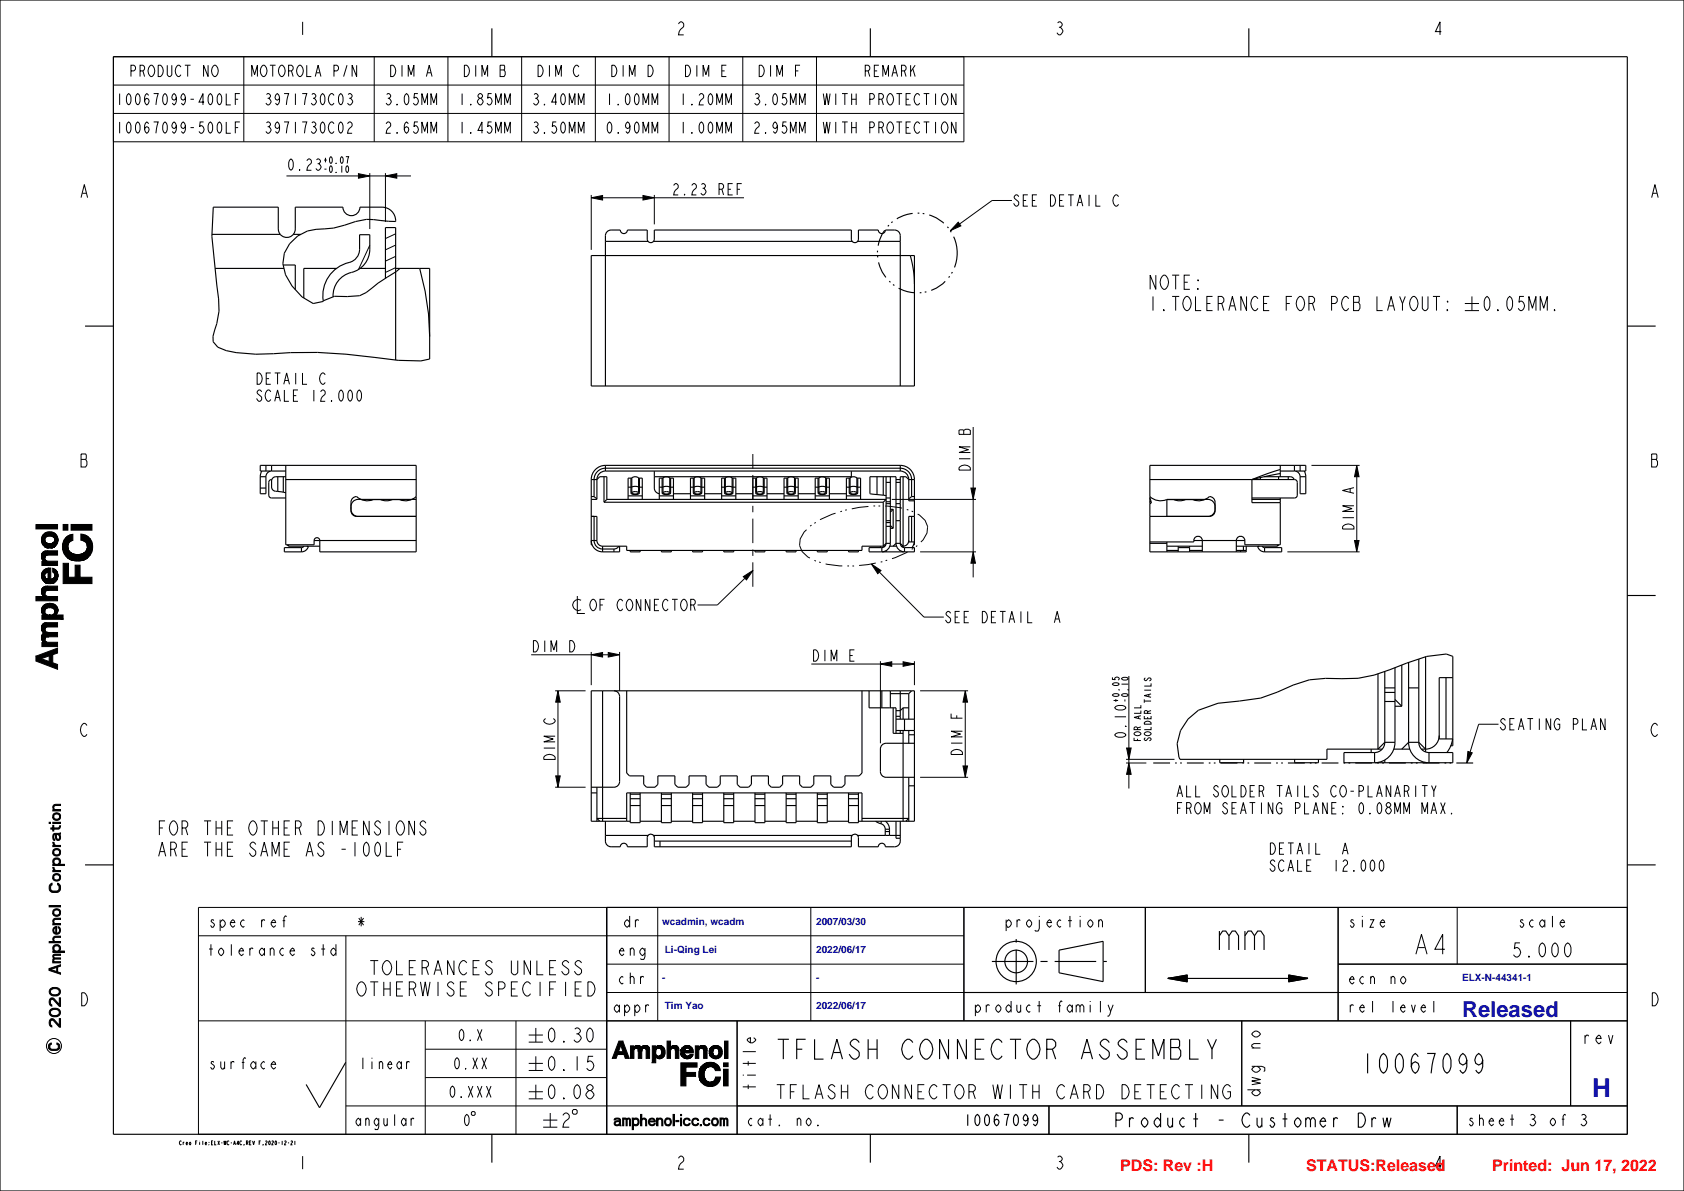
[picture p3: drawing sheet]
<svg xmlns="http://www.w3.org/2000/svg" width="297mm" height="210mm" viewBox="0 0 297 210" stroke-linecap="round" stroke-linejoin="round" font-family="sans-serif">
<defs><g id="words">
<text font-size="4.6" fill="#00f" x="280.8" y="193.4">H</text>
<text font-size="3.9" fill="#00f" x="257.9" y="179.3">Released</text>
<g font-size="2.8" fill="#f00">
<text x="197.6" y="206.5">PDS: Rev :H</text>
<text x="230.4" y="206.5">STATUS:Released</text>
<text x="263.2" y="206.5">Printed: Jun 17, 2022</text>
</g>
<g font-size="1.8" fill="#00f">
<text x="116.8" y="163.1">wcadmin, wcadm</text>
<text x="143.9" y="163.1">2007/03/30</text>
<text x="116.8" y="173">-</text>
<text x="117.3" y="168">Li-Qing Lei</text>
<text x="143.9" y="173">-</text>
<text x="143.9" y="168">2022/06/17</text>
<text x="257.9" y="173">ELX-N-44341-1</text>
<text x="117.3" y="177.9">Tim Yao</text>
<text x="143.9" y="177.9">2022/06/17</text>
</g>
</g></defs>
<g fill="none" stroke="#000" stroke-width=".18">
<path d="M20 10h150v15h-150zM20 15h150M21.1 16.5v2M22.5 16.7l.2-.2a1.35 1.35 0 0 1 0 2 1.41 1.41 0 0 1-.2-1.8zM23.1 12.5h.5l.3-.3v-.4l-.3-.3h-.5v2M24.1 16.7l.2-.2a1.35 1.35 0 0 1 0 2 1.41 1.41 0 0 1-.2-1.8zM24.7 12.5h.5l.3-.3v-.4l-.3-.3h-.5v2M25.2 12.5l.3 1M26.2 16.8l-.3-.3a1.35 1.35 0 0 0 0 2 .66 .66 0 0 0 0-1.2l-.3 .2-.1 .3M26.4 11.7l.2-.2a1.06 1.06 0 0 1 .7 1 1.06 1.06 0 0 1-.7 1l-.2-.2a1.31 1.31 0 0 1 0-1.6zM27.1 16.5h.8l-.4 2M27.9 11.5a.69 .69 0 0 1 .8 .5 1.24 1.24 0 0 1-.4 1.5h-.4z"/>
<path d="M28.9 16.7l.2-.2a1.35 1.35 0 0 1 0 2 1.41 1.41 0 0 1-.2-1.8zM29.5 11.5v1.7l.3 .3h.2l.3-.3v-1.7M31.1 17.2l-.1 .3-.3 .2-.3-.2a.78 .78 0 0 1 .3-1 1.35 1.35 0 0 1 0 2l-.3-.3M31.9 11.8l-.3-.3a1.06 1.06 0 0 0-.7 1 1.06 1.06 0 0 0 .7 1l.3-.3M32.6 11.5h1M32.7 17.2l-.1 .3-.3 .2-.3-.2a.78 .78 0 0 1 .3-1 1.35 1.35 0 0 1 0 2l-.3-.3M33.1 11.5v2M33.6 17.5h.6M36 18h-.9l.7-1.5v2M36.7 11.5v2l-.8-2v2M36.9 16.7l.2-.2a1.35 1.35 0 0 1 0 2 1.41 1.41 0 0 1-.2-1.8zM37.6 11.7l.2-.2a1.06 1.06 0 0 1 .7 1 1.06 1.06 0 0 1-.7 1l-.2-.2a1.31 1.31 0 0 1 0-1.6z"/>
<path d="M38.5 16.7l.2-.2a1.35 1.35 0 0 1 0 2 1.41 1.41 0 0 1-.2-1.8zM39.9 16.5v2h.8M41.5 17.5h.5M42.3 16.5h-.8v2M43 10v15M44.4 13.5v-2l.5 1.7 .5-1.7v2M46.2 11.7l.2-.2a1.06 1.06 0 0 1 .7 1 1.06 1.06 0 0 1-.7 1l-.2-.2a1.31 1.31 0 0 1 0-1.6zM47 16.7l.2-.2a.46 .46 0 0 1 .5 .5l-.3 .3a.6 .6 0 0 1 .4 .7 .6 .6 0 0 1-.6 .5l-.3-.3M47.2 17.3h.2M47.6 11.5h1M48.1 11.5v2M49.3 17.2l-.1 .3-.3 .2-.3-.2a.78 .78 0 0 1 .3-1 1.35 1.35 0 0 1 0 2l-.3-.3"/>
<path d="M49.4 11.7l.2-.2a1.06 1.06 0 0 1 .7 1 1.06 1.06 0 0 1-.7 1l-.2-.2a1.31 1.31 0 0 1 0-1.6zM50.1 16.5h.8l-.4 2M50.9 12.5h.5l.3-.3v-.4l-.3-.3h-.5v2M51.4 12.5l.3 1M52.1 16.5v2M52.6 11.7l.2-.2a1.06 1.06 0 0 1 .7 1 1.06 1.06 0 0 1-.7 1l-.2-.2a1.31 1.31 0 0 1 0-1.6zM53.3 16.5h.8l-.4 2M53.4 3.9v2.3M54.1 11.5v2h.8M55 16.7l.2-.2a.46 .46 0 0 1 .5 .5l-.3 .3a.6 .6 0 0 1 .4 .7 .6 .6 0 0 1-.6 .5l-.3-.3M55.2 17.3h.2M55.6 13.5l.5-2 .5 2"/>
<path d="M55.8 12.8h.6M56.7 16.7l.2-.2a1.35 1.35 0 0 1 0 2 1.41 1.41 0 0 1-.2-1.8zM58.9 12.5h.5l.3-.3v-.4l-.3-.3h-.5v2M58.9 16.8l-.3-.3a1.06 1.06 0 0 0-.7 1 1.06 1.06 0 0 0 .7 1l.3-.3M59.9 16.7l.2-.2a1.35 1.35 0 0 1 0 2 1.41 1.41 0 0 1-.2-1.8zM61.2 11.5l-.6 2M61.4 16.7l.2-.2a.46 .46 0 0 1 .5 .5l-.3 .3a.6 .6 0 0 1 .4 .7 .6 .6 0 0 1-.6 .5l-.3-.3M61.6 17.3h.2M62.9 11.5v2l-.8-2v2M66 10v15M68.2 16.7l.2-.2a.46 .46 0 0 1 .5 .5l-.3 .3a.6 .6 0 0 1 .4 .7 .6 .6 0 0 1-.6 .5l-.3-.3M68.4 17.3h.2"/>
<path d="M68.9 11.5a.69 .69 0 0 1 .8 .5 1.24 1.24 0 0 1-.4 1.5h-.4zM70 18.3l.1 .2zM70.9 11.5v2M71.5 16.7l.2-.2a1.35 1.35 0 0 1 0 2 1.41 1.41 0 0 1-.2-1.8zM72 13.5v-2l.5 1.7 .5-1.7v2M73.7 16.5h-.6l-.1 .8 .2-.1a.67 .67 0 0 1 .6 .6 .67 .67 0 0 1-.6 .7l-.3-.3M74.4 18.5v-2l.5 1.7 .5-1.7v2M75.2 13.5l.5-2 .5 2M75.4 12.8h.6M76 18.5v-2l.5 1.7 .5-1.7v2M79 10v15M81.5 16.5v2"/>
<path d="M81.9 11.5a.69 .69 0 0 1 .8 .5 1.24 1.24 0 0 1-.4 1.5h-.4zM83 18.3l.1 .2zM83.9 11.5v2M84.4 17.5l.2-.2a.58 .58 0 0 1 .6 .6 .58 .58 0 0 1-.6 .6l-.2-.2a.52 .52 0 0 1 0-.8zM84.6 17.3l-.3-.3a.46 .46 0 0 1 .5-.5l.3 .3-.3 .5M85 13.5v-2l.5 1.7 .5-1.7v2M86.7 16.5h-.6l-.1 .8 .2-.1a.67 .67 0 0 1 .6 .6 .67 .67 0 0 1-.6 .7l-.3-.3M87.4 18.5v-2l.5 1.7 .5-1.7v2M88.2 11.5h.7l.1 .2-.1 .6 .2 .4v.5l-.2 .3h-.7zM88.2 12.3h.7M89 18.5v-2l.5 1.7 .5-1.7v2M92 10v15"/>
<path d="M94.2 16.7l.2-.2a.46 .46 0 0 1 .5 .5l-.3 .3a.6 .6 0 0 1 .4 .7 .6 .6 0 0 1-.6 .5l-.3-.3M94.4 17.3h.2M94.9 11.5a.69 .69 0 0 1 .8 .5 1.24 1.24 0 0 1-.4 1.5h-.4zM96 18.3l.1 .2zM96.9 11.5v2M98 13.5v-2l.5 1.7 .5-1.7v2M98.2 18h-.9l.7-1.5v2M99.1 16.7l.2-.2a1.35 1.35 0 0 1 0 2 1.41 1.41 0 0 1-.2-1.8zM100.4 18.5v-2l.5 1.7 .5-1.7v2M102 18.5v-2l.5 1.7 .5-1.7v2M102.1 11.8l-.3-.3a1.06 1.06 0 0 0-.7 1 1.06 1.06 0 0 0 .7 1l.3-.3M105 10v15"/>
<path d="M107.5 16.5v2M107.9 11.5a.69 .69 0 0 1 .8 .5 1.24 1.24 0 0 1-.4 1.5h-.4zM109 18.3l.1 .2zM109.9 11.5v2M110.5 16.7l.2-.2a1.35 1.35 0 0 1 0 2 1.41 1.41 0 0 1-.2-1.8zM111 13.5v-2l.5 1.7 .5-1.7v2M112.1 16.7l.2-.2a1.35 1.35 0 0 1 0 2 1.41 1.41 0 0 1-.2-1.8zM113.4 18.5v-2l.5 1.7 .5-1.7v2M114.3 11.5a.69 .69 0 0 1 .8 .5 1.24 1.24 0 0 1-.4 1.5h-.4zM115 18.5v-2l.5 1.7 .5-1.7v2M118 10v15M119.7 4.2l.3-.3h.2l.4 .3a.89 .89 0 0 1-.6 1l-.3 1h.9"/>
<path d="M120.5 16.5v2M120.9 11.5a.69 .69 0 0 1 .8 .5 1.24 1.24 0 0 1-.4 1.5h-.4zM122 18.3l.1 .2zM122.9 11.5v2M123.3 16.8l.3-.3h.2l.3 .3a.77 .77 0 0 1-.5 .9l-.3 .8h.8M124 13.5v-2l.5 1.7 .5-1.7v2M125.1 16.7l.2-.2a1.35 1.35 0 0 1 0 2 1.41 1.41 0 0 1-.2-1.8zM126.4 18.5v-2l.5 1.7 .5-1.7v2M127.3 12.5h.5M128 18.5v-2l.5 1.7 .5-1.7v2M128.1 11.5h-.8v2h.8M131 10v15"/>
<path d="M133.2 16.7l.2-.2a.46 .46 0 0 1 .5 .5l-.3 .3a.6 .6 0 0 1 .4 .7 .6 .6 0 0 1-.6 .5l-.3-.3M133.4 17.3h.2M133.9 11.5a.69 .69 0 0 1 .8 .5 1.24 1.24 0 0 1-.4 1.5h-.4zM135 18.3l.1 .2zM135.9 11.5v2M136.5 16.7l.2-.2a1.35 1.35 0 0 1 0 2 1.41 1.41 0 0 1-.2-1.8zM137 13.5v-2l.5 1.7 .5-1.7v2M138.7 16.5h-.6l-.1 .8 .2-.1a.67 .67 0 0 1 .6 .6 .67 .67 0 0 1-.6 .7l-.3-.3M139.4 18.5v-2l.5 1.7 .5-1.7v2M140.3 12.5h.5M141 18.5v-2l.5 1.7 .5-1.7v2M141.1 11.5h-.8v2"/>
<path d="M144 10v15M145.2 16.5l.3 2 .3-2 .3 2 .3-2M147.4 16.5v2M148.5 16.5h1M149 16.5v2M150.2 17.5h.8M150.2 16.5v2M151 16.5v2M152.6 12.5h.5l.3-.3v-.4l-.3-.3h-.5v2M153.1 12.5l.3 1M153.4 17.5h.5l.3-.3v-.4l-.3-.3h-.5v2M154.2 12.5h.5"/>
<path d="M155 11.5h-.8v2h.8M155 17.5h.5l.3-.3v-.4l-.3-.3h-.5v2M155.5 17.5l.3 1M155.7 13.5v-2l.5 1.7 .5-1.7v2M156.7 16.7l.2-.2a1.06 1.06 0 0 1 .7 1 1.06 1.06 0 0 1-.7 1l-.2-.2a1.31 1.31 0 0 1 0-1.6zM157.3 13.5l.5-2 .5 2M157.5 12.8h.6M158.1 16.5h1M158.6 16.5v2M159 12.5h.5l.3-.3v-.4l-.3-.3h-.5v2M159.5 12.5l.3 1M159.8 17.5h.5"/>
<path d="M160.6 16.5h-.8v2h.8M160.6 11.5v2M161 12.2l.4 1.3M161.4 11.5l-.8 1.2M162.2 16.8l-.3-.3a1.06 1.06 0 0 0-.7 1 1.06 1.06 0 0 0 .7 1l.3-.3M162.9 16.5h1M163.4 16.5v2M165 16.5v2M166.3 16.7l.2-.2a1.06 1.06 0 0 1 .7 1 1.06 1.06 0 0 1-.7 1l-.2-.2a1.31 1.31 0 0 1 0-1.6zM168.6 16.5v2l-.8-2v2M186.5 4l.3-.1a.53 .53 0 0 1 .5 .5l-.3 .4a.69 .69 0 0 1 .4 .8 .69 .69 0 0 1-.6 .6l-.4-.4M186.8 4.8h.2"/>
<path d="M254.2 5.6h-1l.8-1.7v2.3M14.3 34.8l.6-2.3 .5 2.3M14.5 34.1h.7M20 20h150M21.1 21.5v2M22.5 21.7l.2-.2a1.35 1.35 0 0 1 0 2 1.41 1.41 0 0 1-.2-1.8zM24.1 21.7l.2-.2a1.35 1.35 0 0 1 0 2 1.41 1.41 0 0 1-.2-1.8zM26.2 21.8l-.3-.3a1.35 1.35 0 0 0 0 2 .66 .66 0 0 0 0-1.2l-.3 .2-.1 .3M27.1 21.5h.8l-.4 2M28.9 21.7l.2-.2a1.35 1.35 0 0 1 0 2 1.41 1.41 0 0 1-.2-1.8zM31.1 22.2l-.1 .3-.3 .2-.3-.2a.78 .78 0 0 1 .3-1 1.35 1.35 0 0 1 0 2l-.3-.3M32.7 22.2l-.1 .3-.3 .2-.3-.2a.78 .78 0 0 1 .3-1 1.35 1.35 0 0 1 0 2l-.3-.3"/>
<path d="M33.6 22.5h.6M35.9 21.5h-.6l-.1 .8 .2-.1a.67 .67 0 0 1 .6 .6 .67 .67 0 0 1-.6 .7l-.3-.3M36.9 21.7l.2-.2a1.35 1.35 0 0 1 0 2 1.41 1.41 0 0 1-.2-1.8zM38.5 21.7l.2-.2a1.35 1.35 0 0 1 0 2 1.41 1.41 0 0 1-.2-1.8zM39.9 21.5v2h.8M41.5 22.5h.5M42.3 21.5h-.8v2M47 21.7l.2-.2a.46 .46 0 0 1 .5 .5l-.3 .3a.6 .6 0 0 1 .4 .7 .6 .6 0 0 1-.6 .5l-.3-.3M47.2 22.3h.2M49.3 22.2l-.1 .3-.3 .2-.3-.2a.78 .78 0 0 1 .3-1 1.35 1.35 0 0 1 0 2l-.3-.3M50.1 21.5h.8l-.4 2M50.5 31h12.7"/>
<path d="M51.1 28.2l.2-.2a1.35 1.35 0 0 1 0 2 1.41 1.41 0 0 1-.2-1.8zM52.1 21.5v2M52.8 29.9l.1 .1zM53.3 21.5h.8l-.4 2M54.1 28.4l.3-.4h.2l.3 .4a.77 .77 0 0 1-.5 .8l-.3 .8h.8M55 21.7l.2-.2a.46 .46 0 0 1 .5 .5l-.3 .3a.6 .6 0 0 1 .4 .7 .6 .6 0 0 1-.6 .5l-.3-.3M55.2 22.3h.2M55.8 28.2l.2-.2a.46 .46 0 0 1 .5 .5l-.3 .4a.6 .6 0 0 1 .4 .6 .6 .6 0 0 1-.6 .5l-.3-.3M56 28.9h.2M56.7 21.7l.2-.2a1.35 1.35 0 0 1 0 2 1.41 1.41 0 0 1-.2-1.8zM57.2 28.2h.4M57.2 29.8h.4"/>
<path d="M57.4 27.8v.8M58.2 27.7l.2-.1a.81 .81 0 0 1 0 1.2 .85 .85 0 0 1-.2-1.1zM58.2 29.3l.2-.1a.81 .81 0 0 1 0 1.2 .85 .85 0 0 1-.2-1.1zM58.9 21.8l-.3-.3a1.06 1.06 0 0 0-.7 1 1.06 1.06 0 0 0 .7 1l.3-.3M59.3 28.7v.1zM59.3 30.3v.1zM59.9 21.7l.2-.2a1.35 1.35 0 0 1 0 2 1.41 1.41 0 0 1-.2-1.8zM60.2 27.7l.1-.1a.81 .81 0 0 1 0 1.2 .85 .85 0 0 1-.1-1.1zM60.3 29.2v1.2M61 27.6h.5l-.3 1.2M61.1 29.3l.1-.1a.81 .81 0 0 1 0 1.2 .85 .85 0 0 1-.1-1.1zM61.3 21.8l.3-.3h.2l.3 .3a.77 .77 0 0 1-.5 .9l-.3 .8h.8"/>
<path d="M63.2 30.6l2 .4-2 .4zM65.2 30.5v9.9M65.2 31h2.8M68 31l2-.4v.8zM68 30.5v8.6M68.1 21.8l.3-.3h.2l.3 .3a.77 .77 0 0 1-.5 .9l-.3 .8h.8M70 31h2.5M70 23.3l.1 .2zM72 21.8l-.3-.3a1.35 1.35 0 0 0 0 2 .66 .66 0 0 0 0-1.2l-.3 .2-.1 .3M73.7 21.5h-.6l-.1 .8 .2-.1a.67 .67 0 0 1 .6 .6 .67 .67 0 0 1-.6 .7l-.3-.3M74.4 23.5v-2l.5 1.7 .5-1.7v2M76 23.5v-2l.5 1.7 .5-1.7v2"/>
<path d="M81.5 21.5v2M83 23.3l.1 .2zM85.2 23h-.9l.7-1.5v2M86.7 21.5h-.6l-.1 .8 .2-.1a.67 .67 0 0 1 .6 .6 .67 .67 0 0 1-.6 .7l-.3-.3M87.4 23.5v-2l.5 1.7 .5-1.7v2M89 23.5v-2l.5 1.7 .5-1.7v2M94.2 21.7l.2-.2a.46 .46 0 0 1 .5 .5l-.3 .3a.6 .6 0 0 1 .4 .7 .6 .6 0 0 1-.6 .5l-.3-.3M94.4 22.3h.2M96 23.3l.1 .2zM98.1 21.5h-.6l-.1 .8 .2-.1a.67 .67 0 0 1 .6 .6 .67 .67 0 0 1-.6 .7l-.3-.3M99.1 21.7l.2-.2a1.35 1.35 0 0 1 0 2 1.41 1.41 0 0 1-.2-1.8zM100.4 23.5v-2l.5 1.7 .5-1.7v2"/>
<path d="M102 23.5v-2l.5 1.7 .5-1.7v2M104.3 34.9l2-.4v.8zM104.3 34.4v9.7M106.3 34.9h7.1M107.3 21.7l.2-.2a1.35 1.35 0 0 1 0 2 1.41 1.41 0 0 1-.2-1.8zM109 23.3l.1 .2zM111.1 22.2l-.1 .3-.3 .2-.3-.2a.78 .78 0 0 1 .3-1 1.35 1.35 0 0 1 0 2l-.3-.3M112.1 21.7l.2-.2a1.35 1.35 0 0 1 0 2 1.41 1.41 0 0 1-.2-1.8zM113.4 34.5l2 .4-2 .4zM113.4 23.5v-2l.5 1.7 .5-1.7v2M115 23.5v-2l.5 1.7 .5-1.7v2M115.4 34.4v5.2"/>
<path d="M115.4 34.9h15.8M118.8 32.7l.3-.3h.2l.3 .3a.77 .77 0 0 1-.5 .8l-.3 .9h.8M120.5 21.5v2M120.7 34.2l.1 .2zM122 23.3l.1 .2zM122 32.7l.3-.3h.2l.3 .3a.77 .77 0 0 1-.5 .8l-.3 .9h.8M123.5 21.7l.2-.2a1.35 1.35 0 0 1 0 2 1.41 1.41 0 0 1-.2-1.8zM123.7 32.5l.2-.1a.46 .46 0 0 1 .5 .5l-.3 .3a.6 .6 0 0 1 .4 .7 .6 .6 0 0 1-.6 .5l-.3-.4M123.9 33.2h.2M125.1 21.7l.2-.2a1.35 1.35 0 0 1 0 2 1.41 1.41 0 0 1-.2-1.8zM126.4 23.5v-2l.5 1.7 .5-1.7v2M126.8 33.4h.5l.3-.4v-.3l-.3-.3h-.5v2"/>
<path d="M127.3 33.4l.3 1M128 23.5v-2l.5 1.7 .5-1.7v2M128.4 33.4h.5M129.2 32.4h-.8v2h.8M130 33.4h.5M130.8 32.4h-.8v2M133.1 21.8l.3-.3h.2l.3 .3a.77 .77 0 0 1-.5 .9l-.3 .8h.8M135 23.3l.1 .2zM137.1 22.2l-.1 .3-.3 .2-.3-.2a.78 .78 0 0 1 .3-1 1.35 1.35 0 0 1 0 2l-.3-.3M138.7 21.5h-.6l-.1 .8 .2-.1a.67 .67 0 0 1 .6 .6 .67 .67 0 0 1-.6 .7l-.3-.3M139.4 23.5v-2l.5 1.7 .5-1.7v2M141 23.5v-2l.5 1.7 .5-1.7v2"/>
<path d="M145.2 21.5l.3 2 .3-2 .3 2 .3-2M147.4 21.5v2M148.5 21.5h1M149 21.5v2M150.2 21.5v2M150.2 22.5h.8M151 21.5v2M153.4 22.5h.5l.3-.3v-.4l-.3-.3h-.5v2M155 22.5h.5l.3-.3v-.4l-.3-.3h-.5v2M155.5 22.5l.3 1M156.7 21.7l.2-.2a1.06 1.06 0 0 1 .7 1 1.06 1.06 0 0 1-.7 1l-.2-.2a1.31 1.31 0 0 1 0-1.6zM158.1 21.5h1"/>
<path d="M158.6 21.5v2M159.8 22.5h.5M160.6 21.5h-.8v2h.8M162.2 21.8l-.3-.3a1.06 1.06 0 0 0-.7 1 1.06 1.06 0 0 0 .7 1l.3-.3M162.9 21.5h1M163.4 21.5v2M165 21.5v2M166.3 21.7l.2-.2a1.06 1.06 0 0 1 .7 1 1.06 1.06 0 0 1-.7 1l-.2-.2a1.31 1.31 0 0 1 0-1.6zM168.6 21.5v2l-.8-2v2M169 39.2l.5 .6-1.9 .9zM178.5 35.4h-3.5l-5.8 4.1M179.7 34.7l-.3-.3a.46 .46 0 0 0-.5 .5l.3 .3a.59 .59 0 0 1 .5 .6 .59 .59 0 0 1-.5 .6l-.4-.5"/>
<path d="M180.5 35.4h.5M181.3 34.4h-.8v2h.8M182.1 35.4h.5M182.9 34.4h-.8v2h.8M185.3 34.4a.69 .69 0 0 1 .8 .5 1.24 1.24 0 0 1-.4 1.5h-.4zM186.9 35.4h.5M187.7 34.4h-.8v2h.8M188.4 34.4h1M188.9 34.4v2M190 36.4l.5-2 .5 2M190.2 35.7h.6M192.1 34.4v2"/>
<path d="M193.3 34.4v2h.8M197.3 34.7l-.3-.3a1.06 1.06 0 0 0-.7 1 1.06 1.06 0 0 0 .7 1l.3-.4M291.3 34.8l.6-2.3 .5 2.3M291.5 34.1h.7M65.2 43.2l-2 4.3M69.8 41.2l-1.8 .9M69.8 43.2l-1.8 .9M69.8 45.2l-1.8 .8M69.8 47.2l-1.8 .8M203.3 52.3v2.5M203.8 48.5v2.5l-1-2.5v2.5M205 48.7l.2-.2a.82 .82 0 0 1 .8 .6 1.55 1.55 0 0 1-.5 1.9 .82 .82 0 0 1-.8-.6 1.64 1.64 0 0 1 .3-1.7z"/>
<path d="M205.2 54.6l.1 .2h-.1zM206.7 48.5h1.3M206.7 52.3h1.3M207.3 48.5v2.5M207.3 52.3v2.5M208.8 49.8h.7M209 52.5l.2-.2a.82 .82 0 0 1 .8 .6 1.55 1.55 0 0 1-.5 1.9 .82 .82 0 0 1-.8-.7 1.64 1.64 0 0 1 .3-1.6zM209.8 48.5h-1v2.5h1M210.8 52.3v2.5h1M211.2 50.8l.1 .2h-.1zM211.2 49.4h.1v.2zM212.8 53.5h.7"/>
<path d="M213.8 52.3h-1v2.5h1M214.8 53.5h.7l.3-.4v-.4l-.3-.4h-.7v2.5M215.5 53.5l.3 1.3M216.7 54.8l.6-2.5 .7 2.5M217 53.9h.7M219.8 52.3v2.5l-1-2.5v2.5M221.8 52.7l-.3-.4a.82 .82 0 0 0-.8 .6 1.55 1.55 0 0 0 .5 1.9h.3l.3-.4M222.8 53.5h.7M223.8 52.3h-1v2.5h1M226.8 53.5h.7M227.8 52.3h-1v2.5M229 52.5l.2-.2a.82 .82 0 0 1 .8 .6 1.55 1.55 0 0 1-.5 1.9 .82 .82 0 0 1-.8-.7 1.64 1.64 0 0 1 .3-1.6z"/>
<path d="M230.8 53.5h.7l.3-.4v-.4l-.3-.4h-.7v2.5M231.5 53.5l.3 1.3M234.8 53.5h.7l.3-.4v-.4l-.3-.4h-.7v2.5M237.8 52.7l-.3-.4a.82 .82 0 0 0-.8 .6 1.55 1.55 0 0 0 .5 1.9h.3l.3-.4M238.7 52.3h.9l.1 .2v.6l-.1 .2 .2 .4v.7l-.2 .4h-.9zM238.7 53.3h.9M242.8 52.3v2.5h1M244.7 54.8l.6-2.5 .7 2.5M245 53.9h.7M246.8 52.3l.5 1.2v1.3M247.8 52.3l-.5 1.2M249 52.5l.2-.2a.82 .82 0 0 1 .8 .6 1.55 1.55 0 0 1-.5 1.9 .82 .82 0 0 1-.8-.7 1.64 1.64 0 0 1 .3-1.6z"/>
<path d="M250.8 52.3v2.1l.4 .4h.3l.3-.4v-2.1M252.7 52.3h1.3M253.3 52.3v2.5M255.2 54.6l.1 .2h-.1zM255.2 53.1h.1v.2zM258.3 53.5h2.5M258.3 54.8h2.5M259.6 52.3v2.5M262 52.5l.3-.2a1.69 1.69 0 0 1 0 2.5 1.77 1.77 0 0 1-.3-2.3zM264.1 54.6l.2 .2h-.2zM266 52.5l.3-.2a1.69 1.69 0 0 1 0 2.5 1.77 1.77 0 0 1-.3-2.3zM268.8 52.3h-.8l-.1 1 .2-.2a.84 .84 0 0 1 .8 .8 .84 .84 0 0 1-.8 .9l-.3-.4"/>
<path d="M269.6 54.8v-2.5l.7 2.1 .6-2.1v2.5M271.6 54.8v-2.5l.7 2.1 .6-2.1v2.5M274.1 54.6l.2 .2h-.2zM45.4 65.8a.69 .69 0 0 1 .8 .5 1.24 1.24 0 0 1-.4 1.5h-.4zM46.2 69.1l-.3-.3a.46 .46 0 0 0-.5 .5l.3 .3a.59 .59 0 0 1 .5 .6 .59 .59 0 0 1-.5 .6l-.4-.5M47 66.8h.5M47.8 65.8h-.8v2h.8M47.8 69.1l-.3-.3a1.06 1.06 0 0 0-.7 1 1.06 1.06 0 0 0 .7 1l.3-.4M48.5 70.8l.5-2 .5 2M48.5 65.8h1M48.7 70.1h.6M49 65.8v2"/>
<path d="M50.1 67.8l.5-2 .5 2M50.2 68.8v2h.8M50.3 67.1h.6M51.8 69.8h.5M52.2 65.8v2M52.6 68.8h-.8v2h.8M53.4 65.8v2h.8M55.4 68.8v2M56.6 69.1l.3-.3h.2l.3 .3a.77 .77 0 0 1-.5 .8l-.3 .9h.8M57.4 66.1l-.3-.3a1.06 1.06 0 0 0-.7 1 1.06 1.06 0 0 0 .7 1l.3-.4M58.5 70.6l.1 .2zM60 68.9l.2-.1a1.35 1.35 0 0 1 0 2 1.41 1.41 0 0 1-.2-1.9z"/>
<path d="M61.6 68.9l.2-.1a1.35 1.35 0 0 1 0 2 1.41 1.41 0 0 1-.2-1.9zM63.2 68.9l.2-.1a1.35 1.35 0 0 1 0 2 1.41 1.41 0 0 1-.2-1.9zM169.1 75.9l.2-.1 .7 .1 .3-.2h.5l.3 .2v.7h-2zM170 75.9v.7M171.1 78.8h-2l1.7 .5-1.7 .5h2M171.6 75.3v10.8M6.3 92.5h3.8v.8h-3.8zM7.4 97.8v.6zM7.4 94.8v.8zM7.4 97.7v.8zM7.4 99l.8-.1 1.9 .1v.7h-2.7zM7.4 97.6v1z"/>
<path d="M7.5 97.5v1.2zM7.5 94.5v1.4l-.1-.3zM7.5 97.4v1.3zM7.6 97.4v1.4zM7.6 97.3l.1 1.6zM7.6 94.2v2l-.1-.3v-1.4zM7.7 97.3l.1-.1 .2 1.4-.2 .4-.1-.1zM7.7 94.2l.2-.2v2.4l-.3-.2zM7.8 99l.4-.1zM7.8 97.2h.1v1.3zM7.9 94v2.4zM7.9 94v2.4"/>
<path d="M7.9 95.3v1.1zM7.9 97.2v1.2zM7.9 95.4v1zM7.9 94l.2-.1v.8l-.2 .2zM7.9 95.5l.1 .9zM8 98.6l.1 .2-.3 .2zM8 95.5v.9zM8 97.2l.1-.1v.9l-.1 .1zM8 95.6v.9zM8 95.6l.1 .9zM8.1 95.6v.9zM8.1 95.7v.8z"/>
<path d="M8.1 93.9l.2-.1v.8l-.2 .1zM8.1 97.1h.3v.8l-.3 .1zM8.1 95.7l.1 .8zM8.2 95.7v.8zM8.2 95.8v.7zM8.2 95.8l.1 .8zM8.3 95.8v.8zM8.3 93.8h.3v.7l-.3 .1zM8.3 95.8l.1 .8zM8.4 95.8v.8zM8.4 97.1h1.7v.8h-1.7zM8.4 95.8l.1 .8z"/>
<path d="M8.5 95.8v.8zM8.5 95.9h.3h-.2v.7zM8.6 95.9h.2l.2 .7h-.4zM8.6 93.8h.4v.8l-.4-.1zM8.8 95.9h.2v.7zM9 95.9v.7zM9 93.8l.3 .1v.7h-.3zM9.1 95.8v.8zM9.2 95.8v.8zM9.2 95.8l.1 .8zM9.3 95.8v.8zM9.3 95.8v.7z"/>
<path d="M9.3 93.9h.2v.9l-.2-.2zM9.3 95.7l.1 .8zM9.4 95.7v.8zM9.5 95.7v.8zM9.5 95.6v.9zM9.5 93.9l.1 .1v1l-.1-.2zM9.6 95.6l-.1 .8zM9.6 95.5v.9zM9.6 95.4v1zM9.6 94l.2 .1v2.2l-.1 .1zM9.6 95.3v1.1zM9.7 95.2v1.2z"/>
<path d="M9.8 94.1l.2 .2v1.8l-.2 .2zM10 94.3l.1 .3v1.2l-.1 .3zM10.1 94.6l.1 .9-.1 .3zM10.2 94.9v.6zM11.1 95.9v1.1zM11.1 99.3h1v2.5h1.2v-2.1h.8v2.1h2.1v1.1h-5.1zM11.1 92.5h.9v1h-.9zM11.2 95.4v2l-.1-.4v-1.1zM11.4 95.1v2.6l-.2-.3v-2zM11.5 94.9l.1 3.1-.2-.3v-2.6zM11.6 94.8l.1 3.4-.1-.2-.1-3.1zM11.7 94.7l.1-.1v3.7l-.1-.1z"/>
<path d="M11.8 94.6l.1-.1 .1 3.9-.2-.1zM11.9 94.5h.1v3.9zM12 96.4v2zM12 96.7v1.7zM12 96.8v1.6zM12 96.9l.1 1.5zM12 94.5l.3-.1v1.2l-.3 .3zM12 96.9l.1 1.6zM12.1 97v1.5zM12.1 97.1l.1 1.4zM12.2 97.1v1.4zM12.2 97.2v1.3z"/>
<path d="M12.2 97.2v1.4zM12.2 97.2l.1 1.4zM12.3 97.3v1.3zM12.3 94.4l.2-.1v1.1l-.2 .2zM12.3 97.3l.1 1.3zM12.3 97.4l.1 1.2zM12.4 97.4v1.2zM12.4 97.4v1.3zM12.4 97.4l.1 1.3zM12.5 97.5v1.2zM12.5 97.5l.1 1.2zM12.5 92.5h3.7v1h-3.7z"/>
<path d="M12.5 94.3l.3-.1v1.1l-.3 .1zM12.6 97.5v1.2zM12.6 97.5l.1 1.2zM12.6 97.6l.1 1.2zM12.7 97.6v1.2zM12.7 97.6l.1 1.2zM12.8 97.6v1.2zM12.8 97.6l.1 1.2zM12.9 97.7v1.1zM12.9 97.7l.1 1.1zM13 97.7l.1 1.1zM13.1 97.7h.1v1.2l-.1-.1z"/>
<path d="M13.2 97.7l.1 .1v1.1h-.1zM13.3 97.8h.2v1.1h-.2zM13.5 97.8h.2v1.1h-.2zM13.7 97.8h.2v1.1h-.2zM13.9 97.8h.1v1.1h-.1zM14 97.8l.1-.1 .1 1.2h-.2zM14.1 97.7h.1l.1 1.2h-.1zM14.2 97.7l.1 1.2zM14.3 94.2h.4v1.2l-.4-.1zM14.3 80h.8l.1 .2-.1 .8 .2 .4v.6l-.2 .3h-.8zM14.3 81h.8M14.3 97.7v1.1z"/>
<path d="M14.4 97.7v1.1zM14.5 97.7v1.1zM14.6 97.6v1.2zM14.6 97.6l.1 1.2zM14.7 97.6v1.1zM14.7 94.2l.3 .2v1.2l-.3-.2zM14.8 97.5v1.2zM14.8 97.5l.1 1.2zM14.9 97.5v1.2zM14.9 97.4v1.3zM14.9 97.4v1.2zM14.9 97.4l.1 1.2z"/>
<path d="M15 97.4v1.2zM15 97.3v1.3zM15 94.4l.3 .1v1.4l-.3-.3zM15.1 97.3v1.3zM15.1 97.2v1.4zM15.1 97.2v1.3zM15.2 97.2v1.3zM15.2 97.1v1.4zM15.3 97v1.5zM15.3 94.5h.1v1.8zM15.3 96.9v1.6zM15.3 96.9v1.5z"/>
<path d="M15.3 96.8v1.6zM15.4 96.8v1.6zM15.4 96.7v1.7zM15.4 96.6v1.8zM15.4 94.5l.1 .1v3.7l-.1 .1zM15.4 94.5v1.9zM15.5 94.6l.3 .3v3.1l-.3 .3zM15.8 94.9l.1 .1v2.8l-.1 .2zM15.9 95l.3 .4v2l-.3 .4zM16.2 95.4l.1 .5v1l-.1 .5zM16.3 95.9v1zM153.7 99.5l1.7 1.1-.6 .6z"/>
<path d="M157.3 88.1h14.8M162.3 97.3h9.8M169.1 80.9h2M169.3 82.3a1.27 1.27 0 0 1 1.8 .2v.4h-2v-.4zM171.2 86.1h.8l-.4 2zM171.6 97.3l.4 2h-.8zM171.6 88.1v9.2M171.6 99.3v2.5M227 97.3h12.8M231.3 82.1h8.5M236.8 91.3h2M237 92.7a1.27 1.27 0 0 1 1.8 .2v.4h-2v-.4z"/>
<path d="M238.1 86.2v.6M238.8 89.2h-2l1.7 .5-1.7 .5h2M238.8 86l-2 .5 2 .5M238.9 95.3h.8l-.4 2zM239.3 82.1l.4 2h-.8zM239.3 84.1v11.2M291.3 80h.8l.1 .2-.1 .8 .2 .4v.6l-.2 .3h-.8zM291.3 81h.8M6.3 115.7l2.4 .9v-.9l.6-.3v1.5l.8 .3v.8l-3.8-1.4zM6.3 115.7l3.8-1.4v.8l-2.8 1zM6.3 105.2h3.8v.7h-3.8zM7.3 112.2v.5z"/>
<path d="M7.4 107.3v.6zM7.4 110.5v.6zM7.4 104v.6zM7.4 101.1v.8zM7.4 112.1v.7zM7.4 110.3v.9zM7.4 113.3l2.7-.1v.8h-2.7zM7.4 108.5h1.2l2.5 .7h-3.7zM7.4 103.9v.8zM7.4 112v.9zM7.4 103.8v1zM7.4 110.3v1z"/>
<path d="M7.4 111.9v1zM7.4 107.1v1.1v-.9zM7.4 103.8l.1 1zM7.4 110.2l.1 1.1zM7.5 100.9v1.2zM7.5 103.7v1.2zM7.5 111.9v1.1zM7.5 110.2v1.1zM7.5 110.1v1.3zM7.5 111.8v1.2zM7.5 103.6v1.4zM7.5 111.8v1.3z"/>
<path d="M7.6 111.8v1.3zM7.6 110.1v1.4zM7.6 103.6v1.4zM7.6 111.8v1.4zM7.6 110v1.5zM7.6 100.7v1.7l-.1-.3v-1.2zM7.6 106.9v1.4l-.2-.1v-1.1zM7.6 103.6l.1 1.5zM7.6 111.7v1.5zM7.6 110l.1 1.5zM7.6 106.8l.1-.1 .2 1.3-.2 .5-.1-.2zM7.6 111.7l.1 1.5z"/>
<path d="M7.7 110v1.6zM7.7 103.5h.1l.2 1.3-.2 .4-.1-.1zM7.7 100.6l.1-.1v2.1l-.2-.2zM7.7 111.7v1.6zM7.7 109.9l.1 1.7zM7.7 111.7l.3 1.3-.2 .3zM7.7 108.5l.4-.3 .3 .2zM7.7 109.9l.2 2.9-.1-1.2zM7.7 106.7l.2-.1v1.3zM7.8 105.2l.4-.1zM7.8 103.5l.1-.1v1.3zM7.8 109.9l.1-.1v3z"/>
<path d="M7.8 100.5l.1-.1v2.2zM7.9 106.6v1.2zM7.9 101.5v1.2zM7.9 101.6v1.1zM7.9 108l.2 .2-.4 .3zM7.9 103.4v1.2zM7.9 109.8v2.9zM7.9 101.7v1zM7.9 100.4l.1-.1v.8l-.1 .2zM7.9 109.8h.1l-.1 1.1zM7.9 111.1v1.5zM7.9 101.8l.1 .9z"/>
<path d="M7.9 106.6l.2-.1v.8l-.1 .2zM8 104.8l.1 .3-.3 .1zM8 101.8v.9zM8 111.3v1.2zM8 103.4h.1v.8l-.1 .1zM8 101.9v.8zM8 109.8h.2v.8l-.2 .1zM8 113l.2 .2-.4 .1zM8 101.9l.1 .8zM8 100.3l.3-.1-.1 .8-.2 .1zM8 111.4h.1v.9l-.1 .1zM8 102l.1 .7z"/>
<path d="M8.1 102v.8zM8.1 103.4l.3-.1v.8l-.3 .1zM8.1 106.5l.3-.1v.8l-.3 .1zM8.1 102l.1 .8zM8.1 111.4l.2 .1v.8h-.2zM8.2 102.1v.7zM8.2 109.8h1.9v.7l-1.9 .1zM8.2 102.1l.1 .7zM8.3 100.2h.3v2.7h-.1v-2l-.3 .1zM8.3 102.1v.7zM8.3 111.5v.8zM8.3 102.1l.1 .8z"/>
<path d="M8.4 111.5v.8zM8.4 102.1v.8zM8.4 106.4h.4l-.1 .7-.3 .1zM8.4 103.3h1.7v.8h-1.7zM8.4 111.5l.1 .8zM8.4 102.1l.1 .8zM8.5 102.1v.8zM8.5 111.5l.1 .8zM8.6 111.5h1.5v.8h-1.5zM8.6 100.2h.4v2.7h-.4zM8.6 108.5l2.5 .7zM8.8 106.4h.3v.8l-.4-.1z"/>
<path d="M8.8 108.5l2.3 .7zM8.8 108.5l.6-.2 1.7 .9zM9 102.1v.8zM9 102.1l.1 .8zM9.1 102.1v.8zM9.1 106.4l.3 .1v.8l-.3-.1zM9.2 102.1v.8zM9.2 102.1v.7zM9.3 102.1v.7zM9.3 100.2l.2 .1v.7l-.2-.1zM9.3 102.1l.1 .7zM9.4 102v.8z"/>
<path d="M9.4 106.5l.2 .1v.9l-.2-.2zM9.4 102l.1 .8zM9.5 102v.8zM9.5 100.3h.1v.9l-.1-.2zM9.5 101.9v.8zM9.6 101.9v.8zM9.6 106.6l.1 1.2zM9.6 101.8v.9zM9.6 108.1l.2 .3 1.3 .8-1.7-.9zM9.6 100.3l.1 1.2zM9.6 101.7v1zM9.6 101.6v1.1z"/>
<path d="M9.6 106.6l.2 1.8-.2-.3zM9.7 106.6l.1 .1v1.7zM9.7 100.4l.1 .1v2l-.1 .2zM9.8 106.7l.2 .2v1.4l-.2 .1zM9.8 108.4h1.3v.8zM9.8 100.5l.2 .2v1.6l-.2 .2zM10 106.9l.1 .2v1l-.1 .2zM10 100.7v1.6zM10 100.7l.1 1.3-.1 .2zM10.1 107.1v1zM10.1 100.9v1.1zM10.2 107.4v.4z"/>
<path d="M10.2 101.2v.5zM93.7 115.5h10.6M94.1 113a.69 .69 0 0 1 .8 .5 1.24 1.24 0 0 1-.4 1.5h-.4zM96.1 113v2M97.2 115v-2l.5 1.6 .5-1.6v2M100.5 113a.69 .69 0 0 1 .8 .5 1.24 1.24 0 0 1-.4 1.5h-.4zM101.8 105.1v3.1h1.4M102.5 105.8a.98 .98 0 0 0-1.5 .9 .98 .98 0 0 0 1.5 .8M104.3 115.5l2-.4v.8zM104.3 115v5.8M104.3 105.8l.2-.1a1.06 1.06 0 0 1 .7 1 1.06 1.06 0 0 1-.7 1l-.2-.2a1.31 1.31 0 0 1 0-1.7zM105.8 106.7h.5"/>
<path d="M106.3 115.5h1M106.6 105.7h-.8v2M107.3 115.1l2 .4-2 .4zM109.3 115v6.8M109.8 106l-.3-.3a1.06 1.06 0 0 0-.7 1 1.06 1.06 0 0 0 .7 1l.3-.4M110.7 105.8l.2-.1a1.06 1.06 0 0 1 .7 1 1.06 1.06 0 0 1-.7 1l-.2-.2a1.31 1.31 0 0 1 0-1.7zM113 105.7v2l-.8-2v2M114.6 105.7v2l-.8-2v2M115.4 106.7h.5M116.2 105.7h-.8v2h.8M117.8 106l-.3-.3a1.06 1.06 0 0 0-.7 1 1.06 1.06 0 0 0 .7 1l.3-.4M118.5 105.7h1"/>
<path d="M119 105.7v2M120.3 105.8l.2-.1a1.06 1.06 0 0 1 .7 1 1.06 1.06 0 0 1-.7 1l-.2-.2a1.31 1.31 0 0 1 0-1.7zM121.8 106.7h.5l.3-.4v-.3l-.3-.3h-.5v2M122.3 106.7l.3 1M131.1 101.7l1.7-1.1-1.1 1.6zM131.4 102l-4.9 4.7h-3.5M143.1 117.1h12.2M143.5 114.6a.69 .69 0 0 1 .8 .5 1.24 1.24 0 0 1-.4 1.5h-.4zM145.5 114.6v2M146.6 116.6v-2l.5 1.7 .5-1.7v2M149.9 115.6h.5M150.7 114.6h-.8v2h.8"/>
<path d="M155.1 100.9l7.9 7.9h3.5M155.3 117.1l2-.4v.8zM155.3 116.6v14.5M157.3 117.1h2M159.3 116.7l2 .4-2 .4zM161.3 116.6v4.2M167.7 108.1l-.3-.3a.46 .46 0 0 0-.5 .5l.3 .3a.59 .59 0 0 1 .5 .6 .59 .59 0 0 1-.5 .6l-.4-.5M168.5 108.8h.5M169.3 107.8h-.8v2h.8M170.1 108.8h.5M170.9 107.8h-.8v2h.8M173.3 107.8a.69 .69 0 0 1 .8 .5 1.24 1.24 0 0 1-.4 1.5h-.4z"/>
<path d="M174.9 108.8h.5M175.7 107.8h-.8v2h.8M176.4 107.8h1M176.9 107.8v2M178 109.8l.5-2 .5 2M178.2 109.1h.6M180.1 107.8v2M181.3 107.8v2h.8M186 109.8l.5-2 .5 2M186.2 109.1h.6M196.2 119.4v.4h.5l-.1-.1a.4 .4 0 0 1 .4-.3 .4 .4 0 0 1 .4 .3l-.2 .2M197.9 119.5l.3-.1a.71 .71 0 0 1 .8 .3 .81 .81 0 0 1-1.2 0z"/>
<path d="M199.1 119.2v12.7M202 119.5l-.2 .2 .2 .3 .6-.5 .3 .1 .1 .2-.3 .3M15.3 127.9l-.3-.4a1.2 1.2 0 0 0-.6 2l.4 .3h.2l.3-.3M95.9 131.9h2M96.1 133.3a1.27 1.27 0 0 1 1.8 .2v.4h-2v-.4zM96.2 126.7l-.3 .3a1.06 1.06 0 0 0 1 .7 1.06 1.06 0 0 0 1-.7l-.3-.3M97.9 129.8h-2l1.7 .5-1.7 .5h2M97.9 138.8h5.4M97.9 121.8h5.4M98 136.8h.8l-.4 2zM98.4 121.8l.4 2h-.8zM98.4 123.8v13"/>
<path d="M162.3 137.1h8.4M162.3 121.8h8.4M167.7 125.8v.8h2M167.7 131h2M167.9 132.4a1.27 1.27 0 0 1 1.8 .2v.4h-2v-.4zM168.7 126.1v.5M169.7 128.9h-2l1.7 .5-1.7 .5h2M169.8 135.1h.8l-.4 2zM170.2 121.8l.4 2h-.8zM170.2 123.8v11.3M196.3 122.4l.3-.1a.71 .71 0 0 1 .8 .2 .81 .81 0 0 1-1.2 0zM196.3 120.5l.3-.1a.71 .71 0 0 1 .8 .2 .81 .81 0 0 1-1.2 0z"/>
<path d="M196.4 123.5h.8M196.6 126.4h2M196.8 129.4a1.41 1.41 0 0 1 1.8 .2 1.35 1.35 0 0 1-2 0zM196.8 124.6a1.41 1.41 0 0 1 1.8 .2 1.35 1.35 0 0 1-2 0zM196.8 123.3v.4M197.3 121.6h.1zM197.8 120.6h1.2M197.9 122.4l.3-.1a.71 .71 0 0 1 .8 .2 .81 .81 0 0 1-1.2 0zM198.4 123.3v.4M198.4 128.1l.2-.1zM198.6 134.5h3.6M198.6 133.9h8.5"/>
<path d="M198.7 131.9h.8l-.4 2zM198.9 121.6h.1zM199.1 134.5l.4 2h-.8zM199.1 133.9v.6M199.1 136.5v2.5M200 130.1v.5h1.2M200.1 129.2a.66 .66 0 0 1 1.1 .2 .69 .69 0 0 1-1.2-.1zM200.6 128.7v-.3l-.2-.2-.4 .2v.3h1.2M200.6 130.3v.3M200.8 126.3v.4M201.2 126.2l-1.2 .3 1.2 .3M201.2 125.3v.5h-1.2"/>
<path d="M201.2 124.3v.5h-1.2M201.2 128.2l-.6 .2M201.8 126.3v.4h1.2v-.4M201.8 123.3v.6M201.8 123.6h1.2M201.8 121.7h1.2M201.9 129.2a.66 .66 0 0 1 1.1 .2 .69 .69 0 0 1-1.2-.1zM201.9 127.3a.63 .63 0 0 1 .7-.1 .63 .63 0 0 1 .4 .5h-1.2zM202 130.1l-.2 .2 .2 .3 .6-.5 .3 .1 .1 .2-.3 .2M202.4 125.8v-.3l-.2-.2-.4 .2v.3h1.2M202.4 126.4v.3M202.6 122.5v.3"/>
<path d="M203 128.2v.5h-1.2M203 122.4l-1.2 .3 1.2 .3M203 120.5v.5h-1.2M203 125.3l-.6 .2M207.8 139.8h.6M209.3 138.5v2h.8M210.9 138.5v2h.8M214.9 138.8l-.3-.3a.46 .46 0 0 0-.5 .5l.3 .3a.59 .59 0 0 1 .5 .6 .59 .59 0 0 1-.5 .6l-.4-.5M215.8 138.7l.2-.2a1.06 1.06 0 0 1 .7 1 1.06 1.06 0 0 1-.7 1l-.2-.2a1.31 1.31 0 0 1 0-1.6zM217.3 138.5v2h.8M218.9 138.5a.69 .69 0 0 1 .8 .5 1.24 1.24 0 0 1-.4 1.5h-.4zM220.5 139.5h.5"/>
<path d="M221.3 138.5h-.8v2h.8M222.1 139.5h.5l.3-.3v-.4l-.3-.3h-.5v2M222.6 139.5l.3 1M225.2 138.5h1M225.7 138.5v2M227 139.8h.6M228.9 138.5v2M230.1 138.5v2h.8M232.5 138.8l-.3-.3a.46 .46 0 0 0-.5 .5l.3 .3a.59 .59 0 0 1 .5 .6 .59 .59 0 0 1-.5 .6l-.4-.5M235.7 138.8l-.3-.3a1.06 1.06 0 0 0-.7 1 1.06 1.06 0 0 0 .7 1l.3-.3M236.6 138.7l.2-.2a1.06 1.06 0 0 1 .7 1 1.06 1.06 0 0 1-.7 1l-.2-.2a1.31 1.31 0 0 1 0-1.6zM238.2 139.5h.6"/>
<path d="M239.7 139.5h.5l.3-.3v-.4l-.3-.3h-.5v2M241.3 138.5v2h.8M243 139.8h.6M245.3 138.5v2l-.8-2v2M246.2 139.8h.6M247.7 139.5h.5l.3-.3v-.4l-.3-.3h-.5v2M248.2 139.5l.3 1M249.7 138.5v2M250.8 138.5h1M251.3 138.5v2M252.5 138.5l.4 1v1M253.3 138.5l-.4 1"/>
<path d="M258.9 132.5l.8 .2-1 1.8zM264.3 127.7h-3.5l-1.5 4.9M265.5 127l-.3-.3a.46 .46 0 0 0-.5 .5l.3 .3a.59 .59 0 0 1 .5 .6 .59 .59 0 0 1-.5 .6l-.4-.5M266.3 127.7h.5M267.1 126.7h-.8v2h.8M267.8 128.7l.5-2 .5 2M268 128h.6M269.4 126.7h1M269.9 126.7v2M271.5 126.7v2M273.5 126.7v2l-.8-2v2M275.1 127l-.3-.3a1.06 1.06 0 0 0-.7 1 1.06 1.06 0 0 0 .7 1l.3-.3v-.7h-.4"/>
<path d="M277.5 127.7h.5l.3-.3v-.4l-.3-.3h-.5v2M279.1 126.7v2h.8M280.6 128.7l.5-2 .5 2M280.8 128h.6M283.1 126.7v2l-.8-2v2M292.3 127.9l-.3-.4a1.2 1.2 0 0 0-.6 2l.4 .3h.2l.3-.3M8.7 159.7h2v.2h-2zM8.7 145h.2v.2h-.2zM8.8 155.9l.4-.2v.3a.6 .6 0 0 0-.3 .6 .6 .6 0 0 0 .5 .5h.6a.6 .6 0 0 0 .4-.5 .6 .6 0 0 0-.2-.6v-.3a.85 .85 0 0 1 .5 .9 .85 .85 0 0 1-.7 .8h-.6a.84 .84 0 0 1-.7-.6 .84 .84 0 0 1 .1-.9zM9.3 154.9l.2-.1a.52 .52 0 0 0 .6 .4 .52 .52 0 0 0 .4-.6l.2-.1a.7 .7 0 0 1-.5 .8 .7 .7 0 0 1-.9-.4zM9.3 153.5h1.4v.2h-1.4zM9.3 152.9h.2l.2 .5 .1 .1-.3-.1z"/>
<path d="M9.3 152.4h2.1v.2h-2.1zM9.3 150.4h.2a.52 .52 0 0 0 .6 .3 .52 .52 0 0 0 .4-.5l.2-.1a.7 .7 0 0 1-.5 .8 .7 .7 0 0 1-.9-.5zM9.3 149.1h1.4v.2h-1.4zM9.3 148.5h.2l.2 .4 .1 .2-.3-.1zM9.3 145.5h.2v.5h.7l.3-.4h.2l-.2 .5-1 .1v.3h-.2v-.3h-.3v-.2h.3zM9.3 145h1.4v.2h-1.4zM9.3 144.2l.2-.1a.52 .52 0 0 0 .6 .3 .52 .52 0 0 0 .4-.5l.2-.1a.7 .7 0 0 1-.5 .8 .7 .7 0 0 1-.9-.4zM9.3 142.8h1.4v.2h-1.4zM9.4 154.3a.75 .75 0 0 1 1.3 .2l-.2 .1a.52 .52 0 0 0-.6-.4 .52 .52 0 0 0-.4 .6l-.2 .1zM9.4 149.9a.75 .75 0 0 1 1.3 .2l-.2 .1a.52 .52 0 0 0-.6-.4 .52 .52 0 0 0-.4 .6h-.2zM9.4 147.1l.3-.2h1l-.1 .2-1 .1-.1 .5 .2 .5-.3-.2zM9.4 143.6a.75 .75 0 0 1 1.3 .2l-.2 .1a.52 .52 0 0 0-.6-.4 .52 .52 0 0 0-.4 .6l-.2 .1z"/>
<path d="M9.4 151.5a.68 .68 0 0 1 1.1-.1 .68 .68 0 0 1-.1 1h-.2a.49 .49 0 0 0 .2-.7 .49 .49 0 0 0-.8 0 .49 .49 0 0 0 .2 .7 .52 .52 0 0 1-.5-.3 .52 .52 0 0 1 .1-.6zM9.4 142l.4-.2h.9v.2h-.9l-.2 .2-.1 .2 .2 .4h-.2l-.1-.2-.1-.4zM9.8 147.1h.1l.1 .7 .2 .2a.45 .45 0 0 0 .4-.5 .45 .45 0 0 0-.4-.4 .52 .52 0 0 1 .5 .7 .52 .52 0 0 1-.8 .2zM28 151l.6-2.5 .6 2.5M28.1 146h.6M28.2 150.2h.8M29.1 144.7h-1v2.5M30.1 149.7h.6l.4-.4v-.4l-.4-.4h-.6v2.5M30.2 144.9l.3-.2a.82 .82 0 0 1 .7 .7 1.55 1.55 0 0 1-.5 1.8 .82 .82 0 0 1-.7-.6 1.64 1.64 0 0 1 .2-1.7zM30.7 149.7l.4 1.3M32.1 146h.6l.4-.4v-.4l-.4-.5h-.6v2.5M32.1 149.7h.6"/>
<path d="M32.7 146l.4 1.2M33.1 148.5h-1v2.5h1M36 144.7h1.2M36 148.5h1.2M36.6 144.7v2.5M36.6 148.5v2.5M38.1 146h1M38.1 144.7v2.5M38.1 148.5v2.5M38.1 149.7h1M39.1 144.7v2.5M39.1 148.5v2.5"/>
<path d="M40.1 146h.6M40.1 149.7h.6M41.1 144.7h-1v2.5h1M41.1 148.5h-1v2.5h1M44.2 144.9l.3-.2a.82 .82 0 0 1 .7 .7 1.55 1.55 0 0 1-.5 1.8 .82 .82 0 0 1-.7-.6 1.64 1.64 0 0 1 .2-1.7zM45.1 148.9l-.4-.4a.57 .57 0 0 0-.6 .6l.4 .4a.88 .88 0 0 1 .5 1.3l-.3 .2a.82 .82 0 0 1-.7-.6M46 151l.6-2.5 .6 2.5M46 144.7h1.2M46.2 150.2h.8M46.6 144.7v2.5M48 151v-2.5l.6 2.1 .6-2.1v2.5M48.1 144.7v2.5"/>
<path d="M48.1 146h1M49.1 144.7v2.5M50.1 146h.6M50.1 149.7h.6M51.1 144.7h-1v2.5h1M51.1 148.5h-1v2.5h1M52.1 146h.6l.4-.4v-.4l-.4-.5h-.6v2.5M52.7 146l.4 1.2M54 151l.6-2.5 .6 2.5M54.2 150.2h.8M56.1 144.7a.86 .86 0 0 1 1 .7 1.55 1.55 0 0 1-.5 1.8h-.5zM57.1 148.9l-.4-.4a.57 .57 0 0 0-.6 .6l.4 .4a.88 .88 0 0 1 .5 1.3l-.3 .2a.82 .82 0 0 1-.7-.6"/>
<path d="M58.6 144.7v2.5M60 147.2v-2.5l.6 2.1 .6-2.1v2.5M60.2 149.7h.8M62.1 146h.6M62.6 148.5v2.5M63.1 144.7h-1v2.5h1M64.4 148.7l.2-.2a1.69 1.69 0 0 1 0 2.5 1.77 1.77 0 0 1-.2-2.3zM65.1 144.7v2.5l-1-2.5v2.5M66.4 148.7l.2-.2a1.69 1.69 0 0 1 0 2.5 1.77 1.77 0 0 1-.2-2.3zM67.1 145.2l-.4-.5a.57 .57 0 0 0-.6 .7l.4 .4a.88 .88 0 0 1 .5 1.2l-.3 .2a.82 .82 0 0 1-.7-.6M68.1 148.5v2.5h1M68.6 144.7v2.5"/>
<path d="M70.1 149.7h.6M70.2 144.9l.3-.2a.82 .82 0 0 1 .7 .7 1.55 1.55 0 0 1-.5 1.8 .82 .82 0 0 1-.7-.6 1.64 1.64 0 0 1 .2-1.7zM71.1 148.5h-1v2.5M73.1 144.7v2.5l-1-2.5v2.5M75.1 145.2l-.4-.5a.57 .57 0 0 0-.6 .7l.4 .4a.88 .88 0 0 1 .5 1.2l-.3 .2a.82 .82 0 0 1-.7-.6M207.6 140.5l.5-2 .5 2M207.7 142.5h.5M208.5 141.5h-.8v2M209.3 142.5h.5l.3-.3v-.4l-.3-.3h-.5v2M209.8 142.5l.3 1M211 141.7l.2-.2a1.06 1.06 0 0 1 .7 1 1.06 1.06 0 0 1-.7 1l-.2-.2a1.31 1.31 0 0 1 0-1.6zM212.4 143.5v-2l.5 1.7 .5-1.7v2"/>
<path d="M216.5 141.8l-.3-.3a.46 .46 0 0 0-.5 .5l.3 .3a.59 .59 0 0 1 .5 .6 .59 .59 0 0 1-.5 .6l-.4-.5M217.3 142.5h.5M218.1 141.5h-.8v2h.8M218.8 143.5l.5-2 .5 2M219 142.8h.6M220.4 141.5h1M220.9 141.5v2M222.5 141.5v2M224.1 148.6a.69 .69 0 0 1 .8 .5 1.24 1.24 0 0 1-.4 1.5h-.4zM224.5 141.5v2l-.8-2v2M224.9 152l-.3-.4a.46 .46 0 0 0-.5 .5l.3 .4a.59 .59 0 0 1 .5 .5 .59 .59 0 0 1-.5 .6l-.4-.5M225.7 149.6h.5"/>
<path d="M226.1 141.8l-.3-.3a1.06 1.06 0 0 0-.7 1 1.06 1.06 0 0 0 .7 1l.3-.3v-.7h-.4M226.5 148.6h-.8v2h.8M226.5 152l-.3-.4a1.06 1.06 0 0 0-.7 1 1.06 1.06 0 0 0 .7 1l.3-.3M226.8 140.5l.5-2 .5 2M227.2 153.6l.5-2 .5 2M227.2 148.6h1M227.4 153h.6M227.7 148.6v2M228.5 142.5h.5l.3-.3v-.4l-.3-.3h-.5v2M228.8 150.6l.5-2 .5 2M228.9 151.6v2h.8M229 150h.6"/>
<path d="M230.1 141.5v2h.8M230.5 152.6h.5M230.9 148.6v2M231.3 151.6h-.8v2h.8M231.6 143.5l.5-2 .5 2M231.8 142.8h.6M232.1 148.6v2h.8M234.1 141.5v2l-.8-2v2M234.9 142.5h.5M235.7 151.6v2M235.7 141.5h-.8v2h.8M236.8 150.6l.5-2 .5 2"/>
<path d="M236.8 143.3l.1 .2zM236.8 142.2l.1 .1zM236.9 152l.3-.4h.2l.3 .4a.77 .77 0 0 1-.5 .8l-.3 .8h.8M237 150h.6M238.8 153.5l.1 .1zM239.9 141.7l.2-.2a1.35 1.35 0 0 1 0 2 1.41 1.41 0 0 1-.2-1.8zM240.3 151.8l.2-.2a1.35 1.35 0 0 1 0 2 1.41 1.41 0 0 1-.2-1.8zM241.6 143.3l.1 .2zM241.9 151.8l.2-.2a1.35 1.35 0 0 1 0 2 1.41 1.41 0 0 1-.2-1.8zM242.8 140.5l.5-2 .5 2M243.1 141.7l.2-.2a1.35 1.35 0 0 1 0 2 1.41 1.41 0 0 1-.2-1.8zM243.5 151.8l.2-.2a1.35 1.35 0 0 1 0 2 1.41 1.41 0 0 1-.2-1.8z"/>
<path d="M244.6 142.5l.2-.2a.58 .58 0 0 1 .6 .6 .58 .58 0 0 1-.6 .6l-.2-.2a.52 .52 0 0 1 0-.8zM244.8 142.3l-.3-.3a.46 .46 0 0 1 .5-.5l.3 .3-.3 .5M246 140.5l.5-2 .5 2M246 143.5v-2l.5 1.7 .5-1.7v2M247.6 143.5v-2l.5 1.7 .5-1.7v2M250.8 143.5v-2l.5 1.7 .5-1.7v2M252.4 143.5l.5-2 .5 2M252.6 142.8h.6M254.1 141.5l.8 2M254.9 141.5l-.8 2M256 143.3l.1 .2zM8.7 170.9l2 .6v.3l-2-.7z"/>
<path d="M8.7 170.8l2-.7v.3l-2 .6zM8.7 166h2v.2h-2zM8.8 179.8l.2-.1h.4l1.1 1.1v-1.2h.2v1.5h-.2l-1.1-1.2a.46 .46 0 0 0-.6 .3 .46 .46 0 0 0 .2 .6l.1 .3a.8 .8 0 0 1-.3-1.3zM8.8 176.2l.2-.2h.4l1.1 1.1v-1.2h.2v1.5h-.2l-1.1-1.1a.46 .46 0 0 0-.6 .2 .46 .46 0 0 0 .2 .6l.1 .3a.8 .8 0 0 1-.3-1.2zM8.8 178.1l.5-.3v.2a.54 .54 0 0 0-.4 .7 .54 .54 0 0 0 .6 .4l.6-.1v.2a.93 .93 0 0 1-1 0 .93 .93 0 0 1-.4-.9zM8.8 174.4l.5-.2v.2a.54 .54 0 0 0-.4 .6 .54 .54 0 0 0 .6 .4h.6v.2a.93 .93 0 0 1-1-.1 .93 .93 0 0 1-.4-.9zM9.3 177.8a.93 .93 0 0 1 .9 .1 .93 .93 0 0 1 .4 .9l-.2 .3-.3 .1v-.2a.54 .54 0 0 0 .3-.6 .54 .54 0 0 0-.6-.4h-.5zM9.3 174.2a.93 .93 0 0 1 .9 0 .93 .93 0 0 1 .4 .9l-.2 .3-.3 .2v-.2a.54 .54 0 0 0 .3-.7 .54 .54 0 0 0-.6-.4l-.5 .1zM9.3 167.7h2.1v.2h-2.1zM9.3 162.9h1.4v.2h-1.4zM9.3 161.1l.2-.1a.52 .52 0 0 0 .6 .4 .52 .52 0 0 0 .4-.6l.2-.1a.7 .7 0 0 1-.5 .9 .7 .7 0 0 1-.9-.5zM9.4 168.4l.3-.2h1v.2h-1l-.2 .2 .2 .3h1v.2h-1l-.2 .2 .1 .3h1.1v.2h-1.4v-.2h.1l-.1-.4 .2-.3-.2-.2z"/>
<path d="M9.4 160.5a.75 .75 0 0 1 1.3 .2l-.2 .1a.52 .52 0 0 0-.6-.4 .52 .52 0 0 0-.4 .6l-.2 .1zM9.4 166.8a.68 .68 0 0 1 1.1-.1 .68 .68 0 0 1-.1 1h-.2a.49 .49 0 0 0 .2-.8 .49 .49 0 0 0-.8 0 .49 .49 0 0 0 .2 .8 .52 .52 0 0 1-.5-.3 .52 .52 0 0 1 .1-.6zM9.4 165.2l.4-.1h.9v.2h-1l-.2 .4 .2 .3h-.2l-.1-.2-.1-.3zM9.4 162.1l.4-.2h.9v.2h-.9l-.2 .1-.1 .3 .2 .4h-.2l-.1-.2-.1-.4zM9.5 163.6l.3-.2v.2a.49 .49 0 0 0-.1 .9 .49 .49 0 0 0 .8-.4l-.3-.7a.7 .7 0 0 1 .4 1 .7 .7 0 0 1-1 .2 .7 .7 0 0 1-.1-1zM9.8 163.4h.2v1.1h-.2zM10 170.4h.2v1h-.2zM14.4 175a.79 .79 0 0 1 .9 .6 1.43 1.43 0 0 1-.4 1.7h-.5zM35 160h252v40h-252zM35 165h135M36.9 167.3h.6M37.2 166.5v2"/>
<path d="M37.7 162.3l-.1-.1h-.2l-.1 .3a.59 .59 0 0 1 .4 .8l-.1 .2h-.2l-.3-.3M38.8 167.3l.2-.1 .5 .5v.3l-.5 .5-.5-.5v-.3zM38.8 162.7l.5-.5 .4 .5a.69 .69 0 0 1-.6 .8l-.3-.5M38.8 162.2v2M40.6 162.7h.8l-.1-.4-.2-.1-.5 .5v.3l.5 .5 .3-.3M40.8 166.5v2M42.2 167.7h.7l-.1-.4-.2-.1-.4 .5v.3l.4 .5 .3-.3M43.1 162.3l-.2-.1-.5 .5v.3l.2 .3 .3 .2 .2-.2M44.1 167.2v1.3M44.6 167.3l-.1-.1h-.2l-.2 .3M46.1 162.2v1.3M46.7 167.7l-.5-.5-.4 .5v.3l.4 .5 .5-.5"/>
<path d="M46.7 167.2v1.3M46.7 162.3l-.1-.1h-.2l-.3 .3M47.7 167.5l.2-.3h.2l.2 .3v1M47.7 167.2v1.3M47.8 162.7h.8l-.1-.4-.2-.1-.5 .5v.3l.5 .5 .3-.3M49.9 162.3h.4M50 167.3l-.2-.1-.4 .5v.3l.2 .3 .2 .2 .2-.2M50.5 161.7l-.2-.2-.2 .3v1.7M51.2 167.7h.7l-.1-.4-.2-.1-.4 .5v.3l.4 .5 .3-.3M55.4 167.3l-.1-.1h-.2l-.1 .3a.59 .59 0 0 1 .4 .8l-.1 .2h-.2l-.2-.3M56.7 167.3h.6M57 166.5v2"/>
<path d="M59.3 167.7l-.5-.5-.4 .5v.3l.4 .5 .5-.5M59.3 166.5v2M61 165v35M63.1 162.5h1.2M63.3 161.9l.8 1.2M63.3 173.3l.3-.2a1.28 1.28 0 0 1 .7 2.1l-.4 .4a1.28 1.28 0 0 1-.7-2.1zM63.7 161.7v1.6M64.1 161.9l-.8 1.2M65.3 169.4h1.4M65.3 173.1h1.4M66 169.4v2.5M66 173.1v2.5"/>
<path d="M67.7 173.1v2.5M67.7 174.4h1.1M67.8 169.6l.3-.2a1.28 1.28 0 0 1 .7 2.1l-.4 .4a1.28 1.28 0 0 1-.7-2.1zM68.8 173.1v2.5M69.9 169.4v2.5h1.2M69.9 174.4h.7M71.1 173.1h-1.2v2.5h1.2M72.2 174.4h.7l.4-.4v-.5l-.4-.4h-.7v2.5M72.2 170.6h.7M72.9 174.4l.4 1.2M73.3 169.4h-1.1v2.5h1.1M74.2 173.1l.4 2.5 .4-2.5 .4 2.5 .4-2.5"/>
<path d="M74.4 170.6h.7l.5-.4v-.4l-.5-.4h-.7v2.5M75.1 170.6l.5 1.3M76.5 171.9l.8-2.5 .7 2.5M76.8 171h.9M77.3 173.1v2.5M80.1 169.4v2.5l-1.2-2.5v2.5M80.1 173.5l-.5-.4a.61 .61 0 0 0-.7 .7l.5 .4a.85 .85 0 0 1 .5 1.2l-.3 .2a.9 .9 0 0 1-.8-.6M81.2 174.4h.7M82.3 169.8l-.4-.4a1.28 1.28 0 0 0-.7 2.1l.4 .4h.3l.4-.4M82.3 173.1h-1.1v2.5h1.1M83.4 170.6h.7M84.6 169.4h-1.2v2.5h1.2"/>
<path d="M86.8 169.8l-.4-.4a.61 .61 0 0 0-.7 .6l.4 .4a.85 .85 0 0 1 .6 1.3l-.3 .2a.9 .9 0 0 1-.9-.6M86.8 173.5l-.4-.4a.61 .61 0 0 0-.7 .7l.4 .4a.85 .85 0 0 1 .6 1.2l-.3 .2a.9 .9 0 0 1-.9-.6M87.9 174.4h.7l.5-.4v-.5l-.5-.4h-.7v2.5M90.2 169.4v2.1l.4 .4h.3l.4-.4v-2.1M90.2 174.4h.7M91.3 173.1h-1.1v2.5h1.1M93.6 169.4v2.5l-1.2-2.5v2.5M93.6 173.5l-.5-.4a1.28 1.28 0 0 0-.7 2.1l.5 .4h.2l.5-.4M94.7 169.4v2.5h1.1M95.2 173.1v2.5M96.9 170.6h.7M96.9 174.4h.7"/>
<path d="M98.1 169.4h-1.2v2.5h1.2M98.1 173.1h-1.2v2.5M99.8 173.1v2.5M100.3 169.8l-.4-.4a.61 .61 0 0 0-.7 .6l.4 .4a.85 .85 0 0 1 .6 1.3l-.3 .2a.9 .9 0 0 1-.9-.6M101.4 174.4h.7M102.6 169.8l-.5-.4a.61 .61 0 0 0-.7 .6l.5 .4a.85 .85 0 0 1 .5 1.3l-.3 .2a.9 .9 0 0 1-.8-.6M102.6 173.1h-1.2v2.5h1.2M103.7 173.1a.96 .96 0 0 1 1.1 .7 1.46 1.46 0 0 1-.6 1.8h-.5zM107 160v40M107 175h180M107 170h63M109.2 177.7l-.4-.5-.5 .5v.3l.5 .5 .4-.5"/>
<path d="M109.2 167.7h.8l-.1-.4-.2-.1-.5 .5v.3l.5 .5 .3-.3M109.2 177.2v1.3M109.9 172.3l-.2-.1-.5 .5v.3l.3 .3 .2 .2 .2-.2M110.2 177.7l.4-.5 .5 .5a.69 .69 0 0 1-.7 .8l-.2-.5M110.2 177.2v2M111.1 162.7l-.5-.5-.4 .5v.3l.4 .5 .5-.5M111.1 161.5v2M111.2 172.5v-.2l.4-.1 .2 .3v1M111.2 167.5l.2-.3h.2l.2 .3v1M111.2 167.2v1.3M111.2 171.5v2M111.9 177.7l.5-.5 .5 .5a.69 .69 0 0 1-.7 .8l-.3-.5"/>
<path d="M111.9 177.2v2M112.1 162.2v1.3M112.6 162.3l-.1-.1h-.2l-.2 .3M113 172.2v1.3M113.5 172.3l-.1-.1h-.2l-.2 .3M113.8 167.7l-.5-.5-.4 .5v.3l.4 .5 .5-.5M113.8 167.2v1.5l-.2 .3-.1 .2h-.4l-.1-.2M113.9 177.2v1.3M114.4 177.3l-.1-.1h-.2l-.2 .3M116 160v20M117.6 176.7h1.3v.1h-1.3zM117.6 171.7h.2v1.7h-.2z"/>
<path d="M117.6 166.7h.2v1.7h-.2zM117.6 161.7h.2v1.7h-.2zM117.8 173.1h1.1v.3h-1.1zM117.8 167.3h1v.3h-1zM117.8 161.7h.8l.4 .3v1l-.4 .3-.8 .1v-.3h.8l.2-.3-.1-.8-.9-.1zM118.1 176.8h.3v1.6h-.3zM118.8 166.7h.2v1.7h-.2zM119.2 176.7h.2v.1h-.2zM119.2 177.2h.2v1.2h-.2zM119.3 166.7h.2v1.7h-.2zM119.3 171.8a.71 .71 0 0 1 .8-.2 .71 .71 0 0 1 .5 .6h-.3a.51 .51 0 0 0-.5-.4 .51 .51 0 0 0-.5 .4v.6a.51 .51 0 0 0 .5 .4 .51 .51 0 0 0 .5-.4h.3a.72 .72 0 0 1-.8 .6 .72 .72 0 0 1-.7-.6l.1-.8zM119.5 168.1h1.1v.3h-1.1z"/>
<path d="M119.6 162.8h.8v.1h-.8zM119.7 177.2l.6 .1a.39 .39 0 0 1 .6 .1l.1 1h-.2v-.9l-.1-.2-.3 .2v.9h-.2v-.9l-.1-.2-.3 .1v1h-.1zM119.8 161.7h.3l-.6 1.7h-.2zM119.9 172.9h.2l.5 .5h-.3zM119.9 161.7h.2l.6 1.7h-.2zM120.3 172.2h.3v.6h-.3zM120.8 173.2h.2v.2h-.2zM120.8 168.2h.2v.2h-.2zM121 161.7h.2l.6 1.7h-.3zM121.3 178.2h.1v.2h-.1zM121.3 171.7h.2v1.7h-.2zM121.5 173.1h1.1v.3h-1.1z"/>
<path d="M121.5 166.7h.3a.49 .49 0 0 1 .7 .3l-.8-.1-.1 .3 .2 .4-.2-.1-.2-.3zM121.7 176.7h.2l.6 .8v.9h-.2v-.9zM121.8 167.4a.57 .57 0 0 1 .8 .7 .72 .72 0 0 1-1.3-.2h.2l.3 .2h.4l.1-.4-.5-.1zM122.2 161.7h.2l-.6 1.7h-.2zM122.7 161.7h.2v1.7h-.2zM122.9 176.7h.2l-.6 .8h-.2zM122.9 167.2h.1l.1 .9 .3 .1 .3-.2a.45 .45 0 0 1-.4 .3 .45 .45 0 0 1-.4-.4zM123 172.3l.2-.1a.54 .54 0 0 1 .8 .4h-.2a.42 .42 0 0 0-.7 0 .42 .42 0 0 0 .3 .6l.6-.2a.59 .59 0 0 1-.9 .3 .59 .59 0 0 1-.1-1zM123 172.6h1v.2h-1zM123.2 161.7h.3v1.7h-.3zM123.5 177.3l.5-.1 .4 .2 .1 1-.2-.1-.1-.9-.4-.1-.5 .2zM123.5 161.7h.8l.3 .3v1l-.3 .3-.8 .1v-.3h.7l.2-.3-.1-.8-.8-.1z"/>
<path d="M123.5 177.7l.8-.1v.1l-.6 .1-.2 .2a.38 .38 0 0 0 .4 .3 .38 .38 0 0 0 .4-.4 .44 .44 0 0 1-.6 .5 .44 .44 0 0 1-.2-.7zM123.7 167.2h.2l.1 1.2h-.2l-.1-.3zM124.3 171.7h.1v.1h-.1zM124.3 172.2h.1v1.2h-.1zM124.3 167.2h.1v1.2h-.1zM124.5 167.3a.44 .44 0 0 1 .5-.1 .44 .44 0 0 1 .3 .4v.8h-.2l-.1-.9-.2-.2-.4 .2zM125 177.3l.2-.1 .1 .1a.44 .44 0 0 0-.4 .5 .44 .44 0 0 0 .5 .4l.1 .2a.62 .62 0 0 1-.7-.4 .62 .62 0 0 1 .2-.7zM125.2 177.2a.6 .6 0 0 1 .7 .4 .6 .6 0 0 1-.4 .8l-.1-.2a.44 .44 0 0 0 .3-.5 .44 .44 0 0 0-.4-.4zM126.6 161.7h1.4v.1h-1.4zM127.2 161.8h.2v1.6h-.2zM128.3 161.7h.2v1.7h-.2zM128.5 161.7h1v.2h-1z"/>
<path d="M128.5 162.3h.9v.3h-.9zM128.5 163.1h1v.3h-1zM129.8 161.7h.2v1.7h-.2zM130 161.7h.3l.7 1.7h-.2zM131 161.7h.2v1.7h-.2zM131.7 161.8a.71 .71 0 0 1 1.2 .3h-.2a.51 .51 0 0 0-.5-.2 .51 .51 0 0 0-.5 .3v.6a.48 .48 0 0 0 .6 .3 .48 .48 0 0 0 .4-.5h-.3v-.2h.5v.6a.75 .75 0 0 1-.8 .4 .75 .75 0 0 1-.6-.6l.1-.8zM143 160v20M144.8 176.8a.59 .59 0 0 1 .7-.2 .59 .59 0 0 1 .3 .7l-.9 .9h1v.2h-1.3v-.2l1-.9a.4 .4 0 0 0-.3-.5 .4 .4 0 0 0-.5 .2h-.2zM144.8 171.8a.59 .59 0 0 1 .7-.2 .59 .59 0 0 1 .3 .7l-.9 .9h1v.2h-1.3v-.2l1-.9a.4 .4 0 0 0-.3-.5 .4 .4 0 0 0-.5 .2h-.2zM144.8 166.8a.59 .59 0 0 1 .7-.2 .59 .59 0 0 1 .3 .7l-.9 .9h1v.2h-1.3v-.2l1-.9a.4 .4 0 0 0-.3-.5 .4 .4 0 0 0-.5 .2h-.2zM144.8 161.8a.59 .59 0 0 1 .7-.2 .59 .59 0 0 1 .3 .7l-.9 .9h1v.2h-1.3v-.2l1-.9a.4 .4 0 0 0-.3-.5 .4 .4 0 0 0-.5 .2h-.2zM146.2 177.8h.1a.5 .5 0 0 0 .7 .3 .5 .5 0 0 0 .2-.7v-.2h.2a.74 .74 0 0 1-.1 .9 .74 .74 0 0 1-.9 .1z"/>
<path d="M146.2 172.8h.1a.5 .5 0 0 0 .7 .3 .5 .5 0 0 0 .2-.7v-.2h.2a.74 .74 0 0 1-.1 .9 .74 .74 0 0 1-.9 .1zM146.2 167.8h.1a.5 .5 0 0 0 .7 .3 .5 .5 0 0 0 .2-.7v-.2h.2a.74 .74 0 0 1-.1 .9 .74 .74 0 0 1-.9 .1zM146.2 162.8h.1a.5 .5 0 0 0 .7 .3 .5 .5 0 0 0 .2-.7v-.2h.2a.74 .74 0 0 1-.1 .9 .74 .74 0 0 1-.9 .1zM146.4 176.8a.61 .61 0 0 1 1 .4h-.2a.5 .5 0 0 0-.7-.3 .5 .5 0 0 0-.2 .7v.2h-.1v-.6zM146.4 171.8a.61 .61 0 0 1 1 .4h-.2a.5 .5 0 0 0-.7-.3 .5 .5 0 0 0-.2 .7v.2h-.1v-.6zM146.4 166.8a.61 .61 0 0 1 1 .4h-.2a.5 .5 0 0 0-.7-.3 .5 .5 0 0 0-.2 .7v.2h-.1v-.6zM146.4 161.8a.61 .61 0 0 1 1 .4h-.2a.5 .5 0 0 0-.7-.3 .5 .5 0 0 0-.2 .7v.2h-.1v-.6zM147.7 162.8h.2a.5 .5 0 0 0 .7 .3 .5 .5 0 0 0 .2-.7v-.2h.1a.74 .74 0 0 1 0 .9 .74 .74 0 0 1-1 .1zM147.9 176.8a.59 .59 0 0 1 .7-.2 .59 .59 0 0 1 .3 .7l-.9 .9h1v.2h-1.3v-.2l1-.9a.4 .4 0 0 0-.3-.5 .4 .4 0 0 0-.5 .2h-.2zM147.9 171.8a.59 .59 0 0 1 .7-.2 .59 .59 0 0 1 .3 .7l-.9 .9h1v.2h-1.3v-.2l1-.9a.4 .4 0 0 0-.3-.5 .4 .4 0 0 0-.5 .2h-.2zM147.9 166.8a.59 .59 0 0 1 .7-.2 .59 .59 0 0 1 .3 .7l-.9 .9h1v.2h-1.3v-.2l1-.9a.4 .4 0 0 0-.3-.5 .4 .4 0 0 0-.5 .2h-.2zM147.9 161.8a.61 .61 0 0 1 1 .4h-.1a.5 .5 0 0 0-.7-.3 .5 .5 0 0 0-.2 .7v.2h-.2v-.6z"/>
<path d="M149.2 161.7h1.3v.1h-1.3zM149.5 176.8a.59 .59 0 0 1 .7-.2 .59 .59 0 0 1 .3 .7l-1 .9h1v.2h-1.3v-.2l1-.9a.4 .4 0 0 0-.2-.5 .4 .4 0 0 0-.5 .2h-.2zM149.5 171.8a.59 .59 0 0 1 .7-.2 .59 .59 0 0 1 .3 .7l-1 .9h1v.2h-1.3v-.2l1-.9a.4 .4 0 0 0-.2-.5 .4 .4 0 0 0-.5 .2h-.2zM149.5 166.8a.59 .59 0 0 1 .7-.2 .59 .59 0 0 1 .3 .7l-1 .9h1v.2h-1.3v-.2l1-.9a.4 .4 0 0 0-.2-.5 .4 .4 0 0 0-.5 .2h-.2zM150.3 161.8h.2l-.7 1.6h-.2zM150.8 177.6h.5v.1h-.5zM150.8 172.6h.5v.1h-.5zM150.8 167.6h.5v.1h-.5zM150.8 162.6h.5v.1h-.5zM151.6 177.8h.2a.5 .5 0 0 0 .7 .3 .5 .5 0 0 0 .2-.7l-.1-.2h.2a.74 .74 0 0 1-.1 .9 .74 .74 0 0 1-.9 .1zM151.6 172.8h.2a.5 .5 0 0 0 .7 .3 .5 .5 0 0 0 .2-.7l-.1-.2h.2a.74 .74 0 0 1-.1 .9 .74 .74 0 0 1-.9 .1zM151.6 167.8h.2a.5 .5 0 0 0 .7 .3 .5 .5 0 0 0 .2-.7l-.1-.2h.2a.74 .74 0 0 1-.1 .9 .74 .74 0 0 1-.9 .1z"/>
<path d="M151.6 162.8h.2a.5 .5 0 0 0 .7 .3 .5 .5 0 0 0 .2-.7l-.1-.2h.2a.74 .74 0 0 1-.1 .9 .74 .74 0 0 1-.9 .1zM151.8 176.8a.61 .61 0 0 1 1 .4h-.2a.5 .5 0 0 0-.7-.3 .5 .5 0 0 0-.1 .7v.2h-.2v-.6zM151.8 171.8a.61 .61 0 0 1 1 .4h-.2a.5 .5 0 0 0-.7-.3 .5 .5 0 0 0-.1 .7v.2h-.2v-.6zM151.8 166.8a.61 .61 0 0 1 1 .4h-.2a.5 .5 0 0 0-.7-.3 .5 .5 0 0 0-.1 .7v.2h-.2v-.6zM151.8 161.8a.61 .61 0 0 1 1 .4h-.2a.5 .5 0 0 0-.7-.3 .5 .5 0 0 0-.1 .7v.2h-.2v-.6zM153.3 177.5a.6 .6 0 0 1 .9-.1 .6 .6 0 0 1-.1 .9l-.3 .1v-.2a.4 .4 0 0 0 .4-.5 .4 .4 0 0 0-.6-.2l-.2 .3h-.2zM153.3 172.5a.6 .6 0 0 1 .9-.1 .6 .6 0 0 1-.1 .9l-.3 .1v-.2a.4 .4 0 0 0 .4-.5 .4 .4 0 0 0-.6-.2l-.2 .3h-.2zM153.3 167.5a.6 .6 0 0 1 .9-.1 .6 .6 0 0 1-.1 .9l-.3 .1v-.2a.4 .4 0 0 0 .4-.5 .4 .4 0 0 0-.6-.2l-.2 .3h-.2zM153.4 161.8a.59 .59 0 0 1 .7-.2 .59 .59 0 0 1 .3 .7l-1 .9h1v.2h-1.3v-.2l1-.9a.4 .4 0 0 0-.2-.5 .4 .4 0 0 0-.5 .2h-.2zM153.4 176.8a.6 .6 0 0 1 1 .2h-.3a.5 .5 0 0 0-.7-.1 .5 .5 0 0 0-.1 .7l.2 .5 .3 .1v.2a.91 .91 0 0 1-.4-1.6zM153.4 171.8a.6 .6 0 0 1 1 .2h-.3a.5 .5 0 0 0-.7-.1 .5 .5 0 0 0-.1 .7l.2 .5 .3 .1v.2a.91 .91 0 0 1-.4-1.6zM153.4 166.8a.6 .6 0 0 1 1 .2h-.3a.5 .5 0 0 0-.7-.1 .5 .5 0 0 0-.1 .7l.2 .5 .3 .1v.2a.91 .91 0 0 1-.4-1.6z"/>
<path d="M154.7 177.6h.5v.1h-.5zM154.7 172.6h.5v.1h-.5zM154.7 167.6h.5v.1h-.5zM154.7 162.6h.5v.1h-.5zM155.5 177.8h.2a.5 .5 0 0 0 .7 .3 .5 .5 0 0 0 .2-.7l-.1-.2h.2a.74 .74 0 0 1-.1 .9 .74 .74 0 0 1-.9 .1zM155.5 172.8h.2a.5 .5 0 0 0 .7 .3 .5 .5 0 0 0 .2-.7l-.1-.2h.2a.74 .74 0 0 1-.1 .9 .74 .74 0 0 1-.9 .1zM155.5 167.8h.2a.5 .5 0 0 0 .7 .3 .5 .5 0 0 0 .2-.7l-.1-.2h.2a.74 .74 0 0 1-.1 .9 .74 .74 0 0 1-.9 .1zM155.7 161.7h.2l-.4 .5v-.3zM155.7 161.7h.2v1.7h-.2zM155.7 176.8a.61 .61 0 0 1 1 .4h-.2a.5 .5 0 0 0-.7-.3 .5 .5 0 0 0-.1 .7v.2h-.2v-.6zM155.7 171.8a.61 .61 0 0 1 1 .4h-.2a.5 .5 0 0 0-.7-.3 .5 .5 0 0 0-.1 .7v.2h-.2v-.6zM155.7 166.8a.61 .61 0 0 1 1 .4h-.2a.5 .5 0 0 0-.7-.3 .5 .5 0 0 0-.1 .7v.2h-.2v-.6z"/>
<path d="M156.4 161.8a.59 .59 0 0 1 .7-.2 .59 .59 0 0 1 .3 .7l-.9 .9h1v.2h-1.3v-.2l1-.9a.4 .4 0 0 0-.3-.5 .4 .4 0 0 0-.5 .2h-.2zM157.3 176.8l.4-.1v.1a.4 .4 0 0 0-.4 .6 .4 .4 0 0 0 .7 0l.1-.2h.2a.6 .6 0 0 1-.8 .5 .6 .6 0 0 1-.2-.9zM157.3 171.8l.4-.1v.1a.4 .4 0 0 0-.4 .6 .4 .4 0 0 0 .7 0l.1-.2h.2a.6 .6 0 0 1-.8 .5 .6 .6 0 0 1-.2-.9zM157.3 166.8l.4-.1v.1a.4 .4 0 0 0-.4 .6 .4 .4 0 0 0 .7 0l.1-.2h.2a.6 .6 0 0 1-.8 .5 .6 .6 0 0 1-.2-.9zM157.7 176.7a.88 .88 0 0 1 .6 .8 .88 .88 0 0 1-.6 .9l-.4-.2-.2-.2h.2a.51 .51 0 0 0 .7 .1 .51 .51 0 0 0 .1-.7l-.1-.5-.3-.1zM157.7 171.7a.88 .88 0 0 1 .6 .8 .88 .88 0 0 1-.6 .9l-.4-.2-.2-.2h.2a.51 .51 0 0 0 .7 .1 .51 .51 0 0 0 .1-.7l-.1-.5-.3-.1zM157.7 166.7a.88 .88 0 0 1 .6 .8 .88 .88 0 0 1-.6 .9l-.4-.2-.2-.2h.2a.51 .51 0 0 0 .7 .1 .51 .51 0 0 0 .1-.7l-.1-.5-.3-.1zM170 160v20M172 177.7l.5-.5 .4 .5a.69 .69 0 0 1-.6 .8l-.3-.5M172 177.2v2M173.9 177.2v1.3M174.5 177.3l-.1-.1h-.2l-.3 .3"/>
<path d="M175.9 177.3l.2-.1 .4 .5v.3l-.4 .5-.5-.5v-.3zM177.4 162.7l.5-.5 .5 .5a.69 .69 0 0 1-.7 .8l-.3-.5M177.4 162.2v2M178.3 177.7l-.4-.5-.5 .5v.3l.5 .5 .4-.5M178.3 176.5v2M179.3 177.2v1l.3 .3h.2l.2-.3M179.4 162.2v1.3M179.9 162.3l-.1-.1h-.2l-.2 .3M180 177.2v1.3M181.3 162.3l.2-.1 .5 .5v.3l-.5 .5-.5-.5v-.3zM181.7 177.3l-.2-.1-.5 .5v.3l.3 .3 .2 .2 .2-.2M182.9 177.3h.7"/>
<path d="M183.3 176.5v2M183.3 162.2v1.5l-.1 .3-.1 .2h-.5l-.1-.2M183.3 161.5v.2M184.6 162.7h.8l-.1-.4-.2-.1-.5 .5v.3l.5 .5 .3-.3M186.6 177.3h.5M187.1 162.3l-.2-.1-.5 .5v.3l.3 .3 .2 .2 .2-.2M187.3 176.7l-.2-.2-.2 .3v1.7M188.4 162.3h.6M188.7 161.5v2M189.1 177.7l-.4-.5-.5 .5v.3l.5 .5 .4-.5M189.1 177.2v1.3M189.8 177.5l.2-.3h.2l.3 .3v1"/>
<path d="M189.8 177.2v1.3M190.5 177.5l.2-.3h.2l.3 .3v1M190.5 161.5v.2M190.5 162.2v1.3M192.1 162.3l.2-.1 .4 .5v.3l-.4 .5-.4-.5v-.3zM192.3 176.5v.2M192.3 177.2v1.3M193.8 162.5l.2-.3h.2l.2 .3v1M193.8 162.2v1.3M194.1 176.5v2M195.4 177.2l.5 1.1-.4 .9h-.2M196.3 177.2l-.4 1.1"/>
<path d="M202 160v15M206 172.5l3.4-.6v.6zM206 172.5h3.4v.6zM227.3 171.9l3.4 .6h-3.4zM227.3 172.5h3.4l-3.4 .6zM236 170h51M236 160v20M238 172.7h.8l-.1-.4-.2-.1-.5 .5v.3l.5 .5 .3-.3M238.1 177.2v1.3M238.7 177.3l-.1-.1h-.2l-.3 .3M238.7 162.3l-.1-.1h-.2l-.2 .3a.59 .59 0 0 1 .5 .8l-.1 .2h-.2l-.3-.3M239.8 177.7h.8l-.1-.4-.2-.1-.5 .5v.3l.5 .5 .3-.3"/>
<path d="M240.3 161.5v.2M240.3 162.2v1.3M240.5 172.3l-.2-.1-.5 .5v.3l.3 .3 .2 .2 .2-.2M241.6 162.2h.7l-.7 1.3h.7M241.7 172.5l.3-.3h.2l.2 .3v1M241.7 172.2v1.3M242.1 176.5v2M243.4 162.7h.8l-.1-.4-.2-.1-.5 .5v.3l.5 .5 .3-.3M245.3 172.5l.3-.3h.2l.2 .3v1M245.3 172.2v1.3M245.7 176.5v2M247 177.7h.8l-.1-.4-.2-.1-.5 .5v.3l.5 .5 .3-.3"/>
<path d="M247.3 172.3l.2-.1 .4 .5v.3l-.4 .5-.5-.5v-.3zM248.9 177.2l.4 1.3 .3-1.3M249.7 168.3l1-3.5 1 3.5M250.1 167.1h1.2M250.6 177.7h.8l-.1-.4-.2-.1-.5 .5v.3l.5 .5 .3-.3M252.9 176.5v2M254.8 167.4h-1.7l1.3-2.6v3.5M257 160v10M257.2 176.7a.83 .83 0 0 1 1.3 .3h-.2a.6 .6 0 0 0-.6-.3 .6 .6 0 0 0-.5 .5v.6a.6 .6 0 0 0 .5 .5 .6 .6 0 0 0 .6-.3h.2a.85 .85 0 0 1-.8 .5 .85 .85 0 0 1-.8-.7l.1-.9zM258.9 176.5h.2v2h-.2zM259.2 177.3a.52 .52 0 0 1 .6-.1 .52 .52 0 0 1 .3 .4v.9h-.2l-.1-1-.3-.2-.4 .2zM260.5 177.2l.7-.1 .4 .3 .2 1.1-.3-.1-.1-1-.5-.1-.5 .2z"/>
<path d="M260.6 177.7l.9-.1v.2h-.7l-.2 .3a.45 .45 0 0 0 .5 .3 .45 .45 0 0 0 .4-.4 .52 .52 0 0 1-.6 .6 .52 .52 0 0 1-.3-.9zM262.1 177.1h.2v1.4h-.2zM262.4 177.3a.52 .52 0 0 1 .5-.1 .52 .52 0 0 1 .4 .4v.9h-.3v-1l-.3-.2-.4 .2zM263.8 177.3a.52 .52 0 0 1 .6-.2 .52 .52 0 0 1 .3 .5 .49 .49 0 0 0-.7-.2 .49 .49 0 0 0 0 .8 .49 .49 0 0 0 .7-.2 .56 .56 0 0 1-.6 .5 .56 .56 0 0 1-.5-.5v-.5zM264.7 177.1h.2v1.5a.68 .68 0 0 1-.6 .6 .68 .68 0 0 1-.7-.5h.2a.47 .47 0 0 0 .5 .3 .47 .47 0 0 0 .4-.4zM265.5 177.3l.2-.1a.64 .64 0 0 1 .9 .4h-.2a.49 .49 0 0 0-.9 0 .49 .49 0 0 0 .4 .7l.7-.2a.7 .7 0 0 1-1 .3 .7 .7 0 0 1-.1-1.1zM265.5 177.6h1.1v.2h-1.1zM268.1 166.3h-.9l-.1 1 .3-.2a.83 .83 0 0 1 .8 .8 .83 .83 0 0 1-.8 .9l-.5-.5M268.6 162.3l-.1-.1h-.2l-.1 .3a.59 .59 0 0 1 .4 .8l-.1 .2h-.2l-.2-.3M268.9 176.5h.3v2h-.3zM269.6 177.1h.2v1.4h-.2zM269.6 168.5l.2 .3h-.2z"/>
<path d="M269.9 177.3a.52 .52 0 0 1 .5-.1 .52 .52 0 0 1 .4 .4v.9h-.3v-1l-.3-.2-.4 .2zM270.4 162.3l-.2-.1-.4 .5v.3l.2 .3 .2 .2 .2-.2M271.7 166.5l.3-.2 .3 .2a1.63 1.63 0 0 1-.3 2.3l-.3-.3a1.81 1.81 0 0 1 0-2zM272.5 162.7l-.5-.5-.5 .5v.3l.5 .5 .5-.5M272.5 162.2v1.3M273.1 176.5h.2v2h-.2zM273.3 176.5h.8a.55 .55 0 0 1 .5 .6 .55 .55 0 0 1-.5 .5h-.8v-.2h.8l.2-.3-.2-.4h-.8zM273.8 161.5v2M274 166.5l.2-.2 .3 .2a1.63 1.63 0 0 1-.3 2.3l-.2-.3a1.81 1.81 0 0 1 0-2zM274.9 177.1h.2v1.4h-.2zM275.2 162.7h.7l-.1-.4-.2-.1-.4 .5v.3l.4 .5 .3-.3M275.2 177.3l.5-.2v.3l-.4 .1-.2 .1z"/>
<path d="M276.2 166.5l.3-.2 .3 .2a1.63 1.63 0 0 1-.3 2.3l-.3-.3a1.81 1.81 0 0 1 0-2zM276.3 177.2l.2-.1 .1 .2a.52 .52 0 0 0-.4 .6 .52 .52 0 0 0 .6 .4v.2a.72 .72 0 0 1-.7-.4 .72 .72 0 0 1 .2-.9zM276.5 177.1a.7 .7 0 0 1 .8 .6 .7 .7 0 0 1-.5 .8v-.2a.52 .52 0 0 0 .3-.6 .52 .52 0 0 0-.5-.4zM277.9 177.3a.52 .52 0 0 1 .6-.2 .52 .52 0 0 1 .3 .5 .49 .49 0 0 0-.7-.2 .49 .49 0 0 0 0 .8 .49 .49 0 0 0 .7-.2 .56 .56 0 0 1-.6 .5 .56 .56 0 0 1-.5-.5v-.5zM278.8 177.1h.2v1.5a.68 .68 0 0 1-.6 .6 .68 .68 0 0 1-.7-.5h.2a.47 .47 0 0 0 .5 .3 .47 .47 0 0 0 .4-.4zM279.3 177.1h.2v1.4h-.2zM279.6 177.3l.5-.2v.3l-.4 .1-.2 .1zM280.6 177.3l.3-.1a.64 .64 0 0 1 .9 .4h-.3a.49 .49 0 0 0-.8 0 .49 .49 0 0 0 .4 .7l.7-.2a.7 .7 0 0 1-1.1 .3 .7 .7 0 0 1-.1-1.1zM280.6 177.6h1.2v.2h-1.2zM282.2 177.3l.6-.2 .5 .2 .1 .2-.6-.2-.5 .2 .2 .1 .7 .3 .2 .3a.8 .8 0 0 1-1.3 0l.6 .1 .5-.1-1-.6zM283.8 177.3l.7-.2 .5 .2 .1 .2-.6-.2-.5 .2 .1 .1 .7 .3 .3 .3a.8 .8 0 0 1-1.3 0l.5 .1 .6-.1-1.1-.6zM284.8 172.3l.4 .4"/>
<path d="M285 172.2v.5M285.2 172.3l-.4 .4M291.4 175a.79 .79 0 0 1 .9 .6 1.43 1.43 0 0 1-.4 1.7h-.5zM8.7 184.1l.4-.2v.2a.45 .45 0 0 0-.3 .5 .45 .45 0 0 0 .4 .4h.7a.45 .45 0 0 0 .4-.4 .45 .45 0 0 0-.3-.5v-.2a.66 .66 0 0 1 .6 .7 .66 .66 0 0 1-.7 .6 1.12 1.12 0 0 1-1.3-.3l-.1-.5zM35 180h252M37.7 187.3l-.1-.1h-.2l-.1 .3a.59 .59 0 0 1 .4 .8l-.1 .2h-.2l-.3-.3M38.9 187.2v1l.3 .3h.2l.2-.3M39.6 187.2v1.3M40.7 187.2v1.3M41.3 187.3l-.1-.1h-.2l-.3 .3M42.6 187.3h.5M43.3 186.7l-.2-.2-.2 .3v1.7"/>
<path d="M45.1 187.7l-.4-.5-.5 .5v.3l.5 .5 .4-.5M45.1 187.2v1.3M46.7 187.3l-.2-.1-.5 .5v.3l.2 .3 .3 .2 .2-.2M47.8 187.7h.8l-.1-.4-.2-.1-.5 .5v.3l.5 .5 .3-.3M61 195h226M63.6 197.7l-.4-.5a.74 .74 0 0 0-.4 .6 .74 .74 0 0 0 .4 .7l.4-.5M63.6 197.2v1.3M64 186.5v2M64.5 197.5l.2-.3h.2l.2 .3v1M64.5 197.2v1.3M65.6 186.5v.2M65.6 187.2v1.3"/>
<path d="M66.8 197.7l-.4-.5a.74 .74 0 0 0-.4 .6 .74 .74 0 0 0 .4 .7l.4-.5M66.8 197.2l-.1 1.8-.1 .2h-.4l-.1-.2M66.9 187.5l.2-.3h.2l.2 .3v1M66.9 187.2v1.3M67.7 197.2v1l.2 .3h.2l.2-.3M68.3 197.2v1.3M68.4 187.7h.7l-.3-.5a.74 .74 0 0 0-.4 .6 .74 .74 0 0 0 .4 .7l.3-.3M69.6 196.5v2M70.8 187.7l-.4-.5a.74 .74 0 0 0-.4 .6 .74 .74 0 0 0 .4 .7l.4-.5M70.8 187.2v1.3M71.6 197.7l-.4-.5a.74 .74 0 0 0-.4 .6 .74 .74 0 0 0 .4 .7l.4-.5M71.6 197.2v1.3"/>
<path d="M71.7 187.2v1.3M72.2 187.3l-.1-.1h-.2l-.2 .3M72.5 197.2v1.3M73 197.3l-.1-.1h-.2l-.2 .3M75 190h32M75 185h32M75 180v20M79.6 191.7l.2-.2a1.35 1.35 0 0 1 0 2 1.41 1.41 0 0 1-.2-1.8zM80.4 186.7l.2-.2a1.35 1.35 0 0 1 0 2 1.41 1.41 0 0 1-.2-1.8zM81.2 181.7l.2-.2a1.35 1.35 0 0 1 0 2 1.41 1.41 0 0 1-.2-1.8zM81.3 193.3l.1 .2zM82.1 188.3l.1 .2z"/>
<path d="M82.1 196.7l.2-.2a1.35 1.35 0 0 1 0 2 1.41 1.41 0 0 1-.2-1.8zM82.6 191.5l.8 2M82.9 183.3l.1 .2zM83.1 196.2l.2-.2h.3l.2 .2v.3l-.2 .2h-.3l-.2-.2zM83.4 191.5l-.8 2M83.4 186.5l.8 2M84.2 191.5l.8 2M84.2 186.5l-.8 2M84.2 181.5l.8 2M85 191.5l-.8 2M85 186.5l.8 2M85 181.5l-.8 2"/>
<path d="M85.8 191.5l.8 2M85.8 186.5l-.8 2M86.6 191.5l-.8 2M91 180v20M93.3 192.5h2.5M93.3 193.8h2.5M93.3 187.5h2.5M93.3 188.8h2.5M93.3 182.5h2.5M93.3 183.8h2.5M94.5 181.3v2.5M94.5 186.3v2.5"/>
<path d="M94.5 191.3v2.5M95.8 197.5h2.5M95.8 198.8h2.5M97 191.5l.3-.2 .3 .2a1.63 1.63 0 0 1-.3 2.3l-.3-.3a1.81 1.81 0 0 1 0-2zM97 186.5l.3-.2 .3 .2a1.63 1.63 0 0 1-.3 2.3l-.3-.3a1.81 1.81 0 0 1 0-2zM97 181.5l.3-.2 .3 .2a1.63 1.63 0 0 1-.3 2.3l-.3-.3a1.81 1.81 0 0 1 0-2zM97 196.3v2.5M99.3 196.7l.4-.4h.3l.4 .4a.96 .96 0 0 1-.7 1l-.3 .4-.1 .7h1.1M99.4 193.5l.1 .3h-.1zM99.4 188.5l.1 .3h-.1zM99.4 183.5l.1 .3h-.1zM101.2 195.6h.4l.2 .2v.5l-.2 .2h-.4l-.2-.2v-.5z"/>
<path d="M101.4 181.5l.3-.2a.61 .61 0 0 1 .7 .6l-.5 .4a.74 .74 0 0 1 .6 .9 .74 .74 0 0 1-.8 .6l-.5-.5M101.5 191.5l.3-.2 .3 .2a1.63 1.63 0 0 1-.3 2.3l-.3-.3a1.81 1.81 0 0 1 0-2zM101.7 182.3h.2M101.8 186.3v2.5M103.6 192.5l.3-.2a.74 .74 0 0 1 .9 .7 .74 .74 0 0 1-.9 .8l-.3-.3a.61 .61 0 0 1 0-1zM103.8 181.5l.2-.2 .3 .2a1.63 1.63 0 0 1-.3 2.3l-.2-.3a1.81 1.81 0 0 1 0-2zM103.9 192.3l-.4-.4a.61 .61 0 0 1 .7-.6l.4 .4-.1 .4-.3 .2M104.6 186.3h-.8l-.2 1 .3-.2a.83 .83 0 0 1 .8 .8 .83 .83 0 0 1-.8 .9l-.4-.5M108.4 197.2l.6-.1 .4 .3 .1 1.1-.2-.1-.1-1-.4-.1-.5 .2zM108.5 197.7l.8-.1v.2h-.5a.29 .29 0 0 0-.3 .2 .29 .29 0 0 0 .2 .3 .51 .51 0 0 0 .6-.3 .48 .48 0 0 1-.6 .5 .48 .48 0 0 1-.2-.8zM109.1 183.6h.7l-.7 1.8h.8l.2 .5h-1.2l-.2 .7h-.7zM109.8 197.1h.2v.2l.3-.2 .3 .2a.34 .34 0 0 1 .4-.2 .34 .34 0 0 1 .2 .4v1h-.2v-1l-.1-.2-.3 .2v1h-.2v-1l-.1-.2-.3 .1v1.1h-.2z"/>
<path d="M109.8 183.6l1.2 3h-.7l-.8-2.3zM111.2 184.4h.6v2.2h-.6zM111.5 197.1h.2v2.1h-.2zM111.8 184.7l.2 .2-.2 .2zM111.8 184.7h1.3l-1.1 .2zM111.8 197.2a.65 .65 0 0 1 .9 .6 .65 .65 0 0 1-.9 .6l-.1-.4a.45 .45 0 0 0 .6 .3 .45 .45 0 0 0 .2-.6v-.1a.44 .44 0 0 0-.8 0zM111.8 184.7h1.3zM111.8 184.6h1.3zM111.9 184.6h1.1zM111.9 184.5h1.1zM112 184.5h.9zM112.1 184.4h.8z"/>
<path d="M112.1 184.4h.7zM112.2 184.8l2.3-.1zM112.2 184.4h.5zM112.2 184.8l2.3-.1v.1zM112.2 184.8h2.3zM112.3 184.8h1.2zM112.4 184.9h1zM112.5 184.9h.8v.1zM112.5 185h.8l-.1 .1h-.6zM112.6 185.1h.6zM112.6 185.2h.6zM112.6 185.3h.6z"/>
<path d="M112.6 185.4l.6-.1v1.3h-.6zM113 196.5h.2v2h-.2zM113.1 184.7h1.4zM113.2 184.6h1.2zM113.2 184.5h1.2zM113.3 184.5h1zM113.3 197.3a.47 .47 0 0 1 .5-.1 .47 .47 0 0 1 .3 .4v.9h-.2l-.1-1-.3-.2-.3 .2zM113.4 184.5h.8zM113.4 184.4h.8zM113.5 184.4h.6zM113.5 184.4h.5zM113.7 184.8l.8 .1z"/>
<path d="M113.8 184.9h.7l.1 .1h-.7zM113.9 185h.7v1.6h-.6zM114.5 197.3l.3-.1a.56 .56 0 0 1 .8 .4h-.2a.46 .46 0 0 0-.8-.1 .46 .46 0 0 0 .2 .8h.4l.2-.2h.2a.66 .66 0 0 1-1 .3 .66 .66 0 0 1-.1-1.1zM114.5 197.6h1.1v.2h-1.1zM115 184.4h.6l.1 .8-.7 2.2zM115.6 185.5l-.6 1.9zM115.6 184.7l.4 .1-.2 .1zM115.6 184.7l.2 .2-.1 .3zM115.6 185.5l.1 .5-.7 1.4zM115.6 185.4l-.6 2zM115.7 186.3l.2-.1h1.2zM115.7 186.3h1.3l-.1 .2h-1.1z"/>
<path d="M115.7 186.3l1.4-.1-.1 .1zM115.7 186.3v1.1h-.7zM115.7 184.6h1.2l.1 .1-1 .1-.4-.1zM115.7 186l.2 .2-.2 .1-.7 1.1zM115.7 184.6l.2-.1h.8l.2 .1zM115.8 186.5h1.1l-.2 .1zM115.9 197.1h.1v1.4h-.1zM115.9 184.5h.8zM115.9 186.6h.8zM116.1 184.4h.4zM116.1 184.8l.9-.1 .1 .1zM116.1 197.3a.47 .47 0 0 1 .5-.1 .47 .47 0 0 1 .3 .4v.9h-.2v-1l-.3-.2-.4 .2z"/>
<path d="M116.2 186.7h.3zM116.2 184.8l.9 .1zM116.2 186.2l1-.1zM116.4 184.9h.7l.1 .1h-.7zM116.4 186.2l.2-.2h.6v.1zM116.5 185h.7l.1 .2h-.7zM116.6 185.2h.7v.3h-.6zM116.7 185.8h.6l-.1 .2h-.6zM116.7 185.5h.6v.3h-.6zM117.4 197.2l.3-.1v.2a.53 .53 0 0 0-.3 .6 .53 .53 0 0 0 .5 .4l.1 .2a.73 .73 0 0 1-.8-.4 .73 .73 0 0 1 .2-.9zM117.7 183.6h.6v3h-.6zM117.7 197.1a.7 .7 0 0 1 .7 .6 .7 .7 0 0 1-.4 .8l-.1-.2a.53 .53 0 0 0 .3-.5 .53 .53 0 0 0-.5-.5z"/>
<path d="M118.3 184.7l.2 .2-.1 .1zM118.3 184.7v.4zM118.3 184.6h1.3v.1l-1.1 .2-.2-.2zM118.4 184.6h1.2zM118.4 184.6h1.1zM118.4 184.6l1.1-.1zM118.4 184.5h1.1zM118.5 184.5h1zM118.5 184.5h.9zM118.6 184.4h.8zM118.6 184.4h.7zM118.6 184.8l1-.1 .1 .1z"/>
<path d="M118.7 184.4h.5zM118.7 196.5h.2v2h-.2zM118.7 184.8l1 .1zM118.9 184.9h.8v.1h-.7zM119 185h.7v.2h-.6zM119.1 185.2h.6v1.4h-.6zM119.2 197.6h.5v.2h-.5zM120 196.5h.2v.2h-.2zM120 197.1h.2v1.4h-.2zM120.1 187.4h2.8v.8h-1.9v.9h1.7v.7h-1.7v1.7h-.9zM120.1 185.7h.6zM120.1 185.4l2.2-.1v.4h-2.2z"/>
<path d="M120.1 185.7l.6 .1zM120.1 185.3h1.6l-.1-.2h.6l.1 .2-2.2 .1zM120.1 185.3h.6zM120.1 185.8h.6zM120.1 185.3l.6-.1zM120.1 185.2h.6zM120.1 185.9h.6zM120.1 185.2l.6-.1zM120.1 185.1h.6zM120.1 185.9l.6 .1zM120.1 186h.6zM120.1 186h.7z"/>
<path d="M120.2 185.1h.5zM120.2 186h.6zM120.2 185.1l.5-.1zM120.2 185h.6zM120.2 186.1h.6zM120.2 185l.6-.1zM120.2 186.1h.7zM120.2 184.9h.6zM120.2 184.9h.7zM120.2 186.2h.7zM120.2 186.2h.8zM120.3 186.2h.7z"/>
<path d="M120.3 184.9h.7zM120.3 184.8h.7zM120.3 186.2h.8zM120.3 186.2h1.8l-.1 .2h-1.6zM120.3 184.8h.8zM120.3 184.8h.9zM120.3 184.7l1.8 .1h-1.8zM120.4 186.4h1.6l-.2 .1h-1.2zM120.4 184.7l1.5-.1 .1 .1h-1.7zM120.5 184.6l.2-.1h1l.2 .1zM120.6 186.5h1.2zM120.7 184.5h1z"/>
<path d="M120.7 197.3l.2-.1a.56 .56 0 0 1 .8 .4h-.2a.46 .46 0 0 0-.7-.1 .46 .46 0 0 0 0 .7 .46 .46 0 0 0 .7-.1h.2a.66 .66 0 0 1-1 .3 .66 .66 0 0 1 0-1.1zM120.8 186.6h.9zM120.9 184.4h.6zM121 186.7h.4zM121.2 186.2h.9zM121.4 184.8h.7v.1zM121.4 186.2l.8-.1-.1 .1zM121.5 184.9h.6l.1 .2h-.6zM121.7 185.9h.5v.2h-.6zM122.2 197.3l.2-.1a.56 .56 0 0 1 .8 .4h-.2a.46 .46 0 0 0-.7-.1 .46 .46 0 0 0 0 .7 .46 .46 0 0 0 .7-.1h.2a.66 .66 0 0 1-1 .3 .66 .66 0 0 1 0-1.1zM122.6 184.4h.6v2.2h-.6zM123.2 184.7l.3 .2-.2 .1z"/>
<path d="M123.2 184.7l.1 .4zM123.3 189.5h.9v.1h-.9zM123.3 184.6h1.3v.1l-1.1 .2-.3-.2zM123.3 189.6h.9v.1h-.9zM123.3 189.3h.9v.2h-.9zM123.3 189.7h.9v.1h-.9zM123.3 189.2l.9-.1v.2h-.9zM123.3 189.8l.9 .1zM123.3 189.1l.9-.1v.1l-.9 .1zM123.3 189.9h.9zM123.3 189h.9zM123.3 184.6h1.3z"/>
<path d="M123.3 190h.9zM123.3 184.6h1.2zM123.3 188.9h.9zM123.3 190l1 .1zM123.3 188.9l1-.1zM123.4 190.1h.9zM123.4 188.8h.9zM123.4 184.5h1.1zM123.4 188.8l.9-.1zM123.4 190.2h.9zM123.4 188.7h.9zM123.4 188.7l.9-.1z"/>
<path d="M123.4 190.3h1zM123.4 188.6h1zM123.4 184.5h1zM123.4 188.6l1-.1zM123.4 190.4h1zM123.4 188.5h1zM123.5 190.4h.9zM123.5 188.5h.9zM123.5 188.5h1zM123.5 184.5h.9zM123.5 190.4h1zM123.5 188.5l1-.1z"/>
<path d="M123.5 188.4h1zM123.5 190.5h1zM123.5 198.3h.2v.2h-.2zM123.5 184.4h.9zM123.5 188.4l1-.1zM123.5 190.5h1.1zM123.5 188.3h1.1zM123.5 190.6h1.1zM123.6 190.6h1zM123.6 184.4h.7zM123.6 188.3h1zM123.6 188.3l1.1-.1z"/>
<path d="M123.6 190.6h1.1zM123.6 188.2h1.1zM123.6 190.6l1.1 .1zM123.6 190.7h1.1zM123.6 190.7h1.2zM123.6 188.2h1.2zM123.6 184.4h.6zM123.6 184.8l1-.1v.1zM123.6 188.2l1.2-.1zM123.6 188.1h1.3zM123.6 190.7l1.3 .1zM123.7 188.1h1.2z"/>
<path d="M123.7 190.8h1.2zM123.7 188.1h1.3zM123.7 190.8h1.3zM123.7 184.4h.5zM123.7 188.1h1.4zM123.7 190.8h1.4zM123.7 188.1h1.6zM123.7 190.8h3.1l-3 .1zM123.7 188.1h3.1zM123.7 184.8l1 .1zM123.8 190.9h2.9l-.2 .3h-2.5zM123.8 188h2.9l.1 .1h-3.1z"/>
<path d="M123.9 187.9h2.7l.1 .1h-2.9zM123.9 187.9l.1-.2h2.5l.1 .2zM123.9 184.9h.8v.1h-.7zM124 187.7l.2-.1h2.1l.2 .1zM124 185h.7v.2h-.6zM124 191.2h2.5zM124.1 185.2h.6v1.4h-.6zM124.1 191.2h2.3l-.4 .2h-1.5zM124.2 197.3l.2-.1a.56 .56 0 0 1 .8 .4h-.2a.46 .46 0 0 0-.7-.1 .46 .46 0 0 0 0 .7 .46 .46 0 0 0 .7-.1h.2a.66 .66 0 0 1-1 .3 .66 .66 0 0 1 0-1.1zM124.2 187.6l.2-.1h1.7l.2 .1zM124.4 187.5l1.3-.1 .4 .1zM124.5 191.4h1.5l-.3 .1z"/>
<path d="M124.8 187.4h.9zM124.9 191.5h.8zM125.1 185.4h.6v.1l-.6 .2zM125.1 185.7l.6-.2v.2zM125.1 185.3h.6v.2v-.1zM125.1 185.7h.6zM125.1 185.8h.6zM125.1 185.3h.6zM125.1 185.2h.6zM125.1 185.9h.7zM125.1 185.2l.7-.1zM125.1 185.1h.7z"/>
<path d="M125.2 185.1h.6zM125.2 185.9h.6zM125.2 185.9l.6 .1zM125.2 186h.6zM125.2 185.1l.6-.1zM125.2 185h.6zM125.2 185h.7zM125.2 186.1h.7zM125.2 184.9h.7zM125.2 184.9h.8zM125.2 186.1h.8zM125.3 186.2h.7z"/>
<path d="M125.3 184.9h.7zM125.3 184.9l.7-.1zM125.3 184.8h.8zM125.3 186.2h.8zM125.3 184.8h.9zM125.3 190.8h1.5zM125.3 186.2h1.9l-.1 .1zM125.3 186.2h.9zM125.3 184.8h1.9zM125.3 190.8l1.5-.1v.1zM125.4 186.3h1.7l-.2 .2h-1.4zM125.4 184.7l1.6-.1 .2 .2h-1.9z"/>
<path d="M125.5 184.6l.2-.1h1.1l.2 .1zM125.5 186.5h1.4l-.2 .1h-.9zM125.6 188.1h1.2l.1 .2h-1zM125.7 184.5l.2-.1 .9 .1zM125.7 190.7l.2-.2h1l-.1 .2zM125.7 197.2l.2-.1 .1 .2a.53 .53 0 0 0-.3 .6 .53 .53 0 0 0 .5 .4v.2a.73 .73 0 0 1-.7-.4 .73 .73 0 0 1 .2-.9zM125.8 186.6h.9zM125.9 188.3h1l.1 .2h-.9zM125.9 184.4h.7zM125.9 197.1a.7 .7 0 0 1 .8 .6 .7 .7 0 0 1-.5 .8v-.2a.53 .53 0 0 0 .3-.5 .53 .53 0 0 0-.5-.5zM126 186.7h.4zM126.1 188.5h.9v.3h-.8z"/>
<path d="M126.1 190.3h.9l-.1 .2h-1zM126.2 189.9h.9l-.1 .4h-.9zM126.4 186.2l.8-.1zM126.5 184.8h.7l.1 .2h-.7zM126.6 185h.7v.1h-.6zM126.7 186h.6l-.1 .1h-.6zM126.7 185.1h.6l.1 .3h-.6zM126.8 185.7h.6l-.1 .3h-.6zM126.8 185.4h.6v.3h-.6zM127 197.1h.2v.2l.3-.2 .2 .2a.34 .34 0 0 1 .4-.2 .34 .34 0 0 1 .3 .4v1h-.2v-1l-.2-.2-.2 .2v1h-.2v-1l-.2-.2-.2 .1v1.1h-.2zM127.6 188.5h.8v3h-.8zM127.6 187.4h.8v.7h-.8z"/>
<path d="M127.8 183.6h.6v3h-.6zM130 180v20M131 187.5h2.3M131 191.6h2.3M131 189.6h.2M131 185.4h2.3M131.8 189.6h1.5M132 187.1v.8M132 191.3v.7M132.6 197.3l-.2-.1a.72 .72 0 0 0-.4 .6 .72 .72 0 0 0 .4 .7l.2-.2M132.9 183l.4 .4-.6 .5h-.4l-.5-.5 .2-.3 .3-.1v.9M134.6 197.7l-.5-.5a.72 .72 0 0 0-.4 .6 .72 .72 0 0 0 .4 .7l.5-.5"/>
<path d="M134.6 197.2v1.3M135.5 197.3h.6M135.8 196.5v2M137 191.3h1.4M137.4 198.3l.1 .2h-.1zM137.7 191.3v2.5M139.4 192.5h.7M140.5 191.3h-1.1v2.5M140.6 197.5l.2-.3h.2l.2 .3v1M140.6 197.2v1.3M141.6 191.3v2.5h1.2M142.4 197.3l.2-.1a.72 .72 0 0 1 .5 .6 .72 .72 0 0 1-.5 .7 .7 .7 0 0 1-.2-1.2z"/>
<path d="M143.7 193.8l.8-2.5 .7 2.5M144 192.9h.9M144.2 198.3l.1 .2h-.1zM147.3 191.7l-.5-.4a.61 .61 0 0 0-.7 .6l.5 .4a.85 .85 0 0 1 .5 1.2l-.3 .3a.9 .9 0 0 1-.8-.7M148.4 192.5h1.1M148.4 191.3v2.5M149.5 191.3v2.5M154 191.7l-.4-.4a1.28 1.28 0 0 0-.7 2l.4 .5h.3l.4-.5M155.3 191.5l.3-.2a1.28 1.28 0 0 1 .7 2l-.5 .5a1.28 1.28 0 0 1-.7-2.1zM158.5 191.3v2.5l-1.1-2.5v2.5M160.8 191.3v2.5l-1.2-2.5v2.5M161.9 192.5h.7"/>
<path d="M163 191.3h-1.1v2.5h1.1M165.3 191.7l-.5-.4a1.28 1.28 0 0 0-.7 2l.5 .5h.2l.5-.5M166.2 191.3h1.5M166.9 191.3v2.5M168.8 191.5l.3-.2a1.28 1.28 0 0 1 .7 2l-.5 .5a1.28 1.28 0 0 1-.7-2.1zM170.9 192.5h.7l.4-.4v-.4l-.4-.4h-.7v2.5M171.6 192.5l.4 1.3M175.1 191.3l.4 2.5 .4-2.5 .5 2.5 .4-2.5M178.2 191.3v2.5M179.7 191.3h1.5M180.4 191.3v2.5M182.1 192.5h1.2"/>
<path d="M182.1 191.3v2.5M183.3 191.3v2.5M185 195v5M187.8 191.7l-.5-.4a1.28 1.28 0 0 0-.7 2l.5 .5h.2l.5-.5M188.7 193.8l.7-2.5 .8 2.5M189 192.9h.9M191.1 192.5h.7l.5-.4v-.4l-.5-.4h-.7v2.5M191.8 192.5l.5 1.3M193.4 191.3a.96 .96 0 0 1 1.1 .6 1.46 1.46 0 0 1-.5 1.9h-.6zM197.9 191.3a.96 .96 0 0 1 1.1 .6 1.46 1.46 0 0 1-.6 1.9h-.5zM200.1 192.5h.7M201.3 191.3h-1.2v2.5h1.2"/>
<path d="M202.2 191.3h1.5M202.9 191.3v2.5M204.6 192.5h.7M205.8 191.3h-1.2v2.5h1.2M208 191.7l-.4-.4a1.28 1.28 0 0 0-.7 2l.4 .5h.3l.4-.5M209 191.3h1.4M209.7 191.3v2.5M212 191.3v2.5M214.8 191.3v2.5l-1.2-2.5v2.5M217 191.7l-.4-.4a1.28 1.28 0 0 0-.7 2l.4 .5h.3l.4-.5v-.8h-.6M219 180v15M220 192.2h2.3"/>
<path d="M220.8 190l1.5 .3-1.5 .3 1.5 .4-1.5 .3M220.8 188h1.7l.4 .1 .2 .2v.5l-.2 .1M220.8 184.8h1.5M221 182.1l.3-.3h.4l.6 .5-.6 .5h-.4l-.5-.5zM221.3 192.2l-.5 .5 .5 .5h.4l.6-.5-.6-.5M221.3 188l-.5 .5 .5 .6h.4l.6-.6-.6-.5M222.3 184h-1.1l-.4 .3v.2l.4 .3M257 195v5M259.7 197.3l-.1-.1h-.2l-.1 .3a.59 .59 0 0 1 .4 .8l-.1 .2h-.2l-.3-.3M260.9 197.5v-.2l.5-.1 .2 .3v1M260.9 196.5v2M262.6 197.7h.8l-.1-.4-.2-.1-.5 .5v.3l.5 .5 .3-.3"/>
<path d="M264.4 197.7h.8l-.1-.4-.2-.1-.5 .5v.3l.5 .5 .3-.3M266.3 197.3h.7M266.7 196.5v2M269.9 196.7l.3-.2a.48 .48 0 0 1 .5 .5l-.3 .3a.56 .56 0 0 1 .4 .8 .56 .56 0 0 1-.9 .2l-.1-.1M270.2 197.3h.2M273.6 197.3l.3-.1 .4 .5v.3l-.4 .5-.5-.5v-.3zM275.5 197.3h.4M276.1 196.7l-.2-.2-.2 .3v1.7M277 180v15M278.9 196.7l.3-.2a.48 .48 0 0 1 .5 .5l-.3 .3a.56 .56 0 0 1 .4 .8 .56 .56 0 0 1-.9 .2l-.1-.1M279.2 197.3h.2M279.5 182.5v1.6"/>
<path d="M280.2 182.7l-.1-.2h-.3l-.3 .4M281.5 183.1h.9l-.1-.4-.3-.2-.5 .6v.4l.5 .6 .4-.4M283.7 182.5l.4 1.6 .4-1.6M32 201.3l-.1-.1a.33 .33 0 0 0-.3 .3 .33 .33 0 0 0 .3 .3l.1-.1M32.3 201.4v.5M32.5 201.5l-.1-.1-.1 .1M32.8 201.6h.3l-.1-.2-.2 .3 .2 .2 .1-.2M34.5 201.5h.2M34.8 201.2h-.3v.7M35.2 201.2h.1M35.2 201.4v.5M35.8 201.2v.7"/>
<path d="M36.2 201.6h.2l-.1-.2-.1 .3 .1 .2 .1-.2M36.9 201.9h.1M36.9 201.4h.1M37.3 201.5h.2M37.6 201.2h-.3v.7h.3M37.9 201.2v.7h.2M38.4 201.2l.3 .7M38.7 201.2l-.3 .7M39 201.5h.2M39.5 201.2l.1 .7 .1-.7 .1 .7 .1-.7M40.4 201.3l-.1-.1a.33 .33 0 0 0-.3 .3 .33 .33 0 0 0 .3 .3l.1-.1M40.7 201.5h.2"/>
<path d="M41.2 201.9l.2-.7 .1 .7M41.3 201.6h.2M42.1 201.7h-.3l.2-.5v.7M42.6 201.3l-.1-.1a.33 .33 0 0 0-.2 .3 .33 .33 0 0 0 .3 .3v-.1M43 201.9v.1M43.5 201.5l.2-.1-.1-.2h-.1v.7M43.6 201.5l.1 .4M44 201.5h.2M44.3 201.2h-.3v.7h.3M44.5 201.2l.2 .7 .2-.7M45.7 201.5h.2M46 201.2h-.3v.7"/>
<path d="M46.4 201.9l-.1 .1M46.8 201.3l.1-.1 .2 .1-.3 .6h.3M47.5 201.2l.2 .2-.2 .5-.1-.3zM47.9 201.3l.1-.1 .2 .1-.3 .6h.3M48.6 201.2l.2 .2-.2 .5-.1-.3zM49.1 201.5h.2M49.8 201.2v.7M50.2 201.3l.1-.1 .2 .1-.3 .6h.3M50.8 201.5h.2M51.3 201.3l.1-.1 .2 .1-.3 .6h.3M52 201.2v.7M53.4 203.9v2.3"/>
<path d="M119.7 204.2l.3-.3h.2l.4 .3a.89 .89 0 0 1-.6 1l-.3 1h.9M186.5 204l.3-.1a.53 .53 0 0 1 .5 .5l-.3 .4a.69 .69 0 0 1 .4 .8 .69 .69 0 0 1-.6 .6l-.4-.4M186.8 204.8h.2M254.2 205.6h-1l.8-1.7v2.3"/>
<circle cx="9.5" cy="184.4" r="1.32"/>
<circle cx="33.5" cy="201.6" r=".18"/>
</g>
<g fill="#000">
<path d="M63.2 30.6l2 .4-2 .4zM68 31l2-.4v.8zM104.3 34.9l2-.4v.8zM113.4 34.5l2 .4-2 .4zM169 39.2l.5 .6-1.9 .9zM6.3 92.5h3.8v.8h-3.8zM7.4 97.8v.6zM7.4 94.8v.8zM7.4 97.7v.8zM7.5 94.5v1.4l-.1-.3zM7.4 97.6v1zM7.5 97.5v1.2z"/>
<path d="M7.6 94.2v2l-.1-.3v-1.4zM7.5 97.4v1.3zM7.6 97.4v1.4zM7.6 97.3l.1 1.6zM7.7 94.2l.2-.2v2.4l-.3-.2zM7.7 97.3l.1-.1 .2 1.4-.2 .4-.1-.1zM7.9 94v2.4zM7.9 95.3v1.1zM7.9 97.2v1.2zM7.8 97.2h.1v1.3zM7.9 95.4v1zM7.9 94l.2-.1v.8l-.2 .2z"/>
<path d="M7.9 95.5l.1 .9zM8 98.6l.1 .2-.3 .2zM8 95.5v.9zM8 97.2l.1-.1v.9l-.1 .1zM8 95.6v.9zM8 95.6l.1 .9zM8.1 95.6v.9zM8.1 95.7v.8zM8.1 93.9l.2-.1v.8l-.2 .1zM8.1 97.1h.3v.8l-.3 .1zM7.8 99l.4-.1zM8.1 95.7l.1 .8z"/>
<path d="M8.2 95.7v.8zM8.2 95.8v.7zM8.2 95.8l.1 .8zM8.3 95.8v.8zM8.3 93.8h.3v.7l-.3 .1zM8.3 95.8l.1 .8zM8.4 95.8v.8zM8.4 97.1h1.7v.8h-1.7zM8.4 95.8l.1 .8zM8.5 95.8v.8zM8.5 95.9h.3h-.2v.7zM8.6 95.9h.2l.2 .7h-.4z"/>
<path d="M8.6 93.8h.4v.8l-.4-.1zM7.4 99l.8-.1 1.9 .1v.7h-2.7zM8.8 95.9h.2v.7zM9 95.9v.7zM9 93.8l.3 .1v.7h-.3zM9.1 95.8v.8zM9.2 95.8v.8zM9.2 95.8l.1 .8zM9.3 95.8v.8zM9.3 95.8v.7zM9.3 93.9h.2v.9l-.2-.2zM9.3 95.7l.1 .8z"/>
<path d="M9.4 95.7v.8zM9.5 95.7v.8zM9.5 95.6v.9zM9.5 93.9l.1 .1v1l-.1-.2zM9.6 95.6l-.1 .8zM9.6 95.5v.9zM9.6 95.4v1zM9.6 94l.2 .1v2.2l-.1 .1zM9.6 95.3v1.1zM9.7 95.2v1.2zM9.8 94.1l.2 .2v1.8l-.2 .2zM10 94.3l.1 .3v1.2l-.1 .3z"/>
<path d="M10.1 94.6l.1 .9-.1 .3zM10.2 94.9v.6zM11.1 95.9v1.1zM11.2 95.4v2l-.1-.4v-1.1zM11.1 99.3h1v2.5h1.2v-2.1h.8v2.1h2.1v1.1h-5.1zM11.4 95.1v2.6l-.2-.3v-2zM11.5 94.9l.1 3.1-.2-.3v-2.6zM11.6 94.8l.1 3.4-.1-.2-.1-3.1zM11.7 94.7l.1-.1v3.7l-.1-.1zM11.8 94.6l.1-.1 .1 3.9-.2-.1zM11.9 94.5h.1v3.9zM11.1 92.5h.9v1h-.9z"/>
<path d="M12 96.4v2zM12 96.7v1.7zM12 96.8v1.6zM12 94.5l.3-.1v1.2l-.3 .3zM12 96.9l.1 1.5zM12 96.9l.1 1.6zM12.1 97v1.5zM12.1 97.1l.1 1.4zM12.2 97.1v1.4zM12.2 97.2v1.3zM12.2 97.2v1.4zM12.2 97.2l.1 1.4z"/>
<path d="M12.3 97.3v1.3zM12.3 94.4l.2-.1v1.1l-.2 .2zM12.3 97.3l.1 1.3zM12.3 97.4l.1 1.2zM12.4 97.4v1.2zM12.4 97.4v1.3zM12.4 97.4l.1 1.3zM12.5 97.5v1.2zM12.5 97.5l.1 1.2zM12.5 94.3l.3-.1v1.1l-.3 .1zM12.6 97.5v1.2zM12.6 97.5l.1 1.2z"/>
<path d="M12.6 97.6l.1 1.2zM12.7 97.6v1.2zM12.7 97.6l.1 1.2zM12.8 97.6v1.2zM12.8 97.6l.1 1.2zM12.9 97.7v1.1zM12.9 97.7l.1 1.1zM13 97.7l.1 1.1zM13.1 97.7h.1v1.2l-.1-.1zM13.2 97.7l.1 .1v1.1h-.1zM13.3 97.8h.2v1.1h-.2zM13.5 97.8h.2v1.1h-.2z"/>
<path d="M13.7 97.8h.2v1.1h-.2zM13.9 97.8h.1v1.1h-.1zM14 97.8l.1-.1 .1 1.2h-.2zM14.1 97.7h.1l.1 1.2h-.1zM14.2 97.7l.1 1.2zM14.3 94.2h.4v1.2l-.4-.1zM14.3 97.7v1.1zM14.4 97.7v1.1zM14.5 97.7v1.1zM14.6 97.6v1.2zM14.6 97.6l.1 1.2zM14.7 97.6v1.1z"/>
<path d="M14.7 94.2l.3 .2v1.2l-.3-.2zM14.8 97.5v1.2zM14.8 97.5l.1 1.2zM14.9 97.5v1.2zM14.9 97.4v1.3zM14.9 97.4v1.2zM14.9 97.4l.1 1.2zM15 97.4v1.2zM15 97.3v1.3zM15 94.4l.3 .1v1.4l-.3-.3zM15.1 97.3v1.3zM15.1 97.2v1.4z"/>
<path d="M15.1 97.2v1.3zM15.2 97.2v1.3zM15.2 97.1v1.4zM15.3 97v1.5zM15.3 94.5h.1v1.8zM15.3 96.9v1.6zM15.3 96.9v1.5zM15.3 96.8v1.6zM15.4 96.8v1.6zM15.4 96.7v1.7zM15.4 96.6v1.8zM15.4 94.5v1.9z"/>
<path d="M15.4 94.5l.1 .1v3.7l-.1 .1zM15.5 94.6l.3 .3v3.1l-.3 .3zM15.8 94.9l.1 .1v2.8l-.1 .2zM15.9 95l.3 .4v2l-.3 .4zM16.2 95.4l.1 .5v1l-.1 .5zM12.5 92.5h3.7v1h-3.7zM16.3 95.9v1zM153.7 99.5l1.7 1.1-.6 .6zM171.2 86.1h.8l-.4 2zM171.6 97.3l.4 2h-.8zM239.3 82.1l.4 2h-.8zM238.9 95.3h.8l-.4 2z"/>
<path d="M6.3 115.7l3.8-1.4v.8l-2.8 1zM7.3 112.2v.5zM7.4 110.5v.6zM7.4 107.3v.6zM7.4 104v.6zM7.4 101.1v.8zM7.4 107.1v1.1v-.9zM7.4 110.3v.9zM7.4 112.1v.7zM7.4 103.9v.8zM7.4 112v.9zM7.5 100.9v1.2z"/>
<path d="M7.4 110.3v1zM7.4 103.8v1zM7.4 111.9v1zM7.4 103.8l.1 1zM7.4 110.2l.1 1.1zM7.5 111.9v1.1zM7.6 106.9v1.4l-.2-.1v-1.1zM7.5 103.7v1.2zM7.5 110.2v1.1zM7.6 100.7v1.7l-.1-.3v-1.2zM7.5 111.8v1.2zM7.5 110.1v1.3z"/>
<path d="M7.5 103.6v1.4zM7.5 111.8v1.3zM7.6 110.1v1.4zM7.6 103.6v1.4zM7.6 111.8v1.3zM7.6 110v1.5zM7.6 111.8v1.4zM7.6 106.8l.1-.1 .2 1.3-.2 .5-.1-.2zM7.7 100.6l.1-.1v2.1l-.2-.2zM7.6 103.6l.1 1.5zM7.6 111.7v1.5zM7.6 110l.1 1.5z"/>
<path d="M7.6 111.7l.1 1.5zM7.7 110v1.6zM7.7 103.5h.1l.2 1.3-.2 .4-.1-.1zM7.7 111.7v1.6zM7.7 109.9l.1 1.7zM7.7 111.7l.3 1.3-.2 .3zM7.7 109.9l.2 2.9-.1-1.2zM7.8 100.5l.1-.1v2.2zM7.9 106.6v1.2zM7.7 106.7l.2-.1v1.3zM7.9 101.5v1.2zM7.9 108l.2 .2-.4 .3z"/>
<path d="M7.8 109.9l.1-.1v3zM7.9 101.6v1.1zM7.9 103.4v1.2zM7.8 103.5l.1-.1v1.3zM7.9 109.8v2.9zM7.9 109.8h.1l-.1 1.1zM7.9 101.7v1zM7.9 100.4l.1-.1v.8l-.1 .2zM7.9 111.1v1.5zM7.9 101.8l.1 .9zM7.9 106.6l.2-.1v.8l-.1 .2zM8 104.8l.1 .3-.3 .1z"/>
<path d="M8 101.8v.9zM8 111.3v1.2zM8 103.4h.1v.8l-.1 .1zM8 101.9v.8zM8 113l.2 .2-.4 .1zM8 109.8h.2v.8l-.2 .1zM8 111.4h.1v.9l-.1 .1zM8 101.9l.1 .8zM8 100.3l.3-.1-.1 .8-.2 .1zM8 102l.1 .7zM7.7 108.5l.4-.3 .3 .2zM8.1 102v.8z"/>
<path d="M8.1 103.4l.3-.1v.8l-.3 .1zM7.8 105.2l.4-.1zM8.1 106.5l.3-.1v.8l-.3 .1zM8.1 102l.1 .8zM8.1 111.4l.2 .1v.8h-.2zM8.2 109.8h1.9v.7l-1.9 .1zM8.2 102.1v.7zM8.2 102.1l.1 .7zM8.3 100.2h.3v2.7h-.1v-2l-.3 .1zM8.3 102.1v.7zM8.3 111.5v.8zM8.3 102.1l.1 .8z"/>
<path d="M8.4 111.5v.8zM8.4 102.1v.8zM8.4 106.4h.4l-.1 .7-.3 .1zM8.4 103.3h1.7v.8h-1.7zM8.4 111.5l.1 .8zM8.4 102.1l.1 .8zM8.5 102.1v.8zM8.5 111.5l.1 .8zM7.4 113.3l2.7-.1v.8h-2.7zM8.6 100.2h.4v2.7h-.4zM8.6 111.5h1.5v.8h-1.5zM8.6 108.5l2.5 .7z"/>
<path d="M7.4 108.5h1.2l2.5 .7h-3.7zM6.3 115.7l2.4 .9v-.9l.6-.3v1.5l.8 .3v.8l-3.8-1.4zM6.3 105.2h3.8v.7h-3.8zM8.8 106.4h.3v.8l-.4-.1zM8.8 108.5l2.3 .7zM9 102.1v.8zM9 102.1l.1 .8zM9.1 102.1v.8zM9.1 106.4l.3 .1v.8l-.3-.1zM9.2 102.1v.8zM9.2 102.1v.7zM9.3 102.1v.7z"/>
<path d="M9.3 100.2l.2 .1v.7l-.2-.1zM8.8 108.5l.6-.2 1.7 .9zM9.3 102.1l.1 .7zM9.4 102v.8zM9.4 106.5l.2 .1v.9l-.2-.2zM9.4 102l.1 .8zM9.5 100.3h.1v.9l-.1-.2zM9.5 102v.8zM9.5 101.9v.8zM9.6 101.9v.8zM9.6 106.6l.1 1.2zM9.6 101.8v.9z"/>
<path d="M9.6 108.1l.2 .3 1.3 .8-1.7-.9zM9.6 100.3l.1 1.2zM9.6 101.7v1zM9.6 101.6v1.1zM9.6 106.6l.2 1.8-.2-.3zM9.7 100.4l.1 .1v2l-.1 .2zM9.7 106.6l.1 .1v1.7zM9.8 106.7l.2 .2v1.4l-.2 .1zM9.8 108.4h1.3v.8zM9.8 100.5l.2 .2v1.6l-.2 .2zM10 106.9l.1 .2v1l-.1 .2zM10 100.7v1.6z"/>
<path d="M10 100.7l.1 1.3-.1 .2zM10.1 107.1v1zM10.1 100.9v1.1zM10.2 107.4v.4zM10.2 101.2v.5zM104.3 115.5l2-.4v.8zM107.3 115.1l2 .4-2 .4zM131.1 101.7l1.7-1.1-1.1 1.6zM155.3 117.1l2-.4v.8zM159.3 116.7l2 .4-2 .4zM98.4 121.8l.4 2h-.8zM98 136.8h.8l-.4 2z"/>
<path d="M169.8 135.1h.8l-.4 2zM170.2 121.8l.4 2h-.8zM198.7 131.9h.8l-.4 2zM199.1 134.5l.4 2h-.8zM258.9 132.5l.8 .2-1 1.8zM8.7 159.7h2v.2h-2zM8.7 145h.2v.2h-.2zM9.3 145.5h.2v.5h.7l.3-.4h.2l-.2 .5-1 .1v.3h-.2v-.3h-.3v-.2h.3zM8.8 155.9l.4-.2v.3a.6 .6 0 0 0-.3 .6 .6 .6 0 0 0 .5 .5h.6a.6 .6 0 0 0 .4-.5 .6 .6 0 0 0-.2-.6v-.3a.85 .85 0 0 1 .5 .9 .85 .85 0 0 1-.7 .8h-.6a.84 .84 0 0 1-.7-.6 .84 .84 0 0 1 .1-.9zM9.3 154.9l.2-.1a.52 .52 0 0 0 .6 .4 .52 .52 0 0 0 .4-.6l.2-.1a.7 .7 0 0 1-.5 .8 .7 .7 0 0 1-.9-.4zM9.3 153.5h1.4v.2h-1.4zM9.3 150.4h.2a.52 .52 0 0 0 .6 .3 .52 .52 0 0 0 .4-.5l.2-.1a.7 .7 0 0 1-.5 .8 .7 .7 0 0 1-.9-.5z"/>
<path d="M9.3 149.1h1.4v.2h-1.4zM9.3 145h1.4v.2h-1.4zM9.3 144.2l.2-.1a.52 .52 0 0 0 .6 .3 .52 .52 0 0 0 .4-.5l.2-.1a.7 .7 0 0 1-.5 .8 .7 .7 0 0 1-.9-.4zM9.3 142.8h1.4v.2h-1.4zM9.4 142l.4-.2h.9v.2h-.9l-.2 .2-.1 .2 .2 .4h-.2l-.1-.2-.1-.4zM9.3 152.9h.2l.2 .5 .1 .1-.3-.1zM9.4 151.5a.68 .68 0 0 1 1.1-.1 .68 .68 0 0 1-.1 1h-.2a.49 .49 0 0 0 .2-.7 .49 .49 0 0 0-.8 0 .49 .49 0 0 0 .2 .7 .52 .52 0 0 1-.5-.3 .52 .52 0 0 1 .1-.6zM9.3 148.5h.2l.2 .4 .1 .2-.3-.1zM9.4 147.1l.3-.2h1l-.1 .2-1 .1-.1 .5 .2 .5-.3-.2zM9.8 147.1h.1l.1 .7 .2 .2a.45 .45 0 0 0 .4-.5 .45 .45 0 0 0-.4-.4 .52 .52 0 0 1 .5 .7 .52 .52 0 0 1-.8 .2zM9.4 154.3a.75 .75 0 0 1 1.3 .2l-.2 .1a.52 .52 0 0 0-.6-.4 .52 .52 0 0 0-.4 .6l-.2 .1zM9.4 149.9a.75 .75 0 0 1 1.3 .2l-.2 .1a.52 .52 0 0 0-.6-.4 .52 .52 0 0 0-.4 .6h-.2z"/>
<path d="M9.4 143.6a.75 .75 0 0 1 1.3 .2l-.2 .1a.52 .52 0 0 0-.6-.4 .52 .52 0 0 0-.4 .6l-.2 .1zM8.7 166h2v.2h-2zM8.8 176.2l.2-.2h.4l1.1 1.1v-1.2h.2v1.5h-.2l-1.1-1.1a.46 .46 0 0 0-.6 .2 .46 .46 0 0 0 .2 .6l.1 .3a.8 .8 0 0 1-.3-1.2zM8.8 178.1l.5-.3v.2a.54 .54 0 0 0-.4 .7 .54 .54 0 0 0 .6 .4l.6-.1v.2a.93 .93 0 0 1-1 0 .93 .93 0 0 1-.4-.9zM8.8 174.4l.5-.2v.2a.54 .54 0 0 0-.4 .6 .54 .54 0 0 0 .6 .4h.6v.2a.93 .93 0 0 1-1-.1 .93 .93 0 0 1-.4-.9zM9.4 168.4l.3-.2h1v.2h-1l-.2 .2 .2 .3h1v.2h-1l-.2 .2 .1 .3h1.1v.2h-1.4v-.2h.1l-.1-.4 .2-.3-.2-.2zM9.3 162.9h1.4v.2h-1.4zM9.3 161.1l.2-.1a.52 .52 0 0 0 .6 .4 .52 .52 0 0 0 .4-.6l.2-.1a.7 .7 0 0 1-.5 .9 .7 .7 0 0 1-.9-.5zM9.4 165.2l.4-.1h.9v.2h-1l-.2 .4 .2 .3h-.2l-.1-.2-.1-.3zM9.4 162.1l.4-.2h.9v.2h-.9l-.2 .1-.1 .3 .2 .4h-.2l-.1-.2-.1-.4zM9.4 166.8a.68 .68 0 0 1 1.1-.1 .68 .68 0 0 1-.1 1h-.2a.49 .49 0 0 0 .2-.8 .49 .49 0 0 0-.8 0 .49 .49 0 0 0 .2 .8 .52 .52 0 0 1-.5-.3 .52 .52 0 0 1 .1-.6zM9.5 163.6l.3-.2v.2a.49 .49 0 0 0-.1 .9 .49 .49 0 0 0 .8-.4l-.3-.7a.7 .7 0 0 1 .4 1 .7 .7 0 0 1-1 .2 .7 .7 0 0 1-.1-1z"/>
<path d="M9.8 163.4h.2v1.1h-.2zM10 170.4h.2v1h-.2zM9.3 177.8a.93 .93 0 0 1 .9 .1 .93 .93 0 0 1 .4 .9l-.2 .3-.3 .1v-.2a.54 .54 0 0 0 .3-.6 .54 .54 0 0 0-.6-.4h-.5zM9.3 174.2a.93 .93 0 0 1 .9 0 .93 .93 0 0 1 .4 .9l-.2 .3-.3 .2v-.2a.54 .54 0 0 0 .3-.7 .54 .54 0 0 0-.6-.4l-.5 .1zM8.7 170.9l2 .6v.3l-2-.7zM8.7 170.8l2-.7v.3l-2 .6zM9.4 160.5a.75 .75 0 0 1 1.3 .2l-.2 .1a.52 .52 0 0 0-.6-.4 .52 .52 0 0 0-.4 .6l-.2 .1zM117.6 176.7h1.3v.1h-1.3zM117.6 171.7h.2v1.7h-.2zM117.6 166.7h.2v1.7h-.2zM117.6 161.7h.2v1.7h-.2zM117.8 173.1h1.1v.3h-1.1z"/>
<path d="M117.8 167.3h1v.3h-1zM117.8 161.7h.8l.4 .3v1l-.4 .3-.8 .1v-.3h.8l.2-.3-.1-.8-.9-.1zM118.1 176.8h.3v1.6h-.3zM118.8 166.7h.2v1.7h-.2zM119.2 176.7h.2v.1h-.2zM119.2 177.2h.2v1.2h-.2zM119.3 166.7h.2v1.7h-.2zM119.8 161.7h.3l-.6 1.7h-.2zM119.5 168.1h1.1v.3h-1.1zM119.6 162.8h.8v.1h-.8zM119.7 177.2l.6 .1a.39 .39 0 0 1 .6 .1l.1 1h-.2v-.9l-.1-.2-.3 .2v.9h-.2v-.9l-.1-.2-.3 .1v1h-.1zM119.9 172.9h.2l.5 .5h-.3z"/>
<path d="M119.9 161.7h.2l.6 1.7h-.2zM119.3 171.8a.71 .71 0 0 1 .8-.2 .71 .71 0 0 1 .5 .6h-.3a.51 .51 0 0 0-.5-.4 .51 .51 0 0 0-.5 .4v.6a.51 .51 0 0 0 .5 .4 .51 .51 0 0 0 .5-.4h.3a.72 .72 0 0 1-.8 .6 .72 .72 0 0 1-.7-.6l.1-.8zM120.3 172.2h.3v.6h-.3zM120.8 173.2h.2v.2h-.2zM120.8 168.2h.2v.2h-.2zM121 161.7h.2l.6 1.7h-.3zM121.3 178.2h.1v.2h-.1zM121.3 171.7h.2v1.7h-.2zM121.5 173.1h1.1v.3h-1.1zM121.7 176.7h.2l.6 .8v.9h-.2v-.9zM121.8 167.4a.57 .57 0 0 1 .8 .7 .72 .72 0 0 1-1.3-.2h.2l.3 .2h.4l.1-.4-.5-.1zM122.2 161.7h.2l-.6 1.7h-.2z"/>
<path d="M121.5 166.7h.3a.49 .49 0 0 1 .7 .3l-.8-.1-.1 .3 .2 .4-.2-.1-.2-.3zM122.7 161.7h.2v1.7h-.2zM122.9 176.7h.2l-.6 .8h-.2zM122.9 167.2h.1l.1 .9 .3 .1 .3-.2a.45 .45 0 0 1-.4 .3 .45 .45 0 0 1-.4-.4zM123.2 161.7h.3v1.7h-.3zM123.5 177.3l.5-.1 .4 .2 .1 1-.2-.1-.1-.9-.4-.1-.5 .2zM123.5 161.7h.8l.3 .3v1l-.3 .3-.8 .1v-.3h.7l.2-.3-.1-.8-.8-.1zM123.7 167.2h.2l.1 1.2h-.2l-.1-.3zM123 172.3l.2-.1a.54 .54 0 0 1 .8 .4h-.2a.42 .42 0 0 0-.7 0 .42 .42 0 0 0 .3 .6l.6-.2a.59 .59 0 0 1-.9 .3 .59 .59 0 0 1-.1-1zM123 172.6h1v.2h-1zM123.5 177.7l.8-.1v.1l-.6 .1-.2 .2a.38 .38 0 0 0 .4 .3 .38 .38 0 0 0 .4-.4 .44 .44 0 0 1-.6 .5 .44 .44 0 0 1-.2-.7zM124.3 171.7h.1v.1h-.1z"/>
<path d="M124.3 172.2h.1v1.2h-.1zM124.3 167.2h.1v1.2h-.1zM124.5 167.3a.44 .44 0 0 1 .5-.1 .44 .44 0 0 1 .3 .4v.8h-.2l-.1-.9-.2-.2-.4 .2zM125 177.3l.2-.1 .1 .1a.44 .44 0 0 0-.4 .5 .44 .44 0 0 0 .5 .4l.1 .2a.62 .62 0 0 1-.7-.4 .62 .62 0 0 1 .2-.7zM125.2 177.2a.6 .6 0 0 1 .7 .4 .6 .6 0 0 1-.4 .8l-.1-.2a.44 .44 0 0 0 .3-.5 .44 .44 0 0 0-.4-.4zM126.6 161.7h1.4v.1h-1.4zM127.2 161.8h.2v1.6h-.2zM128.3 161.7h.2v1.7h-.2zM128.5 161.7h1v.2h-1zM128.5 162.3h.9v.3h-.9zM128.5 163.1h1v.3h-1zM129.8 161.7h.2v1.7h-.2z"/>
<path d="M130 161.7h.3l.7 1.7h-.2zM131 161.7h.2v1.7h-.2zM131.7 161.8a.71 .71 0 0 1 1.2 .3h-.2a.51 .51 0 0 0-.5-.2 .51 .51 0 0 0-.5 .3v.6a.48 .48 0 0 0 .6 .3 .48 .48 0 0 0 .4-.5h-.3v-.2h.5v.6a.75 .75 0 0 1-.8 .4 .75 .75 0 0 1-.6-.6l.1-.8zM144.8 176.8a.59 .59 0 0 1 .7-.2 .59 .59 0 0 1 .3 .7l-.9 .9h1v.2h-1.3v-.2l1-.9a.4 .4 0 0 0-.3-.5 .4 .4 0 0 0-.5 .2h-.2zM144.8 171.8a.59 .59 0 0 1 .7-.2 .59 .59 0 0 1 .3 .7l-.9 .9h1v.2h-1.3v-.2l1-.9a.4 .4 0 0 0-.3-.5 .4 .4 0 0 0-.5 .2h-.2zM144.8 166.8a.59 .59 0 0 1 .7-.2 .59 .59 0 0 1 .3 .7l-.9 .9h1v.2h-1.3v-.2l1-.9a.4 .4 0 0 0-.3-.5 .4 .4 0 0 0-.5 .2h-.2zM144.8 161.8a.59 .59 0 0 1 .7-.2 .59 .59 0 0 1 .3 .7l-.9 .9h1v.2h-1.3v-.2l1-.9a.4 .4 0 0 0-.3-.5 .4 .4 0 0 0-.5 .2h-.2zM146.2 177.8h.1a.5 .5 0 0 0 .7 .3 .5 .5 0 0 0 .2-.7v-.2h.2a.74 .74 0 0 1-.1 .9 .74 .74 0 0 1-.9 .1zM146.2 172.8h.1a.5 .5 0 0 0 .7 .3 .5 .5 0 0 0 .2-.7v-.2h.2a.74 .74 0 0 1-.1 .9 .74 .74 0 0 1-.9 .1zM146.2 167.8h.1a.5 .5 0 0 0 .7 .3 .5 .5 0 0 0 .2-.7v-.2h.2a.74 .74 0 0 1-.1 .9 .74 .74 0 0 1-.9 .1zM146.2 162.8h.1a.5 .5 0 0 0 .7 .3 .5 .5 0 0 0 .2-.7v-.2h.2a.74 .74 0 0 1-.1 .9 .74 .74 0 0 1-.9 .1zM146.4 176.8a.61 .61 0 0 1 1 .4h-.2a.5 .5 0 0 0-.7-.3 .5 .5 0 0 0-.2 .7v.2h-.1v-.6z"/>
<path d="M146.4 171.8a.61 .61 0 0 1 1 .4h-.2a.5 .5 0 0 0-.7-.3 .5 .5 0 0 0-.2 .7v.2h-.1v-.6zM146.4 166.8a.61 .61 0 0 1 1 .4h-.2a.5 .5 0 0 0-.7-.3 .5 .5 0 0 0-.2 .7v.2h-.1v-.6zM146.4 161.8a.61 .61 0 0 1 1 .4h-.2a.5 .5 0 0 0-.7-.3 .5 .5 0 0 0-.2 .7v.2h-.1v-.6zM147.9 176.8a.59 .59 0 0 1 .7-.2 .59 .59 0 0 1 .3 .7l-.9 .9h1v.2h-1.3v-.2l1-.9a.4 .4 0 0 0-.3-.5 .4 .4 0 0 0-.5 .2h-.2zM147.9 171.8a.59 .59 0 0 1 .7-.2 .59 .59 0 0 1 .3 .7l-.9 .9h1v.2h-1.3v-.2l1-.9a.4 .4 0 0 0-.3-.5 .4 .4 0 0 0-.5 .2h-.2zM147.9 166.8a.59 .59 0 0 1 .7-.2 .59 .59 0 0 1 .3 .7l-.9 .9h1v.2h-1.3v-.2l1-.9a.4 .4 0 0 0-.3-.5 .4 .4 0 0 0-.5 .2h-.2zM147.7 162.8h.2a.5 .5 0 0 0 .7 .3 .5 .5 0 0 0 .2-.7v-.2h.1a.74 .74 0 0 1 0 .9 .74 .74 0 0 1-1 .1zM147.9 161.8a.61 .61 0 0 1 1 .4h-.1a.5 .5 0 0 0-.7-.3 .5 .5 0 0 0-.2 .7v.2h-.2v-.6zM149.2 161.7h1.3v.1h-1.3zM149.5 176.8a.59 .59 0 0 1 .7-.2 .59 .59 0 0 1 .3 .7l-1 .9h1v.2h-1.3v-.2l1-.9a.4 .4 0 0 0-.2-.5 .4 .4 0 0 0-.5 .2h-.2zM149.5 171.8a.59 .59 0 0 1 .7-.2 .59 .59 0 0 1 .3 .7l-1 .9h1v.2h-1.3v-.2l1-.9a.4 .4 0 0 0-.2-.5 .4 .4 0 0 0-.5 .2h-.2zM149.5 166.8a.59 .59 0 0 1 .7-.2 .59 .59 0 0 1 .3 .7l-1 .9h1v.2h-1.3v-.2l1-.9a.4 .4 0 0 0-.2-.5 .4 .4 0 0 0-.5 .2h-.2z"/>
<path d="M150.3 161.8h.2l-.7 1.6h-.2zM150.8 177.6h.5v.1h-.5zM150.8 172.6h.5v.1h-.5zM150.8 167.6h.5v.1h-.5zM150.8 162.6h.5v.1h-.5zM151.6 177.8h.2a.5 .5 0 0 0 .7 .3 .5 .5 0 0 0 .2-.7l-.1-.2h.2a.74 .74 0 0 1-.1 .9 .74 .74 0 0 1-.9 .1zM151.6 172.8h.2a.5 .5 0 0 0 .7 .3 .5 .5 0 0 0 .2-.7l-.1-.2h.2a.74 .74 0 0 1-.1 .9 .74 .74 0 0 1-.9 .1zM151.6 167.8h.2a.5 .5 0 0 0 .7 .3 .5 .5 0 0 0 .2-.7l-.1-.2h.2a.74 .74 0 0 1-.1 .9 .74 .74 0 0 1-.9 .1zM151.6 162.8h.2a.5 .5 0 0 0 .7 .3 .5 .5 0 0 0 .2-.7l-.1-.2h.2a.74 .74 0 0 1-.1 .9 .74 .74 0 0 1-.9 .1zM151.8 176.8a.61 .61 0 0 1 1 .4h-.2a.5 .5 0 0 0-.7-.3 .5 .5 0 0 0-.1 .7v.2h-.2v-.6zM151.8 171.8a.61 .61 0 0 1 1 .4h-.2a.5 .5 0 0 0-.7-.3 .5 .5 0 0 0-.1 .7v.2h-.2v-.6zM151.8 166.8a.61 .61 0 0 1 1 .4h-.2a.5 .5 0 0 0-.7-.3 .5 .5 0 0 0-.1 .7v.2h-.2v-.6z"/>
<path d="M151.8 161.8a.61 .61 0 0 1 1 .4h-.2a.5 .5 0 0 0-.7-.3 .5 .5 0 0 0-.1 .7v.2h-.2v-.6zM153.3 177.5a.6 .6 0 0 1 .9-.1 .6 .6 0 0 1-.1 .9l-.3 .1v-.2a.4 .4 0 0 0 .4-.5 .4 .4 0 0 0-.6-.2l-.2 .3h-.2zM153.3 172.5a.6 .6 0 0 1 .9-.1 .6 .6 0 0 1-.1 .9l-.3 .1v-.2a.4 .4 0 0 0 .4-.5 .4 .4 0 0 0-.6-.2l-.2 .3h-.2zM153.3 167.5a.6 .6 0 0 1 .9-.1 .6 .6 0 0 1-.1 .9l-.3 .1v-.2a.4 .4 0 0 0 .4-.5 .4 .4 0 0 0-.6-.2l-.2 .3h-.2zM153.4 161.8a.59 .59 0 0 1 .7-.2 .59 .59 0 0 1 .3 .7l-1 .9h1v.2h-1.3v-.2l1-.9a.4 .4 0 0 0-.2-.5 .4 .4 0 0 0-.5 .2h-.2zM153.4 176.8a.6 .6 0 0 1 1 .2h-.3a.5 .5 0 0 0-.7-.1 .5 .5 0 0 0-.1 .7l.2 .5 .3 .1v.2a.91 .91 0 0 1-.4-1.6zM153.4 171.8a.6 .6 0 0 1 1 .2h-.3a.5 .5 0 0 0-.7-.1 .5 .5 0 0 0-.1 .7l.2 .5 .3 .1v.2a.91 .91 0 0 1-.4-1.6zM153.4 166.8a.6 .6 0 0 1 1 .2h-.3a.5 .5 0 0 0-.7-.1 .5 .5 0 0 0-.1 .7l.2 .5 .3 .1v.2a.91 .91 0 0 1-.4-1.6zM154.7 177.6h.5v.1h-.5zM154.7 172.6h.5v.1h-.5zM154.7 167.6h.5v.1h-.5zM154.7 162.6h.5v.1h-.5z"/>
<path d="M155.7 161.7h.2l-.4 .5v-.3zM155.5 177.8h.2a.5 .5 0 0 0 .7 .3 .5 .5 0 0 0 .2-.7l-.1-.2h.2a.74 .74 0 0 1-.1 .9 .74 .74 0 0 1-.9 .1zM155.5 172.8h.2a.5 .5 0 0 0 .7 .3 .5 .5 0 0 0 .2-.7l-.1-.2h.2a.74 .74 0 0 1-.1 .9 .74 .74 0 0 1-.9 .1zM155.5 167.8h.2a.5 .5 0 0 0 .7 .3 .5 .5 0 0 0 .2-.7l-.1-.2h.2a.74 .74 0 0 1-.1 .9 .74 .74 0 0 1-.9 .1zM155.7 161.7h.2v1.7h-.2zM156.4 161.8a.59 .59 0 0 1 .7-.2 .59 .59 0 0 1 .3 .7l-.9 .9h1v.2h-1.3v-.2l1-.9a.4 .4 0 0 0-.3-.5 .4 .4 0 0 0-.5 .2h-.2zM155.7 176.8a.61 .61 0 0 1 1 .4h-.2a.5 .5 0 0 0-.7-.3 .5 .5 0 0 0-.1 .7v.2h-.2v-.6zM155.7 171.8a.61 .61 0 0 1 1 .4h-.2a.5 .5 0 0 0-.7-.3 .5 .5 0 0 0-.1 .7v.2h-.2v-.6zM155.7 166.8a.61 .61 0 0 1 1 .4h-.2a.5 .5 0 0 0-.7-.3 .5 .5 0 0 0-.1 .7v.2h-.2v-.6zM157.3 176.8l.4-.1v.1a.4 .4 0 0 0-.4 .6 .4 .4 0 0 0 .7 0l.1-.2h.2a.6 .6 0 0 1-.8 .5 .6 .6 0 0 1-.2-.9zM157.3 171.8l.4-.1v.1a.4 .4 0 0 0-.4 .6 .4 .4 0 0 0 .7 0l.1-.2h.2a.6 .6 0 0 1-.8 .5 .6 .6 0 0 1-.2-.9zM157.3 166.8l.4-.1v.1a.4 .4 0 0 0-.4 .6 .4 .4 0 0 0 .7 0l.1-.2h.2a.6 .6 0 0 1-.8 .5 .6 .6 0 0 1-.2-.9z"/>
<path d="M157.7 176.7a.88 .88 0 0 1 .6 .8 .88 .88 0 0 1-.6 .9l-.4-.2-.2-.2h.2a.51 .51 0 0 0 .7 .1 .51 .51 0 0 0 .1-.7l-.1-.5-.3-.1zM157.7 171.7a.88 .88 0 0 1 .6 .8 .88 .88 0 0 1-.6 .9l-.4-.2-.2-.2h.2a.51 .51 0 0 0 .7 .1 .51 .51 0 0 0 .1-.7l-.1-.5-.3-.1zM157.7 166.7a.88 .88 0 0 1 .6 .8 .88 .88 0 0 1-.6 .9l-.4-.2-.2-.2h.2a.51 .51 0 0 0 .7 .1 .51 .51 0 0 0 .1-.7l-.1-.5-.3-.1zM206 172.5l3.4-.6v.6zM206 172.5h3.4v.6zM227.3 171.9l3.4 .6h-3.4zM227.3 172.5h3.4l-3.4 .6zM257.2 176.7a.83 .83 0 0 1 1.3 .3h-.2a.6 .6 0 0 0-.6-.3 .6 .6 0 0 0-.5 .5v.6a.6 .6 0 0 0 .5 .5 .6 .6 0 0 0 .6-.3h.2a.85 .85 0 0 1-.8 .5 .85 .85 0 0 1-.8-.7l.1-.9zM258.9 176.5h.2v2h-.2zM259.2 177.3a.52 .52 0 0 1 .6-.1 .52 .52 0 0 1 .3 .4v.9h-.2l-.1-1-.3-.2-.4 .2zM260.5 177.2l.7-.1 .4 .3 .2 1.1-.3-.1-.1-1-.5-.1-.5 .2zM260.6 177.7l.9-.1v.2h-.7l-.2 .3a.45 .45 0 0 0 .5 .3 .45 .45 0 0 0 .4-.4 .52 .52 0 0 1-.6 .6 .52 .52 0 0 1-.3-.9z"/>
<path d="M262.1 177.1h.2v1.4h-.2zM262.4 177.3a.52 .52 0 0 1 .5-.1 .52 .52 0 0 1 .4 .4v.9h-.3v-1l-.3-.2-.4 .2zM263.8 177.3a.52 .52 0 0 1 .6-.2 .52 .52 0 0 1 .3 .5 .49 .49 0 0 0-.7-.2 .49 .49 0 0 0 0 .8 .49 .49 0 0 0 .7-.2 .56 .56 0 0 1-.6 .5 .56 .56 0 0 1-.5-.5v-.5zM264.7 177.1h.2v1.5a.68 .68 0 0 1-.6 .6 .68 .68 0 0 1-.7-.5h.2a.47 .47 0 0 0 .5 .3 .47 .47 0 0 0 .4-.4zM265.5 177.3l.2-.1a.64 .64 0 0 1 .9 .4h-.2a.49 .49 0 0 0-.9 0 .49 .49 0 0 0 .4 .7l.7-.2a.7 .7 0 0 1-1 .3 .7 .7 0 0 1-.1-1.1zM265.5 177.6h1.1v.2h-1.1zM268.9 176.5h.3v2h-.3zM269.6 177.1h.2v1.4h-.2zM269.9 177.3a.52 .52 0 0 1 .5-.1 .52 .52 0 0 1 .4 .4v.9h-.3v-1l-.3-.2-.4 .2zM273.1 176.5h.2v2h-.2zM273.3 176.5h.8a.55 .55 0 0 1 .5 .6 .55 .55 0 0 1-.5 .5h-.8v-.2h.8l.2-.3-.2-.4h-.8zM274.9 177.1h.2v1.4h-.2z"/>
<path d="M275.2 177.3l.5-.2v.3l-.4 .1-.2 .1zM276.3 177.2l.2-.1 .1 .2a.52 .52 0 0 0-.4 .6 .52 .52 0 0 0 .6 .4v.2a.72 .72 0 0 1-.7-.4 .72 .72 0 0 1 .2-.9zM276.5 177.1a.7 .7 0 0 1 .8 .6 .7 .7 0 0 1-.5 .8v-.2a.52 .52 0 0 0 .3-.6 .52 .52 0 0 0-.5-.4zM277.9 177.3a.52 .52 0 0 1 .6-.2 .52 .52 0 0 1 .3 .5 .49 .49 0 0 0-.7-.2 .49 .49 0 0 0 0 .8 .49 .49 0 0 0 .7-.2 .56 .56 0 0 1-.6 .5 .56 .56 0 0 1-.5-.5v-.5zM278.8 177.1h.2v1.5a.68 .68 0 0 1-.6 .6 .68 .68 0 0 1-.7-.5h.2a.47 .47 0 0 0 .5 .3 .47 .47 0 0 0 .4-.4zM279.3 177.1h.2v1.4h-.2zM279.6 177.3l.5-.2v.3l-.4 .1-.2 .1zM280.6 177.3l.3-.1a.64 .64 0 0 1 .9 .4h-.3a.49 .49 0 0 0-.8 0 .49 .49 0 0 0 .4 .7l.7-.2a.7 .7 0 0 1-1.1 .3 .7 .7 0 0 1-.1-1.1zM280.6 177.6h1.2v.2h-1.2zM282.2 177.3l.6-.2 .5 .2 .1 .2-.6-.2-.5 .2 .2 .1 .7 .3 .2 .3a.8 .8 0 0 1-1.3 0l.6 .1 .5-.1-1-.6zM283.8 177.3l.7-.2 .5 .2 .1 .2-.6-.2-.5 .2 .1 .1 .7 .3 .3 .3a.8 .8 0 0 1-1.3 0l.5 .1 .6-.1-1.1-.6zM8.7 184.1l.4-.2v.2a.45 .45 0 0 0-.3 .5 .45 .45 0 0 0 .4 .4h.7a.45 .45 0 0 0 .4-.4 .45 .45 0 0 0-.3-.5v-.2a.66 .66 0 0 1 .6 .7 .66 .66 0 0 1-.7 .6 1.12 1.12 0 0 1-1.3-.3l-.1-.5z"/>
<path d="M8.8 179.8l.2-.1h.4l1.1 1.1v-1.2h.2v1.5h-.2l-1.1-1.2a.46 .46 0 0 0-.6 .3 .46 .46 0 0 0 .2 .6l.1 .3a.8 .8 0 0 1-.3-1.3zM108.4 197.2l.6-.1 .4 .3 .1 1.1-.2-.1-.1-1-.4-.1-.5 .2zM108.5 197.7l.8-.1v.2h-.5a.29 .29 0 0 0-.3 .2 .29 .29 0 0 0 .2 .3 .51 .51 0 0 0 .6-.3 .48 .48 0 0 1-.6 .5 .48 .48 0 0 1-.2-.8zM109.8 183.6l1.2 3h-.7l-.8-2.3zM109.8 197.1h.2v.2l.3-.2 .3 .2a.34 .34 0 0 1 .4-.2 .34 .34 0 0 1 .2 .4v1h-.2v-1l-.1-.2-.3 .2v1h-.2v-1l-.1-.2-.3 .1v1.1h-.2zM109.1 183.6h.7l-.7 1.8h.8l.2 .5h-1.2l-.2 .7h-.7zM111.8 197.2a.65 .65 0 0 1 .9 .6 .65 .65 0 0 1-.9 .6l-.1-.4a.45 .45 0 0 0 .6 .3 .45 .45 0 0 0 .2-.6v-.1a.44 .44 0 0 0-.8 0zM111.2 184.4h.6v2.2h-.6zM111.8 184.7l.2 .2-.2 .2zM112.2 184.4h.5zM112.5 185h.8l-.1 .1h-.6zM112.1 184.4h.7z"/>
<path d="M112.1 184.4h.8zM112 184.5h.9zM111.9 184.5h1.1zM111.9 184.6h1.1zM113 196.5h.2v2h-.2zM111.8 184.6h1.3zM111.8 184.7h1.3zM111.8 184.7h1.3l-1.1 .2zM112.6 185.4l.6-.1v1.3h-.6zM112.6 185.3h.6zM112.6 185.2h.6zM113.3 197.3a.47 .47 0 0 1 .5-.1 .47 .47 0 0 1 .3 .4v.9h-.2l-.1-1-.3-.2-.3 .2z"/>
<path d="M112.6 185.1h.6zM112.5 184.9h.8v.1zM112.4 184.9h1zM112.3 184.8h1.2zM112.2 184.8h2.3zM113.5 184.4h.5zM113.8 184.9h.7l.1 .1h-.7zM113.9 185h.7v1.6h-.6zM113.5 184.4h.6zM113.4 184.4h.8zM113.4 184.5h.8zM113.3 184.5h1z"/>
<path d="M113.2 184.5h1.2zM113.2 184.6h1.2zM113.1 184.7h1.4zM112.2 184.8l2.3-.1zM112.2 184.8l2.3-.1v.1zM113.7 184.8l.8 .1zM114.5 197.3l.3-.1a.56 .56 0 0 1 .8 .4h-.2a.46 .46 0 0 0-.8-.1 .46 .46 0 0 0 .2 .8h.4l.2-.2h.2a.66 .66 0 0 1-1 .3 .66 .66 0 0 1-.1-1.1zM114.5 197.6h1.1v.2h-1.1zM115.6 185.5l-.6 1.9zM115 184.4h.6l.1 .8-.7 2.2zM115.6 185.4l-.6 2zM115.7 186.3h1.3l-.1 .2h-1.1z"/>
<path d="M115.7 186.3v1.1h-.7zM115.6 185.5l.1 .5-.7 1.4zM115.8 186.5h1.1l-.2 .1zM115.6 184.7l.2 .2-.1 .3zM115.9 197.1h.1v1.4h-.1zM115.7 184.6l.2-.1h.8l.2 .1zM115.7 186l.2 .2-.2 .1-.7 1.1zM115.9 186.6h.8zM115.6 184.7l.4 .1-.2 .1zM116.1 197.3a.47 .47 0 0 1 .5-.1 .47 .47 0 0 1 .3 .4v.9h-.2v-1l-.3-.2-.4 .2zM116.2 184.8l.9 .1zM116.1 184.8l.9-.1 .1 .1z"/>
<path d="M116.2 186.7h.3zM115.7 186.3l.2-.1h1.2zM116.1 184.4h.4zM116.2 186.2l1-.1zM115.9 184.5h.8zM116.5 185h.7l.1 .2h-.7zM116.4 186.2l.2-.2h.6v.1zM116.6 185.2h.7v.3h-.6zM116.7 185.5h.6v.3h-.6zM115.7 184.6h1.2l.1 .1-1 .1-.4-.1zM115.7 186.3l1.4-.1-.1 .1zM116.4 184.9h.7l.1 .1h-.7z"/>
<path d="M116.7 185.8h.6l-.1 .2h-.6zM117.4 197.2l.3-.1v.2a.53 .53 0 0 0-.3 .6 .53 .53 0 0 0 .5 .4l.1 .2a.73 .73 0 0 1-.8-.4 .73 .73 0 0 1 .2-.9zM117.7 197.1a.7 .7 0 0 1 .7 .6 .7 .7 0 0 1-.4 .8l-.1-.2a.53 .53 0 0 0 .3-.5 .53 .53 0 0 0-.5-.5zM117.7 183.6h.6v3h-.6zM118.3 184.7v.4zM118.3 184.7l.2 .2-.1 .1zM118.7 196.5h.2v2h-.2zM118.7 184.4h.5zM118.7 184.8l1 .1zM118.6 184.8l1-.1 .1 .1zM118.9 184.9h.8v.1h-.7zM119 185h.7v.2h-.6z"/>
<path d="M119.1 185.2h.6v1.4h-.6zM119.2 197.6h.5v.2h-.5zM118.6 184.4h.7zM118.6 184.4h.8zM118.5 184.5h.9zM118.5 184.5h1zM118.4 184.5h1.1zM118.4 184.6l1.1-.1zM118.4 184.6h1.1zM118.4 184.6h1.2zM118.3 184.6h1.3v.1l-1.1 .2-.2-.2zM120 196.5h.2v.2h-.2z"/>
<path d="M120 197.1h.2v1.4h-.2zM120.4 186.4h1.6l-.2 .1h-1.2zM120.1 185.7h.6zM120.1 185.3h.6zM120.1 185.3l.6-.1zM120.1 185.2h.6zM120.1 185.7l.6 .1zM120.1 185.8h.6zM120.1 185.2l.6-.1zM120.1 185.1h.6zM120.1 185.9h.6zM120.2 185.1h.5z"/>
<path d="M120.1 185.9l.6 .1zM120.2 185.1l.5-.1zM120.1 186h.6zM120.2 185h.6zM120.1 186h.7zM120.2 186h.6zM120.2 186.1h.6zM120.2 185l.6-.1zM120.2 184.9h.6zM120.2 186.1h.7zM120.2 184.9h.7zM120.2 186.2h.7z"/>
<path d="M120.3 184.9h.7zM120.2 186.2h.8zM120.3 184.8h.7zM120.3 186.2h.7zM120.3 184.8h.8zM120.3 186.2h.8zM120.3 184.8h.9zM120.3 186.2h1.8l-.1 .2h-1.6zM120.9 184.4h.6zM121.4 184.8h.7v.1zM121 186.7h.4zM121.2 186.2h.9z"/>
<path d="M121.5 184.9h.6l.1 .2h-.6zM120.7 184.5h1zM121.4 186.2l.8-.1-.1 .1zM120.1 185.3h1.6l-.1-.2h.6l.1 .2-2.2 .1zM120.8 186.6h.9zM120.5 184.6l.2-.1h1l.2 .1zM121.7 185.9h.5v.2h-.6zM120.7 197.3l.2-.1a.56 .56 0 0 1 .8 .4h-.2a.46 .46 0 0 0-.7-.1 .46 .46 0 0 0 0 .7 .46 .46 0 0 0 .7-.1h.2a.66 .66 0 0 1-1 .3 .66 .66 0 0 1 0-1.1zM120.6 186.5h1.2zM120.4 184.7l1.5-.1 .1 .1h-1.7zM120.3 184.7l1.8 .1h-1.8zM120.1 185.4l2.2-.1v.4h-2.2z"/>
<path d="M120.1 187.4h2.8v.8h-1.9v.9h1.7v.7h-1.7v1.7h-.9zM122.2 197.3l.2-.1a.56 .56 0 0 1 .8 .4h-.2a.46 .46 0 0 0-.7-.1 .46 .46 0 0 0 0 .7 .46 .46 0 0 0 .7-.1h.2a.66 .66 0 0 1-1 .3 .66 .66 0 0 1 0-1.1zM122.6 184.4h.6v2.2h-.6zM123.2 184.7l.1 .4zM123.5 198.3h.2v.2h-.2zM123.2 184.7l.3 .2-.2 .1zM123.7 184.8l1 .1zM123.6 184.8l1-.1v.1zM123.7 184.4h.5zM123.9 184.9h.8v.1h-.7zM124 185h.7v.2h-.6zM124.1 185.2h.6v1.4h-.6z"/>
<path d="M123.3 189.5h.9v.1h-.9zM123.6 184.4h.6zM123.3 189.6h.9v.1h-.9zM123.3 189.3h.9v.2h-.9zM123.3 189.7h.9v.1h-.9zM123.3 189.2l.9-.1v.2h-.9zM123.3 189.8l.9 .1zM123.3 189.1l.9-.1v.1l-.9 .1zM123.3 189.9h.9zM123.3 189h.9zM123.3 190h.9zM123.3 188.9h.9z"/>
<path d="M123.6 184.4h.7zM123.3 190l1 .1zM123.3 188.9l1-.1zM123.4 190.1h.9zM123.4 188.8h.9zM123.4 188.8l.9-.1zM123.4 190.2h.9zM123.4 188.7h.9zM123.5 184.4h.9zM123.4 188.7l.9-.1zM123.4 190.3h1zM123.4 188.6h1z"/>
<path d="M123.5 184.5h.9zM123.4 188.6l1-.1zM123.4 184.5h1zM123.4 190.4h1zM123.4 188.5h1zM123.5 190.4h.9zM123.5 188.5h.9zM124.2 187.6l.2-.1h1.7l.2 .1zM123.4 184.5h1.1zM123.5 188.5h1zM123.5 190.4h1zM123.5 188.5l1-.1z"/>
<path d="M123.5 188.4h1zM123.5 190.5h1zM123.3 184.6h1.2zM123.3 184.6h1.3zM123.5 188.4l1-.1zM123.5 190.5h1.1zM123.5 188.3h1.1zM123.3 184.6h1.3v.1l-1.1 .2-.3-.2zM123.5 190.6h1.1zM123.6 190.6h1zM123.6 188.3h1zM123.6 188.3l1.1-.1z"/>
<path d="M123.6 190.6h1.1zM123.6 188.2h1.1zM123.6 190.6l1.1 .1zM123.6 190.7h1.1zM123.6 190.7h1.2zM123.6 188.2h1.2zM123.6 188.2l1.2-.1zM123.6 188.1h1.3zM123.6 190.7l1.3 .1zM124.9 191.5h.8zM123.7 188.1h1.2zM123.7 190.8h1.2z"/>
<path d="M123.7 188.1h1.3zM123.7 190.8h1.3zM123.7 188.1h1.4zM123.7 188.1h1.6zM123.7 190.8h1.4zM124.2 197.3l.2-.1a.56 .56 0 0 1 .8 .4h-.2a.46 .46 0 0 0-.7-.1 .46 .46 0 0 0 0 .7 .46 .46 0 0 0 .7-.1h.2a.66 .66 0 0 1-1 .3 .66 .66 0 0 1 0-1.1zM124.8 187.4h.9zM123.7 188.1h3.1zM123.7 190.8h3.1l-3 .1zM125.3 190.8h1.5zM125.4 186.3h1.7l-.2 .2h-1.4zM125.4 184.7l1.6-.1 .2 .2h-1.9z"/>
<path d="M125.1 185.4h.6v.1l-.6 .2zM125.3 190.8l1.5-.1v.1zM125.1 185.7l.6-.2v.2zM124.4 187.5l1.3-.1 .4 .1zM125.1 185.3h.6v.2v-.1zM125.1 185.7h.6zM125.1 185.8h.6zM125.1 185.3h.6zM125.1 185.2h.6zM125.1 185.9h.7zM125.1 185.2l.7-.1zM125.1 185.1h.7z"/>
<path d="M125.8 186.6h.9zM125.2 185.1h.6zM125.2 185.9h.6zM125.2 185.9l.6 .1zM125.2 186h.6zM125.2 185.1l.6-.1zM125.2 185h.6zM125.2 185h.7zM125.2 186.1h.7zM125.2 184.9h.7zM125.7 184.5l.2-.1 .9 .1zM125.9 188.3h1l.1 .2h-.9z"/>
<path d="M125.2 184.9h.8zM125.7 197.2l.2-.1 .1 .2a.53 .53 0 0 0-.3 .6 .53 .53 0 0 0 .5 .4v.2a.73 .73 0 0 1-.7-.4 .73 .73 0 0 1 .2-.9zM125.2 186.1h.8zM125.3 186.2h.7zM125.3 184.9h.7zM125.3 184.9l.7-.1zM125.3 184.8h.8zM124.5 191.4h1.5l-.3 .1zM125.3 186.2h.8zM126.1 188.5h.9v.3h-.8zM126.1 190.3h.9l-.1 .2h-1zM125.3 184.8h.9z"/>
<path d="M126.2 189.9h.9l-.1 .4h-.9zM125.3 184.8h1.9zM125.3 186.2h.9zM125.9 184.4h.7zM125.9 197.1a.7 .7 0 0 1 .8 .6 .7 .7 0 0 1-.5 .8v-.2a.53 .53 0 0 0 .3-.5 .53 .53 0 0 0-.5-.5zM124 187.7l.2-.1h2.1l.2 .1zM124.1 191.2h2.3l-.4 .2h-1.5zM125.3 186.2h1.9l-.1 .1zM126 186.7h.4zM126.5 184.8h.7l.1 .2h-.7zM124 191.2h2.5zM123.9 187.9l.1-.2h2.5l.1 .2z"/>
<path d="M126.4 186.2l.8-.1zM126.6 185h.7v.1h-.6zM123.9 187.9h2.7l.1 .1h-2.9zM126.7 186h.6l-.1 .1h-.6zM123.8 190.9h2.9l-.2 .3h-2.5zM126.7 185.1h.6l.1 .3h-.6zM123.8 188h2.9l.1 .1h-3.1zM126.8 185.7h.6l-.1 .3h-.6zM126.8 185.4h.6v.3h-.6zM125.5 184.6l.2-.1h1.1l.2 .1zM125.6 188.1h1.2l.1 .2h-1zM125.7 190.7l.2-.2h1l-.1 .2z"/>
<path d="M125.5 186.5h1.4l-.2 .1h-.9zM127 197.1h.2v.2l.3-.2 .2 .2a.34 .34 0 0 1 .4-.2 .34 .34 0 0 1 .3 .4v1h-.2v-1l-.2-.2-.2 .2v1h-.2v-1l-.2-.2-.2 .1v1.1h-.2zM127.8 183.6h.6v3h-.6zM127.6 188.5h.8v3h-.8zM127.6 187.4h.8v.7h-.8z"/>
</g>
<path d="M9.3 152.5h2.1M9.3 167.8h2.1" fill="none" stroke="#000" stroke-width=".21"/>
<g fill="none" stroke="#000" stroke-width=".2">
<path d="M0 0h297v210h-297zM20 10h267v190h-267zM86.8 5v5M153.5 5v5M220.2 5v5M37.6 36.5l-.2 5.2 1.2 11a15.5 15.5 0 0 1-1 6.6v1l.8 .9 1.5 .6a34 34 0 0 0 11.3 .4 107.6 107.6 0 0 1 19 1.3l4 .1 1.6-.3M69.8 39.1l-1.3-.1a13 13 0 0 0-7.7 .7l-2 .5-1.5 .2a7 7 0 0 0-7.2 4.2l-.2 1.9a9.4 9.4 0 0 0 5.3 7l1.8-.3 2-1 2.3 .1 2.1-.2 1.2-.5a30.5 30.5 0 0 1 5.3-3.7l.6-.6M15 57.5h5M287 57.5h5M256.2 115.7l-1.1-.4-3.5 .4-9.3 3.3-2.8 .6h-5.7l-2.9 .3-2.8 .9-2.9 1.2-2.8 1.1-7.6 .9-3.4 1.2a7.3 7.3 0 0 0-3.5 8.3l.2 .4M287 105h5M15 152.5h5"/>
<path d="M287 152.5h5M170 175h66M170 160v20M174.9 169.5h7.4M179.2 165.6v.6M179.2 167.5v6.1M183.5 169.5h1.3M186 169.5h7.3M186.8 167.5l7.8-1.5v7.1l-7.8-1.6zM194.6 169.5h.6M202 160v15M206 172.5l3.4-.6v1.2z"/>
<path d="M206 172.5h24.7M215.1 165l.5-.8h.6l.5 .8v2.5M215.1 164.2v3.3M216.7 165l.6-.8h.6l.5 .8v2.5M219.6 165l.5-.8h.6l.5 .8v2.5M219.6 164.2v3.3M221.2 165l.6-.8h.6l.5 .8v2.5M227.3 171.9l3.4 .6-3.4 .6zM236 170h51M236 160v20M287 160h-180v40M61 187.3l-4.6 8-2.4-4.1"/>
<path d="M107 180h180M130 195h157M130 180v20M137.2 183.3h1.9M138.1 183.3v3.5M140.5 185h1M142.1 183.3h-1.6v3.5M143.7 183.3v3.5h1.5M146.6 186.8l1-3.5 1 3.5M147 185.6h1.2M151.5 183.8l-.6-.5a.85 .85 0 0 0-.9 .8l1.5 1.5v.6l-.6 .6a1.26 1.26 0 0 1-1.1-.9M153.1 185h1.6"/>
<path d="M153.1 183.3v3.5M154.7 183.3v3.5M161 183.8l-.6-.5a1.26 1.26 0 0 0-1.2 .8 2.05 2.05 0 0 0 .8 2.7h.4l.6-.6M162.8 183.5l.4-.2a1.26 1.26 0 0 1 1.1 .8 2.05 2.05 0 0 1-.8 2.7 1.26 1.26 0 0 1-1.1-.9 2.11 2.11 0 0 1 .4-2.4zM167.3 183.3v3.5l-1.6-3.5v3.5M170.4 183.3v3.5l-1.5-3.5v3.5M170.7 196.5v2M172 185h1M172.2 196.7l.2-.2a1.3 1.3 0 0 1 0 2 1.36 1.36 0 0 1-.2-1.8zM173.6 183.3h-1.6v3.5h1.6M173.9 196.7l.2-.2a1.3 1.3 0 0 1 0 2 1.36 1.36 0 0 1-.2-1.8zM176.1 196.8l-.3-.3a1.3 1.3 0 0 0 0 2 .65 .65 0 0 0 .3-.6 .65 .65 0 0 0-.3-.6l-.3 .2-.1 .3"/>
<path d="M176.7 183.8l-.6-.5a1.26 1.26 0 0 0-1.1 .8 2.05 2.05 0 0 0 .8 2.7h.3l.6-.6M177.1 196.5h.8l-.4 2M178.1 183.3h2M179 196.7l.2-.2a1.3 1.3 0 0 1 0 2 1.36 1.36 0 0 1-.2-1.8zM179.1 183.3v3.5M181.3 197.2l-.1 .3-.3 .2-.3-.2a.76 .76 0 0 1 .3-1 1.3 1.3 0 0 1 0 2l-.3-.3M181.7 183.5l.4-.2a1.26 1.26 0 0 1 1.1 .8 2.05 2.05 0 0 1-.8 2.7 1.26 1.26 0 0 1-1.1-.9 2.11 2.11 0 0 1 .4-2.4zM183 197.2l-.1 .3-.3 .2-.3-.2a.76 .76 0 0 1 .3-1 1.3 1.3 0 0 1 0 2l-.3-.3M184.6 185h1l.6-.6v-.6l-.6-.5h-1v3.5M185 195v5M185.6 185l.6 1.8M190.7 186.8l1-3.5 1 3.5"/>
<path d="M191.1 185.6h1.2M195.6 183.8l-.6-.5a.85 .85 0 0 0-.9 .8l1.5 1.5v.6l-.6 .6a1.26 1.26 0 0 1-1.1-.9M196.8 197.5h.7l.4-.4v-.4l-.4-.4h-.7v2.5M198.8 183.8l-.6-.5a.85 .85 0 0 0-1 .8l1.6 1.5v.6l-.6 .6a1.26 1.26 0 0 1-1.2-.9M199.2 197.1v1.7M199.9 197.3l-.1-.2h-.3l-.3 .4M200.4 185h.9M201.6 197.3l.3-.2 .5 .6v.4l-.5 .7-.6-.7v-.4zM201.9 183.3h-1.5v3.5h1.5M203.3 186.8v-3.5l1 2.9 1-2.9v3.5M204.7 197.7l-.6-.6-.5 .6v.4l.5 .7 .6-.7M204.7 196.3v2.5"/>
<path d="M206 197.1v1.2l.2 .5h.3l.3-.5M206.5 183.3h1.3l.2 .2v.9l-.2 .3 .4 .6v.9l-.4 .6h-1.3zM206.5 184.7h1.3M206.8 197.1v1.7M208.9 197.3l-.3-.2-.5 .6v.4l.2 .4 .3 .3 .3-.3M209.8 183.3v3.5h1.6M210.5 197.3h.8M210.9 196.3v2.5M213 183.3l.8 1.7v1.8M214.5 183.3l-.7 1.7M215 197.5h.8M219 180v15"/>
<path d="M220.4 196.7l-.4-.4a1.28 1.28 0 0 0-.7 2l.4 .5h.3l.4-.5M221.7 197.1v1.2l.3 .5h.3l.2-.5M222.5 197.1v1.7M224.7 197.3l-.2-.2h-.3l-.1 .4a.95 .95 0 0 1 .7 .8l-.3 .5h-.3l-.2-.5M226.2 197.3h.8M226.6 196.3v2.5M228.6 197.3l.3-.2 .5 .6v.4l-.5 .7-.6-.7v-.4zM230.3 197.5l.3-.4h.2l.3 .4v1.3M230.3 197.1v1.7M231.1 197.5l.3-.4h.3l.3 .4v1.3M232.8 197.7h1l-.1-.4-.3-.2-.6 .6v.4l.6 .7 .4-.5M235.2 197.1v1.7"/>
<path d="M235.9 197.3l-.1-.2h-.3l-.3 .4M239.6 196.3a.96 .96 0 0 1 1.1 .6 1.46 1.46 0 0 1-.6 1.9h-.5zM241.2 185.8v3.5M242 197.1v1.7M242.7 197.3l-.2-.2h-.3l-.2 .4M243.6 186l.4-.2a2.37 2.37 0 0 1 0 3.5 2.48 2.48 0 0 1-.4-3.3zM243.9 197.1l.3 1.7 .4-1.7 .3 1.7 .4-1.7M246.4 186l.4-.2a2.37 2.37 0 0 1 0 3.5 2.48 2.48 0 0 1-.4-3.3zM250.1 186.3l-.5-.5a2.37 2.37 0 0 0 0 3.5 1.37 1.37 0 0 0 .5-1.8l-.5-.3-.5 .3-.2 .6M251.7 185.8h1.4l-.4 1.1-.3 2.4M254.9 186l.3-.2a2.37 2.37 0 0 1 0 3.5 2.48 2.48 0 0 1-.3-3.3zM257 195v5"/>
<path d="M258.7 186.9l-.2 .6-.5 .3-.5-.3a1.37 1.37 0 0 1 .5-1.7 2.37 2.37 0 0 1 0 3.5l-.5-.6M261.5 186.9l-.2 .6-.5 .3-.5-.3a1.37 1.37 0 0 1 .5-1.7 2.37 2.37 0 0 1 0 3.5l-.5-.6M277 180v15M281.2 189.8v3.5M281.2 191.5h1.6M282.8 189.8v3.5M86.8 200v5M153.5 200v5M220.2 200v5"/>
<circle cx="179.2" cy="169.5" r="3.6"/>
<circle cx="179.2" cy="169.5" r="2"/>
</g>
<path d="M111.6 197.1v2.1" fill="none" stroke="#000" stroke-width=".19"/>
<path d="M168.8 44.6a7 7 0 0 0-10.2-6.2 7 7 0 0 0-.9 11.9 7 7 0 0 0 11-4.7l.1-1M259.8 134.5h-56.6" fill="none" stroke="#000" stroke-width=".2" stroke-dasharray="3 .9 .3 .6 .3 .9" stroke-linecap="butt"/>
<path d="M141 96.2l.5 1 1 1 1.4 .8 1.8 .5 2.4 .3h2.4l2.6-.2 2.4-.5 2.4-.8 2-.9 1.7-1.1 1.2-1.1 .7-1.2 .1-1.1M141.1 95.2l-.1 1M163.6 92.9l-.5-1.1-.9-1-1.5-.7-1.9-.6-2.3-.3h-2.4l-2.5 .3-2.5 .4-2.4 .8-2 .9-1.7 1.1-1.2 1.1-.7 1.4" fill="none" stroke="#000" stroke-width=".18" stroke-dasharray="3 .9 .3 .6 .3 .9" stroke-linecap="butt"/>
<!-- layer: 02__ASM_ALL_AXES -->
<path d="M132.7 82.1h.1M132.8 80.1v2.5M132.8 83.7v4.4M132.8 89.2v1.1M132.8 91.4v4.4M132.8 96.9v1.1M132.8 99.1v4.4" fill="none" stroke="#000" stroke-width=".18"/>
<!-- layer: ALL -->
<g fill="none" stroke="#000" stroke-width=".2">
<path d="M63.5 36.5h3.9a2.41 2.41 0 0 1 2.4 2.6M109.4 40.6h-1.6a1 1 0 0 0-1 1v1M156.2 40.6h1.6a1 1 0 0 1 1 1v1M45.9 84.1v3h1v-3M45.9 86.1h1M46.9 82.1v1M47.9 82.1h-2v1h2M106.3 96.8h2M108.3 96.8v.5M109.1 96.3a1 1 0 0 1-.8 .5M109.3 96.3v1h-3M115.4 84.1v2a1 1 0 0 0 .9 .9"/>
<path d="M118.8 87.1h3M124.3 87.1h3M129.8 87.1h3M135.3 87.1h3M140.8 87.1h3M146.3 87.1h3M155.3 96.3v.3M155.6 97.3h3.7M156.3 97.1v.2M205.8 97.3h2M209.8 97.3h2.2M218.8 97.1v.2"/>
<path d="M219.8 97.1v.2h-1.8M228.3 82.1h2v1h-2M229.3 82.1v1M106.3 121.8h2a1 1 0 0 1 1 1v15a1 1 0 0 1-1 1h-2M159.3 131.1h-3a1 1 0 0 0-1 1v4a1 1 0 0 0 1 1h3M241.8 132.1v.6M242.5 134.5h8.9M244.2 134v.5M106.8 147.3v1a1 1 0 0 0 1 1h1.6M116.4 148.3v1M150.2 148.3h-34.8v1h34.8M158.8 147.8a1.15 1.15 0 0 1-1 1.5h-1.6"/>
</g>
<!-- layer: ALL_CHAMFERS -->
<g fill="none" stroke="#000" stroke-width=".2">
<path d="M104.3 91.1h.5v4.2M104.3 87.6h.5M104.8 87.6l.5 .3M104.8 84.6v3M106.8 83.1h52M106.8 82.6h52M160.3 84.6v3.7M160.8 87.6l-.5 .3M160.8 87.6h.5M160.8 84.6v3M160.8 91.1v4.5M161.3 91.1h-1v4.5h1"/>
<path d="M255 119.5v10.8M256.2 119.5h-2.4v10.8h2.4M157 122.3h1.8M157 121.8h1.8M160.3 128.8v.8M161.3 121.8h-.5l-.5 .5v4.5"/>
</g>
<!-- layer: ALL_FEATURES -->
<g fill="none" stroke="#000" stroke-width=".2">
<path d="M37.6 36.5h11.5v3.9l.3 .9M63.5 36.5a1.5 1.5 0 0 1-1.5 1.5 1.5 1.5 0 0 1-1.5-1.5h-8.4v3.9a1.5 1.5 0 0 1-1 1.4 1.5 1.5 0 0 1-1.7-.5M37.4 41.3h12M37.9 47.3h12.2M53.1 41.3h-1.4M69.8 48v15.5M70.5 47.3h5.3v16M74 47.3l1 4 .6 4 .2 4M104.3 45.1h57v23h-57zM109.4 40.6a.62 .62 0 0 0 .6 .6 .62 .62 0 0 0 .7-.6h3.5v1.6a.62 .62 0 0 0 .6 .6 .62 .62 0 0 0 .6-.6v-1.6h34.8v1.6a.62 .62 0 0 0 .6 .6 .62 .62 0 0 0 .6-.6v-1.6h3.5a.62 .62 0 0 0 .6 .6 .62 .62 0 0 0 .7-.6M114.3 42.6h-7.5v25.5M115.3 42.6h35"/>
<path d="M151.3 42.6h7.5v25.5M160.5 45.1a18.4 18.4 0 0 1 .8 5M46.2 83.1l-.3 1h1a1 1 0 0 1 .8-1M47.7 83.1h.1M50.4 83.1h-2.5v-1h25.5v5.5a2.75 2.75 0 0 1-2.9 .5h-1.3a2.75 2.75 0 0 1-2.1 0h-1.3a2.75 2.75 0 0 1-2.9-.5 1 1 0 0 0-1 1v1.5a1 1 0 0 0 1 1h10.5v6.2h-17v-2M50.4 82.1v14h5v-.8a.5 .5 0 0 1 .5-.5 .5 .5 0 0 1 .5 .5M50.4 84.6h23M56.4 95.3h17M104.3 84.6v3.5M104.3 91.1v5h.1M104.8 95.3a1.5 1.5 0 0 0 1.5 1.5M105.3 95.3h-1a2 2 0 0 0 2 2v-1"/>
<path d="M106.8 82.1a2.5 2.5 0 0 0-2.5 2.5M106.8 82.6a2 2 0 0 0-2 2M106.8 82.1v1a1.5 1.5 0 0 0-1.5 1.5h-1M106.8 82.1h52M115.4 83.1v1h34.8M150.2 83.1v1M158.8 82.1a2.5 2.5 0 0 1 2.5 2.5M158.8 82.6a2 2 0 0 1 2 2M158.8 82.1v1a1.5 1.5 0 0 1 1.5 1.5h1M159.3 97.3h.1M159.3 96.3v.2M161.3 95.6l-.5 1"/>
<path d="M161.3 91.1v5h-.2M161.3 84.6v3.7h-1M202.8 84.6h18M212 95.3h6M212 95.3v2h6v-2M220.8 84.6v4h5v7.5h-6.3v-.8a.75 .75 0 0 0-.7-.7 .75 .75 0 0 0-.8 .7M225.8 83.1h2.5v-1h-25.5v5.5a2.75 2.75 0 0 0 2.9 .5h1.3a2.75 2.75 0 0 0 2.1 0h1.3a2.75 2.75 0 0 0 2.9-.5 1 1 0 0 1 1 1v1.5a1 1 0 0 1-1 1h-10.5v4.5h7.7a.77 .77 0 0 1 .7-1 .77 .77 0 0 1 .8 .7M225.8 83.5l-5 1.1M225.8 82.8l-5 1.8M225.8 82.1v2M228.5 83.1a1 1 0 0 1 .8 1M228.5 83.1h.1"/>
<path d="M229.3 84.1h1M229.3 84.1v3h1v-3M230 83.1l.3 1M256.2 119.5v12h-.4M104.3 138.8h2v-17h-2v23h1.5M104.3 139.8h1v5M158.8 122.3h1.5M160.3 129.6h1M160.8 121.8h-2v3.5M161.3 131.1h-2v6h2M161.3 121.8v5M161.3 128.8v16h-1.5"/>
<path d="M161.3 138.6h-1v6.2M251.4 134.4l.3 .1M251.4 132.1v.5M256.2 130.3l-.5 1.5-.5 .9M106.8 144.8v2.5h7.5M110.5 144.8h.7M112.9 144.8h3.8M115.3 147.3l.1 .3M115.3 147.3a.62 .62 0 0 0-.7-.2 .62 .62 0 0 0-.4 .6v1.6h-3.5a.62 .62 0 0 0-.7-.6 .62 .62 0 0 0-.6 .6M115.3 147.3l.1 .2v.8M115.3 147.3h35M118.4 144.8h3.8"/>
<path d="M123.9 144.8h3.8M129.4 144.8h3.8M134.9 144.8h3.8M140.4 144.8h3.8M145.9 144.8h3.8M150.3 147.3l-.1 .3M150.3 147.3a.62 .62 0 0 1 .7-.2 .62 .62 0 0 1 .4 .6v1.6h3.5a.62 .62 0 0 1 .6-.6 .62 .62 0 0 1 .7 .6M150.3 147.3l-.1 .2v1.8M151.3 147.3h4.8M151.4 144.8h.6M156.9 147.3h1.1M159.8 144.7v.1"/>
</g>
<!-- layer: COMPONENTS -->
<g fill="none" stroke="#000" stroke-width=".2">
<path d="M49.9 46.7h2.2v4.4M58.7 52.3a4.2 4.2 0 0 1 3.3-4.3 4.2 4.2 0 0 0 3.2-4.1v-2.5h-1.8v2.5a2.4 2.4 0 0 1-1.8 2.4 6 6 0 0 0-4.6 6.8M59.4 47.3h-5.8v5.2M63.5 47.3h4.5M69.8 47.3h.7M69.8 48v-7.9h-1.8v9M47.9 84.6a.5 .5 0 0 0-.5 .5v2.2l.2 .4 2.8 .1M49 86.7l1 .1M49 84.1v2.6M50 86.8l.4 .1M50 84.1v2.7M50.4 84.1h-1.8a.75 .75 0 0 0-.7 .7v1.1a.86 .86 0 0 0 1.1 .8"/>
<path d="M50.6 96.1l.3 .2M50.9 96.3h5.5M50.9 96.1v.2M53.2 96.6h-3.1v.7h3.1M53.2 96.6v.7M53.6 96.3l-.4 .3M54.1 96.3l.3 .1M54.4 96.4a1.25 1.25 0 0 1-1.2 .9M54.4 96.3v.1M55.4 95.3h1M73.4 87.6v3.5h-10.3a1.52 1.52 0 0 1-1.2-1.5 1.52 1.52 0 0 1 1.2-1.5h10.3M106.5 84.1v4.5"/>
<path d="M106.5 88.6h49.3M107 88.1v-4h-1.2l-.5 .5v3.5h-1v3h1v4.2a1 1 0 0 0 1 1h4.2v.8h41.5v-.8h4.1M107 88.1l-.5 .5M107 88.1h49.3l-.5 .5M110.8 85.9l1.2-.1 1.3 .1M110.8 87.4h2.5M111.2 97.1v.2h1.7v-.2M111.3 86.9l.2 .2 .5 .1 .5-.1 .3-.2M111.3 84.3h-.5v3.8M111.3 84.3v2.6M111.4 84.3a1 1 0 0 1 1.2 0M111.4 84.3h-.1"/>
<path d="M111.4 86.8l.2 .2 .4 .1 .4-.1 .2-.2M111.4 86.8l-.1 .1M111.4 86.8l.6-.1 .6 .1M111.4 84.3v2.5M112.6 84.3h.2M112.6 86.8l.2 .1M112.6 84.3v2.5M112.8 84.3v2.6M112.8 84.3h.5v3.8M116.3 85.9l1.2-.1 1.3 .1M116.3 87.4h2.5M116.7 97.1v.2h1.7v-.2"/>
<path d="M116.8 86.9l.2 .2 .5 .1 .5-.1 .3-.2M116.8 84.3h-.5v3.8M116.8 84.3v2.6M116.9 84.3a1 1 0 0 1 1.2 0M116.9 84.3h-.1M116.9 86.8l.2 .2 .4 .1 .4-.1 .2-.2M116.9 86.8l-.1 .1M116.9 86.8l.6-.1 .6 .1M116.9 84.3v2.5M118.1 84.3h.2M118.1 86.8l.2 .1M118.1 84.3v2.5"/>
<path d="M118.3 84.3v2.6M118.3 84.3h.5v3.8M121.8 85.9l1.2-.1 1.3 .1M121.8 87.4h2.5M122.2 97.1v.2h1.7v-.2M122.3 86.9l.2 .2 .5 .1 .5-.1 .3-.2M122.3 84.3h-.5v3.8M122.3 84.3v2.6M122.4 84.3a1 1 0 0 1 1.2 0M122.4 84.3h-.1M122.4 86.8l.2 .2 .4 .1 .4-.1 .2-.2M122.4 86.8l-.1 .1"/>
<path d="M122.4 86.8l.6-.1 .6 .1M122.4 84.3v2.5M123.6 84.3h.2M123.6 86.8l.2 .1M123.6 84.3v2.5M123.8 84.3v2.6M123.8 84.3h.5v3.8M127.3 85.9l1.2-.1 1.3 .1M127.3 87.4h2.5M127.7 97.1v.2h1.7v-.2M127.8 86.9l.2 .2 .5 .1 .5-.1 .3-.2M127.8 84.3h-.5v3.8"/>
<path d="M127.8 84.3v2.6M127.9 84.3a1 1 0 0 1 1.2 0M127.9 84.3h-.1M127.9 86.8l.2 .2 .4 .1 .4-.1 .2-.2M127.9 86.8l-.1 .1M127.9 86.8l.6-.1 .6 .1M127.9 84.3v2.5M129.1 84.3h.2M129.1 86.8l.2 .1M129.1 84.3v2.5M129.3 84.3v2.6M129.3 84.3h.5v3.8"/>
<path d="M132.8 85.9l1.2-.1 1.3 .1M132.8 87.4h2.5M133.2 97.1v.2h1.7v-.2M133.3 86.9l.2 .2 .5 .1 .5-.1 .3-.2M133.3 84.3h-.5v3.8M133.3 84.3v2.6M133.4 84.3a1 1 0 0 1 1.2 0M133.4 84.3h-.1M133.4 86.8l.2 .2 .4 .1 .4-.1 .2-.2M133.4 86.8l-.1 .1M133.4 86.8l.6-.1 .6 .1M133.4 84.3v2.5"/>
<path d="M134.6 84.3h.2M134.6 86.8l.2 .1M134.6 84.3v2.5M134.8 84.3v2.6M134.8 84.3h.5v3.8M138.3 85.9l1.2-.1 1.3 .1M138.3 87.4h2.5M138.7 97.1v.2h1.7v-.2M138.8 86.9l.2 .2 .5 .1 .5-.1 .3-.2M138.8 84.3h-.5v3.8M138.8 84.3v2.6M138.9 84.3a1 1 0 0 1 1.2 0"/>
<path d="M138.9 84.3h-.1M138.9 86.8l.2 .2 .4 .1 .4-.1 .2-.2M138.9 86.8l-.1 .1M138.9 86.8l.6-.1 .6 .1M138.9 84.3v2.5M140.1 84.3h.2M140.1 86.8l.2 .1M140.1 84.3v2.5M140.3 84.3h.5v3.8M140.3 84.3v2.6M143.8 85.9l1.2-.1 1.3 .1M143.8 87.4h2.5"/>
<path d="M144.2 97.1v.2h1.7v-.2M144.3 86.9l.2 .2 .5 .1 .5-.1 .3-.2M144.3 84.3h-.5v3.8M144.3 84.3v2.6M144.4 84.3a1 1 0 0 1 1.2 0M144.4 84.3h-.1M144.4 86.8l.2 .2 .4 .1 .4-.1 .2-.2M144.4 86.8l-.1 .1M144.4 86.8l.6-.1 .6 .1M144.4 84.3v2.5M145.6 84.3h.2M145.6 86.8l.2 .1"/>
<path d="M145.6 84.3v2.5M145.8 84.3h.5v3.8M145.8 84.3v2.6M149.3 85.9l1.2-.1 1.3 .1M149.3 87.4h2.5M149.7 97.1v.2h1.7v-.2M149.8 86.9l.2 .2 .5 .1 .5-.1 .3-.2M149.8 84.3h-.5v3.8M149.8 84.3v2.6M149.9 84.3a1 1 0 0 1 1.2 0M149.9 84.3h-.1M149.9 86.8l.2 .2 .4 .1 .4-.1 .2-.2"/>
<path d="M149.9 86.8l-.1 .1M149.9 86.8l.6-.1 .6 .1M149.9 84.3v2.5M151.1 84.3h.2M151.1 86.8l.2 .1M151.1 84.3v2.5M151.3 84.3h.5v3.8M151.3 84.3v2.6M154.7 87.2l-1.3-.2v-2.9h4.6v11.7M154.7 87.2l1.1 .1M154.7 84.1v3.1M155.5 96.6h-2.2v.7h2.2"/>
<path d="M155.5 96.6v.7M155.8 87.3l.5 .1M155.8 88.6v7.7l.5-.5M155.8 84.1v3.2M156.3 95.8a.75 .75 0 0 1-.8 .8M156.3 95.8h.7M156.3 92.8h.7M156.3 92.1h.7M156.3 91.8h.7M156.3 88.8h.7M156.3 88.5h.7M156.3 87.8h.7"/>
<path d="M156.3 85.1h.7M156.3 84.1v11.7M156.9 96.3h1.2M157 95.8a1.5 1.5 0 0 1-1.5 1.5M157 93.2h.5M157 89.8h.5M157 92.7l.5 .5M157 84.1v11.7M157.5 89.8l-.5 .5M157.5 89.8v3.4M158 95.8a1.5 1.5 0 0 0 1.5 1.5M158 95.8h.8"/>
<path d="M158 91.8h.8M158 88.8h.8M158 85.1h.8M158 84.6h.8M158 95.8l-.5 .5M158.8 95.8a.75 .75 0 0 0 .7 .8M158.8 95.8l.5 .5M159 96.3h.3M159.3 84.1v12.2M159.5 96.6h1.8v.7h-1.8M159.5 96.6v.7M160.3 95.3a1 1 0 0 1-1 1"/>
<path d="M160.3 84.6l-.5-.5h-1v11.7M161.3 88.3v2.8M202.8 87.8l.2 .8-.2 .2M202.8 95.6v1.7h3v-1.7M202.8 95.8h3M202.8 87.6v3.5M203 88.4l-.2 .2M205.8 88.1h7.2a1.52 1.52 0 0 1 1.3 1.5 1.52 1.52 0 0 1-1.3 1.5h-7.2zM205.8 97.1h2M205.8 96.3h6.2M207.8 96.3v1h2v-1M207.8 96.6h2"/>
<path d="M209.8 97.1h2.2M210.5 95.3h1.5M218 96.3h7.3M218 95.3h1.5M219.3 96.3v.8M219.8 96.3v.8h-1.8M220.8 84.6h7.5l.4 .2 .1 .3v2.2l-.3 .4-7.7 .1M220.8 88.1h5M221.6 84.4v.2M221.8 96.3v.1M221.8 96.4a1.25 1.25 0 0 0 1.2 .9M222.1 96.3l-.3 .1"/>
<path d="M222.3 84.2v.4M222.6 96.3l.4 .3M223 84.1h4.5l.6 .2 .2 .3M223 96.6h3v.7h-3M223 96.6v.7M225.3 96.1v.2M225.5 84.1v.5M225.5 96.1l-.2 .2M225.8 87.8v.8M227.2 84.1v.5M243 118.8v13.3l1.2-1.2M244.2 118.4v12.5"/>
<path d="M246 117.7v13.2M247.2 117.3v7.2M248.4 116.8v14.1M250.2 116.2v14.7M251.4 115.8v16.3M256.2 115.7v3.8M105.3 138.8v1M106.3 138.8v6M108.3 121.8h48.7v3M110.5 121.8v14.5l.5 .5h2.5v1.5l.5 .5h1.5l.5-.5v-1.5h3v1.5l.5 .5h1.5l.5-.5v-1.5h3v1.5l.5 .5h1.5l.5-.5v-1.5h3v1.5l.5 .5h1.5l.5-.5v-1.5h3v1.5l.5 .5h1.5l.5-.5v-1.5h3v1.5l.5 .5h1.5l.5-.5v-1.5h3v1.5l.5 .5h1.5l.5-.5v-1.5h2.5l.5-.5v-14.5M111.2 139.8v5.3h1.7v-5.3M116.7 139.8v5.3h1.7v-5.3"/>
<path d="M122.2 139.8v5.3h1.7v-5.3M127.7 139.8v5.3h1.7v-5.3M133.2 139.8v5.3h1.7v-5.3M138.7 139.8v5.3h1.7v-5.3M144.2 139.8v5.3h1.7v-5.3M149.7 139.8v5.3h1.7v-5.3M153.3 121.8v3h4.7v4.5M155.5 121.8v3M157.5 124.8v4.5h1.8M158 126.8h3.3v2h-3.3M158 126.3h.8M158 125.3h.8"/>
<path d="M158.8 125.3v1.5M158.8 128.8v.5M159.3 124.8v2M159.3 128.8v2.3M159.3 137.1v7.7M159.3 124.8h1M159.3 124.8l-.5 .5M159.5 126.8v2M160.3 129.6v1.5M160.3 137.1v1.5M215.1 133.9v.6h4.2v-.6M228.3 133.9v.6h4.2v-.6"/>
<path d="M242.4 132.7h-5.4v1.8h5.4M242.4 132.7v1.8M243.8 132.1h-9.8v1.8h-25.9M244.2 130.9a1.8 1.8 0 0 1-1.8 1.8M244.2 130.9h1.8M244.2 123.7h1.8M244.2 122.1h1.8M244.2 121.3h1.8M245.8 132.1h2.9M246 130.9a3.6 3.6 0 0 1-3.6 3.6M246 124.5h1.2M246 123.3l1.2 1.2"/>
<path d="M248.4 130.9a3.6 3.6 0 0 0 3.6 3.6M248.4 130.9h1.8M248.4 121.3h1.8M248.4 130.9l-1.2 1.2M250.2 130.9a1.8 1.8 0 0 0 1.8 1.8M250.2 130.9l1.2 1.2M250.7 132.1h.7M252 132.7h4.2v1.8h-4.2M252 132.7v1.8M253.8 129.7a2.4 2.4 0 0 1-2.4 2.4M110.5 144.3h-5.2l.5 .5h4.7v-5h41.5v5h7.8l.5-.5h-8.3M111.2 142h1.7"/>
<path d="M111.2 140.8h1.7M111.2 140h1.7M116.7 142h1.7M116.7 140.8h1.7M116.7 140h1.7M122.2 142h1.7M122.2 140.8h1.7M122.2 140h1.7M127.7 142h1.7M127.7 140.8h1.7M127.7 140h1.7M133.2 142h1.7"/>
<path d="M133.2 140.8h1.7M133.2 140h1.7M138.7 142h1.7M138.7 140.8h1.7M138.7 140h1.7M144.2 142h1.7M144.2 140.8h1.7M144.2 140h1.7M149.7 142h1.7M149.7 140.8h1.7M149.7 140h1.7M154.4 144.8l1 .4"/>
<path d="M155.4 145.2a1 1 0 0 1 .7 1M155.5 144.8l-.1 .4M156.1 146.2v1.1h.8v-1.1M156.1 146.6h.8M156.1 146.2h.8M156.2 144.8a1.75 1.75 0 0 1 .7 1.4M158 144.8v3h.8v-3M158 147.3h.8"/>
</g>
<g fill="#fff">
<path d="M279 185.7h7.1v8.4h-7.1z"/>
<path d="M254.4 175.8h32.1v3.9h-32.1z"/>
<path d="M143.2 160.3h26.5v4.2h-26.5z"/>
<path d="M116.4 160.3h25.8v4.2h-25.8z"/>
<path d="M143.2 165.6h26.5v4.2h-26.5z"/>
<path d="M116.4 165.6h25.8v4.2h-25.8z"/>
<path d="M143.2 170.5h26.5v4.2h-26.5z"/>
<path d="M116.4 170.5h25.8v4.2h-25.8z"/>
<path d="M143.2 175.4h26.5v4.3h-26.5z"/>
<path d="M116.4 175.4h25.8v4.3h-25.8z"/>
<path d="M254.4 170.5h31.7v4.2h-31.7z"/>
</g>
<use href="#words"/>
</svg>
